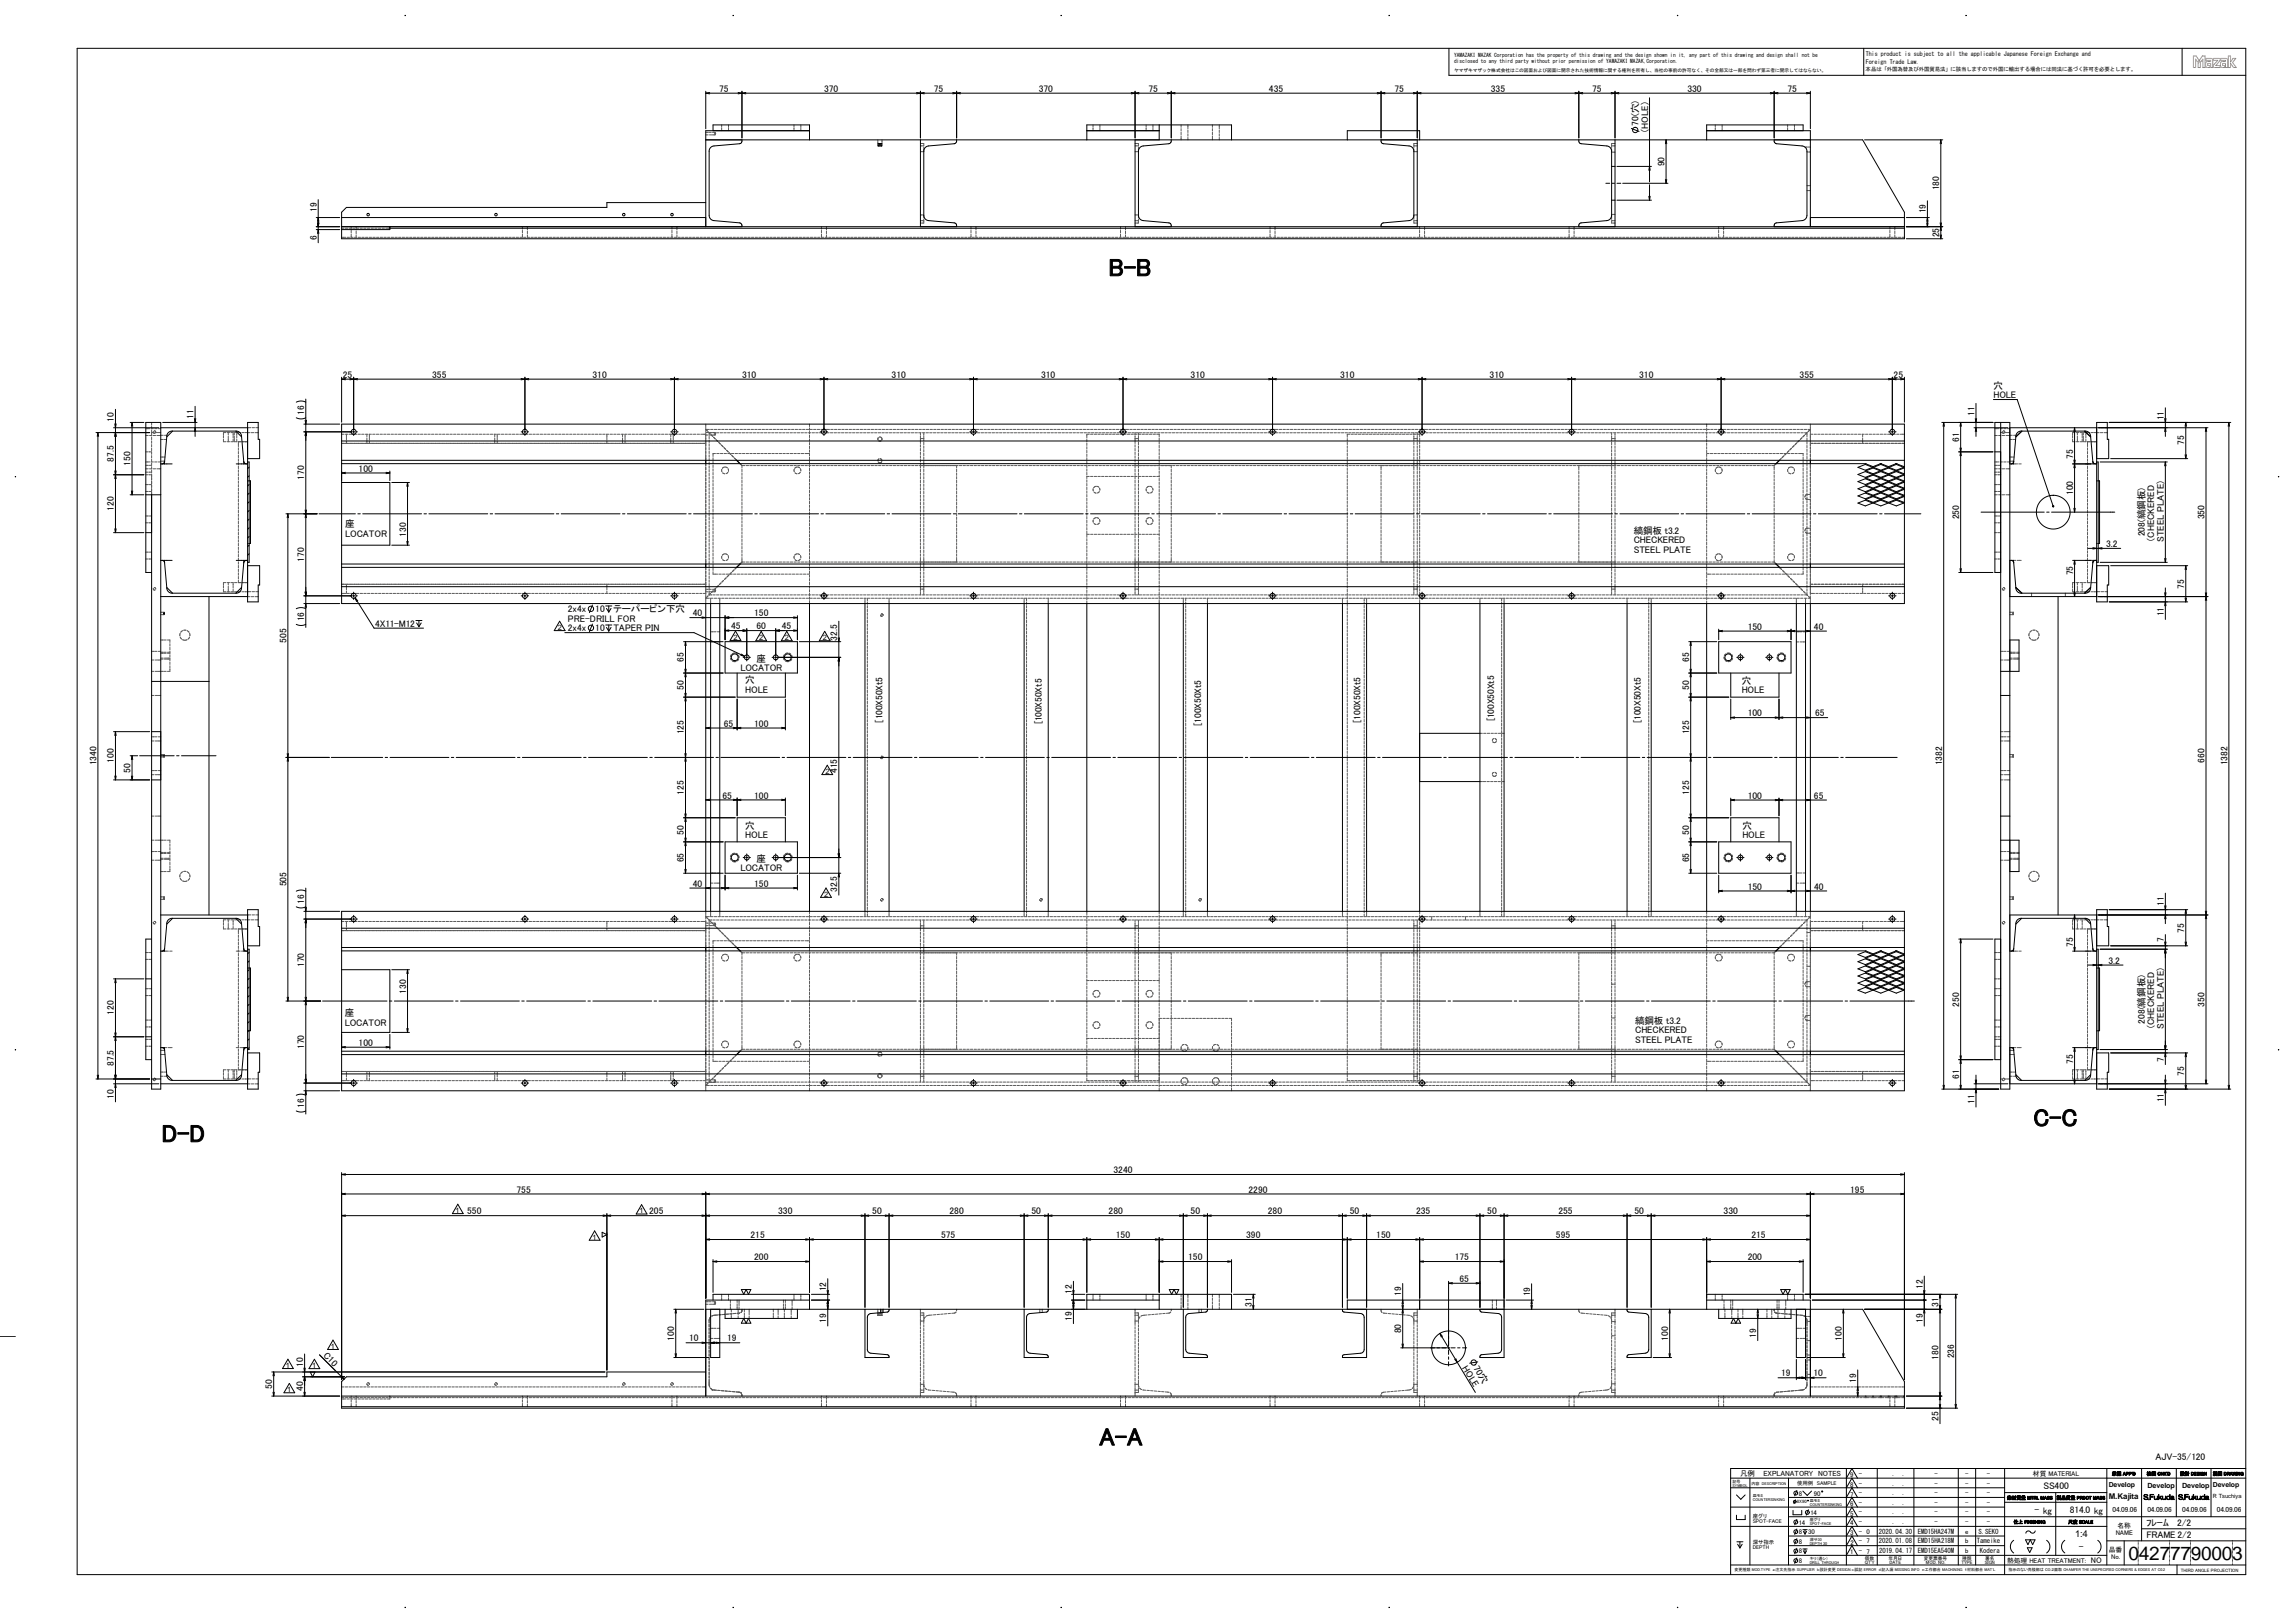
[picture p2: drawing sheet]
<svg xmlns="http://www.w3.org/2000/svg" width="1189mm" height="841mm" viewBox="0 0 1189 841" stroke-linecap="round" stroke-linejoin="round" font-family="sans-serif">
<defs><g id="words">
<g font-size="12.7">
<text x="575" y="143">B-B</text>
<text x="1054" y="584">C-C</text>
<text x="84" y="592">D-D</text>
<text x="570" y="749">A-A</text>
</g>
<text font-size="9.9" x="1103" y="808">04277790003</text>
<g font-size="4.9">
<text x="373" y="48">75</text>
<text x="427" y="48">370</text>
<text x="484" y="48">75</text>
<text x="538" y="48">370</text>
<text x="595" y="48">75</text>
<text x="658" y="48">435</text>
<text x="723" y="48">75</text>
<text x="773" y="48">335</text>
<text x="825" y="48">75</text>
<text x="875" y="48">330</text>
<text x="926" y="48">75</text>
<text x="849" y="65" transform="rotate(-90 849 65)">70(穴)</text>
<text x="854" y="68" transform="rotate(-90 854 68)">(HOLE)</text>
<text x="863" y="86" transform="rotate(-90 863 86)">90</text>
<text x="1005" y="99" transform="rotate(-90 1005 99)">180</text>
<text x="164" y="110" transform="rotate(-90 164 110)">19</text>
<text x="998" y="111" transform="rotate(-90 998 111)">19</text>
<text x="164" y="124" transform="rotate(-90 164 124)">6</text>
<text x="1005" y="123" transform="rotate(-90 1005 123)">25</text>
<text x="178" y="196">25</text>
<text x="224" y="196">355</text>
<text x="307" y="196">310</text>
<text x="385" y="196">310</text>
<text x="462" y="196">310</text>
<text x="540" y="196">310</text>
<text x="617" y="196">310</text>
<text x="695" y="196">310</text>
<text x="772" y="196">310</text>
<text x="850" y="196">310</text>
<text x="933" y="196">355</text>
<text x="981" y="196">25</text>
<text x="1033" y="201">穴</text>
<text x="1033" y="206">HOLE</text>
<text x="158" y="215" transform="rotate(-90 158 215)">16</text>
<text x="1023" y="216" transform="rotate(-90 1023 216)">11</text>
<text x="59" y="219" transform="rotate(-90 59 219)">10</text>
<text x="100" y="217" transform="rotate(-90 100 217)">11</text>
<text x="1121" y="218" transform="rotate(-90 1121 218)">11</text>
<text x="1015" y="229" transform="rotate(-90 1015 229)">61</text>
<text x="1132" y="231" transform="rotate(-90 1132 231)">75</text>
<text x="59" y="239" transform="rotate(-90 59 239)">87.5</text>
<text x="1074" y="238" transform="rotate(-90 1074 238)">75</text>
<text x="68" y="241" transform="rotate(-90 68 241)">150</text>
<text x="186" y="244">100</text>
<text x="158" y="249" transform="rotate(-90 158 249)">170</text>
<text x="1074" y="257" transform="rotate(-90 1074 257)">100</text>
<text x="59" y="265" transform="rotate(-90 59 265)">120</text>
<text x="1015" y="269" transform="rotate(-90 1015 269)">250</text>
<text x="1142" y="269" transform="rotate(-90 1142 269)">350</text>
<text x="179" y="273">座</text>
<text x="179" y="278">LOCATOR</text>
<text x="210" y="278" transform="rotate(-90 210 278)">130</text>
<text x="847" y="277">縞鋼板 t3.2</text>
<text x="847" y="282">CHECKERED</text>
<text x="1112" y="278" transform="rotate(-90 1112 278)">208(縞鋼板)</text>
<text x="1116" y="280" transform="rotate(-90 1116 280)">(CHECKERED</text>
<text x="1121" y="281" transform="rotate(-90 1121 281)">STEEL PLATE)</text>
<text x="847" y="286">STEEL PLATE</text>
<text x="1092" y="283">3.2</text>
<text x="158" y="291" transform="rotate(-90 158 291)">170</text>
<text x="1074" y="298" transform="rotate(-90 1074 298)">75</text>
<text x="1132" y="305" transform="rotate(-90 1132 305)">75</text>
<text x="294" y="317">2x4x</text>
<text x="308" y="317">10</text>
<text x="318" y="317">テーパーピン下穴</text>
<text x="158" y="322" transform="rotate(-90 158 322)">16</text>
<text x="294" y="322">PRE-DRILL FOR</text>
<text x="359" y="319">40</text>
<text x="391" y="319">150</text>
<text x="1121" y="319" transform="rotate(-90 1121 319)">11</text>
<text x="194" y="325">4X11-M12</text>
<text x="294" y="327">2x4x</text>
<text x="308" y="327">10</text>
<text x="318" y="327">TAPER PIN</text>
<text x="379" y="326">45</text>
<text x="392" y="326">60</text>
<text x="405" y="326">45</text>
<text x="906" y="326">150</text>
<text x="940" y="326">40</text>
<text x="148" y="333" transform="rotate(-90 148 333)">505</text>
<text x="434" y="332" transform="rotate(-90 434 332)">32.5</text>
<text x="354" y="343" transform="rotate(-90 354 343)">65</text>
<text x="384" y="348">LOCATOR</text>
<text x="392" y="343">座</text>
<text x="875" y="343" transform="rotate(-90 875 343)">65</text>
<text x="386" y="354">穴</text>
<text x="354" y="357" transform="rotate(-90 354 357)">50</text>
<text x="386" y="359">HOLE</text>
<text x="875" y="357" transform="rotate(-90 875 357)">50</text>
<text x="903" y="354">穴</text>
<text x="903" y="359">HOLE</text>
<text x="906" y="371">100</text>
<text x="941" y="371">65</text>
<text x="375" y="377">65</text>
<text x="391" y="377">100</text>
<text x="457" y="374" transform="rotate(-90 457 374)">[100X50Xt5</text>
<text x="540" y="375" transform="rotate(-90 540 375)">[100X50Xt5</text>
<text x="623" y="376" transform="rotate(-90 623 376)">[100X50Xt5</text>
<text x="705" y="374" transform="rotate(-90 705 374)">[100X50Xt5</text>
<text x="774" y="374" transform="rotate(-90 774 374)">[100X50Xt5</text>
<text x="850" y="375" transform="rotate(-90 850 375)">[100X50Xt5</text>
<text x="354" y="381" transform="rotate(-90 354 381)">125</text>
<text x="875" y="381" transform="rotate(-90 875 381)">125</text>
<text x="59" y="395" transform="rotate(-90 59 395)">100</text>
<text x="1142" y="395" transform="rotate(-90 1142 395)">660</text>
<text x="50" y="397" transform="rotate(-90 50 397)">1340</text>
<text x="68" y="400" transform="rotate(-90 68 400)">50</text>
<text x="434" y="401" transform="rotate(-90 434 401)">415</text>
<text x="1007" y="397" transform="rotate(-90 1007 397)">1382</text>
<text x="1154" y="397" transform="rotate(-90 1154 397)">1382</text>
<text x="354" y="412" transform="rotate(-90 354 412)">125</text>
<text x="374" y="414">65</text>
<text x="391" y="414">100</text>
<text x="875" y="412" transform="rotate(-90 875 412)">125</text>
<text x="906" y="414">100</text>
<text x="940" y="414">65</text>
<text x="386" y="429">穴</text>
<text x="903" y="429">穴</text>
<text x="354" y="432" transform="rotate(-90 354 432)">50</text>
<text x="386" y="434">HOLE</text>
<text x="875" y="432" transform="rotate(-90 875 432)">50</text>
<text x="903" y="434">HOLE</text>
<text x="354" y="447" transform="rotate(-90 354 447)">65</text>
<text x="392" y="446">座</text>
<text x="875" y="447" transform="rotate(-90 875 447)">65</text>
<text x="384" y="451">LOCATOR</text>
<text x="148" y="459" transform="rotate(-90 148 459)">505</text>
<text x="359" y="459">40</text>
<text x="391" y="459">150</text>
<text x="906" y="461">150</text>
<text x="940" y="461">40</text>
<text x="434" y="462" transform="rotate(-90 434 462)">32.5</text>
<text x="158" y="468" transform="rotate(-90 158 468)">16</text>
<text x="1121" y="469" transform="rotate(-90 1121 469)">11</text>
<text x="1132" y="483" transform="rotate(-90 1132 483)">75</text>
<text x="1074" y="491" transform="rotate(-90 1074 491)">75</text>
<text x="1121" y="488" transform="rotate(-90 1121 488)">7</text>
<text x="158" y="501" transform="rotate(-90 158 501)">170</text>
<text x="1093" y="499">3.2</text>
<text x="210" y="515" transform="rotate(-90 210 515)">130</text>
<text x="1015" y="522" transform="rotate(-90 1015 522)">250</text>
<text x="1142" y="522" transform="rotate(-90 1142 522)">350</text>
<text x="59" y="526" transform="rotate(-90 59 526)">120</text>
<text x="179" y="527">座</text>
<text x="179" y="532">LOCATOR</text>
<text x="847" y="530">縞鋼板 t3.2</text>
<text x="1112" y="530" transform="rotate(-90 1112 530)">208(縞鋼板)</text>
<text x="1116" y="533" transform="rotate(-90 1116 533)">(CHECKERED</text>
<text x="1121" y="533" transform="rotate(-90 1121 533)">STEEL PLATE)</text>
<text x="847" y="535">CHECKERED</text>
<text x="158" y="544" transform="rotate(-90 158 544)">170</text>
<text x="186" y="542">100</text>
<text x="847" y="540">STEEL PLATE</text>
<text x="1074" y="551" transform="rotate(-90 1074 551)">75</text>
<text x="1121" y="550" transform="rotate(-90 1121 550)">7</text>
<text x="59" y="552" transform="rotate(-90 59 552)">87.5</text>
<text x="1132" y="557" transform="rotate(-90 1132 557)">75</text>
<text x="1015" y="559" transform="rotate(-90 1015 559)">61</text>
<text x="59" y="569" transform="rotate(-90 59 569)">10</text>
<text x="158" y="574" transform="rotate(-90 158 574)">16</text>
<text x="1023" y="572" transform="rotate(-90 1023 572)">11</text>
<text x="1121" y="571" transform="rotate(-90 1121 571)">11</text>
<text x="577" y="608">3240</text>
<text x="268" y="618">755</text>
<text x="647" y="618">2290</text>
<text x="959" y="618">195</text>
<text x="242" y="629">550</text>
<text x="336" y="629">205</text>
<text x="403" y="629">330</text>
<text x="452" y="629">50</text>
<text x="492" y="629">280</text>
<text x="535" y="629">50</text>
<text x="575" y="629">280</text>
<text x="617" y="629">50</text>
<text x="657" y="629">280</text>
<text x="700" y="629">50</text>
<text x="734" y="629">235</text>
<text x="771" y="629">50</text>
<text x="808" y="629">255</text>
<text x="847" y="629">50</text>
<text x="893" y="629">330</text>
<text x="389" y="642">215</text>
<text x="488" y="642">575</text>
<text x="578" y="642">150</text>
<text x="646" y="642">390</text>
<text x="713" y="642">150</text>
<text x="806" y="642">595</text>
<text x="908" y="642">215</text>
<text x="391" y="653">200</text>
<text x="616" y="653">150</text>
<text x="754" y="653">175</text>
<text x="906" y="653">200</text>
<text x="756" y="664">65</text>
<text x="428" y="669" transform="rotate(-90 428 669)">12</text>
<text x="556" y="670" transform="rotate(-90 556 670)">12</text>
<text x="726" y="672" transform="rotate(-90 726 672)">19</text>
<text x="793" y="672" transform="rotate(-90 793 672)">19</text>
<text x="996" y="668" transform="rotate(-90 996 668)">12</text>
<text x="649" y="677" transform="rotate(-90 649 677)">31</text>
<text x="1005" y="677" transform="rotate(-90 1005 677)">31</text>
<text x="428" y="686" transform="rotate(-90 428 686)">19</text>
<text x="556" y="684" transform="rotate(-90 556 684)">19</text>
<text x="996" y="686" transform="rotate(-90 996 686)">19</text>
<text x="349" y="695" transform="rotate(-90 349 695)">100</text>
<text x="357" y="695">10</text>
<text x="377" y="695">19</text>
<text x="726" y="691" transform="rotate(-90 726 691)">80</text>
<text x="865" y="695" transform="rotate(-90 865 695)">100</text>
<text x="910" y="693" transform="rotate(-90 910 693)">19</text>
<text x="955" y="695" transform="rotate(-90 955 695)">100</text>
<text x="167" y="703" transform="rotate(45 167 703)">C10</text>
<text x="1005" y="705" transform="rotate(-90 1005 705)">180</text>
<text x="1013" y="704" transform="rotate(-90 1013 704)">236</text>
<text x="157" y="708" transform="rotate(-90 157 708)">10</text>
<text x="758" y="709" transform="rotate(59 758 709)">HOLE</text>
<text x="763" y="709" transform="rotate(59 763 709)">70穴</text>
<text x="923" y="713">19</text>
<text x="940" y="713">10</text>
<text x="141" y="720" transform="rotate(-90 141 720)">50</text>
<text x="962" y="716" transform="rotate(-90 962 716)">19</text>
<text x="157" y="721" transform="rotate(-90 157 721)">40</text>
<text x="1005" y="736" transform="rotate(-90 1005 736)">25</text>
<text x="1117" y="757">AJV-35/120</text>
<text x="1059" y="772">SS400</text>
<text x="1054" y="784">- kg</text>
<text x="1073" y="784">814.0 kg</text>
<text x="1112" y="791">ﾌﾚｰﾑ</text>
<text x="1128" y="791">2/2</text>
<text x="1075" y="796">1:4</text>
<text x="1112" y="797">FRAME 2/2</text>
<text x="1077" y="803">-</text>
</g>
<text font-size="4.2" x="1084" y="810">NO</text>
<text font-size="4.1" x="1093" y="777">M.Kajita</text>
<g font-size="3.9">
<text x="289" y="326">2</text>
<text x="380" y="331">2</text>
<text x="394" y="332">2</text>
<text x="407" y="332">2</text>
<text x="426" y="332">2</text>
<text x="428" y="401">2</text>
<text x="427" y="465">2</text>
<text x="236" y="629">1</text>
<text x="331" y="629">1</text>
<text x="307" y="642">1</text>
<text x="171" y="699">1</text>
<text x="148" y="709">1</text>
<text x="162" y="709">1</text>
<text x="149" y="721">1</text>
<text x="902" y="765">凡例</text>
<text x="914" y="765">EXPLANATORY　NOTES</text>
</g>
<g font-size="3.8">
<text x="1095" y="784">04.09.06</text>
<text x="1113" y="784">04.09.06</text>
<text x="1131" y="784">04.09.06</text>
<text x="1149" y="784">04.09.06</text>
</g>
<g font-size="3.7">
<text x="1113" y="771">Develop</text>
<text x="1131" y="771">Develop</text>
</g>
<g font-size="3.6">
<text x="1093" y="771">Develop</text>
<text x="1147" y="771">Develop</text>
</g>
<g font-size="3.5">
<text x="959" y="765">9</text>
<text x="963" y="765">-</text>
<text x="981" y="765">.</text>
<text x="986" y="765">.</text>
<text x="1002" y="765">-</text>
<text x="1018" y="765">-</text>
<text x="1030" y="765">-</text>
<text x="1054" y="765">材質 MATERIAL</text>
<text x="959" y="770">8</text>
<text x="963" y="770">-</text>
<text x="981" y="770">.</text>
<text x="986" y="770">.</text>
<text x="1002" y="770">-</text>
<text x="1018" y="770">-</text>
<text x="1030" y="770">-</text>
<text x="932" y="775">8</text>
<text x="940" y="775">90</text>
<text x="959" y="775">7</text>
<text x="963" y="780">-</text>
<text x="963" y="775">-</text>
<text x="981" y="780">.</text>
<text x="981" y="775">.</text>
<text x="986" y="780">.</text>
<text x="986" y="775">.</text>
<text x="1002" y="780">-</text>
<text x="1002" y="775">-</text>
<text x="1018" y="780">-</text>
<text x="1018" y="775">-</text>
<text x="1030" y="780">-</text>
<text x="1030" y="775">-</text>
<text x="938" y="785">14</text>
<text x="959" y="785">5</text>
<text x="959" y="780">6</text>
<text x="963" y="785">-</text>
<text x="981" y="785">.</text>
<text x="986" y="785">.</text>
<text x="1002" y="785">-</text>
<text x="1018" y="785">-</text>
<text x="1030" y="785">-</text>
<text x="932" y="790">14</text>
<text x="959" y="790">4</text>
<text x="963" y="790">-</text>
<text x="981" y="790">.</text>
<text x="986" y="790">.</text>
<text x="1002" y="790">-</text>
<text x="1018" y="790">-</text>
<text x="1030" y="790">-</text>
<text x="1097" y="792">名称</text>
<text x="932" y="795">8</text>
<text x="937" y="795">30</text>
<text x="959" y="795">3</text>
<text x="963" y="795">- 0</text>
<text x="974" y="795">2020.04.30</text>
<text x="994" y="795">EMD15HA247M</text>
<text x="1018" y="795">e</text>
<text x="1025" y="795">S.SEKO</text>
<text x="1096" y="795">NAME</text>
<text x="932" y="800">8</text>
<text x="959" y="800">2</text>
<text x="963" y="800">- 7</text>
<text x="974" y="800">2020.01.08</text>
<text x="994" y="800">EMD15HA218M</text>
<text x="1018" y="800">b</text>
<text x="1024" y="800">Tameike</text>
<text x="932" y="805">8</text>
<text x="959" y="805">1</text>
<text x="963" y="805">- 7</text>
<text x="974" y="805">2019.04.17</text>
<text x="994" y="805">EMD15EA540M</text>
<text x="1018" y="805">b</text>
<text x="1026" y="805">Kodera</text>
<text x="1040" y="810">熱処理 HEAT TREATMENT:</text>
<text x="1093" y="804">品番</text>
<text x="1094" y="808">No.</text>
<text x="932" y="810">8</text>
</g>
<g font-size="3.3">
<text x="1111" y="777">S.Fukuda</text>
<text x="1129" y="777">S.Fukuda</text>
</g>
<g font-size="3.2">
<text x="967" y="29">This product is subject to all the applicable Japanese Foreign Exchange and</text>
<text x="967" y="33">Foreign Trade Law.</text>
</g>
<text font-size="3" x="1147" y="776">R Tsuchiya</text>
<g font-size="2.8">
<text x="754" y="30">YAMAZAKI MAZAK Corporation has the property of this drawing and the design shown in it, any part of this drawing and design shall not be</text>
<text x="754" y="33">disclosed to any third party without prior permission of YAMAZAKI MAZAK,Corporation.</text>
<text x="967" y="37">本品は「外国為替及び外国貿易法」に該当しますので外国に輸出する場合には同法に基づく許可を必要とします。</text>
<text x="931" y="770">使用例　SAMPLE</text>
<text x="908" y="786">座グリ</text>
<text x="908" y="789">SPOT-FACE</text>
<text x="908" y="800">深サ指示</text>
<text x="908" y="803">DEPTH</text>
</g>
<g font-size="2.5">
<text x="754" y="37">ヤマザキマザック株式会社はこの図面および図面に開示された技術情報に関する権利を所有し、当社の事前の許可なく、その全部又は一部を問わず第三者に開示してはならない。</text>
<text x="1095" y="765">承認 APP'D</text>
<text x="1113" y="765">検図 CHK'D</text>
<text x="1130" y="765">設計 DESIGN</text>
<text x="1147" y="765">製図 DRAWING</text>
<text x="931" y="779">8X90</text>
<text x="1040" y="777">素材質量 MTRL MASS</text>
<text x="1066" y="777">製品質量 PRDCT MASS</text>
<text x="1044" y="790">仕上 FINISHING</text>
<text x="1072" y="790">尺度 SCALE</text>
<text x="966" y="808">個数</text>
<text x="979" y="808">年月日</text>
<text x="997" y="808">変更票番号</text>
<text x="1017" y="808">種類</text>
<text x="1029" y="808">署名</text>
<text x="966" y="811">QT'Y</text>
<text x="979" y="811">DATE</text>
<text x="998" y="811">MOD. NO.</text>
<text x="1016" y="811">TYPE</text>
<text x="1029" y="811">SIGN</text>
<text x="1130" y="814">THIRD ANGLE PROJECTION</text>
</g>
<g font-size="2.1">
<text x="898" y="768">記号</text>
<text x="898" y="770">SYMBOL</text>
<text x="908" y="769">内容 DESCRIPTION</text>
<text x="908" y="776">皿モミ</text>
<text x="908" y="778">COUNTERSINKING</text>
<text x="938" y="778">皿モミ</text>
<text x="938" y="780">COUNTERSINKING</text>
<text x="938" y="788">座グリ</text>
<text x="938" y="790">SPOT-FACE</text>
<text x="938" y="798">深サ30</text>
<text x="938" y="800">DEPTH 30</text>
<text x="938" y="808">キリ（通シ）</text>
<text x="899" y="814">変更種類 MOD.TYPE a:注文先指示 SUPPLIER b:設計変更 DESIGN c:誤記 ERROR d:記入漏 MISSING INFO e:工作都合 MACHINING f:材料都合 MAT'L</text>
<text x="938" y="810">DRILL THROUGH</text>
<text x="1041" y="814">指示のない角稜部は C０.２面取 CHAMFER THE UNSPECIFIED CORNERS &amp; EDGES AT C0.2</text>
</g>
</g></defs>
<g fill="none" stroke="#000" stroke-width=".52">
<path d="M40 25h1124v791h-1124zM751 25v14h413M966 25v14M1131 25v14M366 47v20M366 48h572M366 48l2 1M368 48h-2M383 48l4 1M385 47v24M387 48l-4 1M475 48l4 1"/>
<path d="M477 47v24M479 48l-4 1M494 48l4 1M496 47v24M498 48l-4 1M586 48l4 1M588 47v24M590 48l-4 1M605 48l4 1M607 47v24M609 48l-4 1M714 48l4 1"/>
<path d="M716 47v24M718 48l-4 1M732 48l4 1M734 47v24M736 48l-4 1M816 48l4 1M818 47v24M820 48l-4 1M835 48l4 1M837 47v24M839 48l-4 1M855 51v43"/>
<path d="M917 48l4 1M919 47v24M921 48l-4 1M936 48h2M938 47v20M938 48l-2 1M366 72h599l22 38v14h-810v-14l3-3h135v-2h51M368 78v35l2 1 13 2h1l1 1M370 68v-3h50v7M385 72l-1 2h-1l-14 2-1 1-1 1M420 68h-54v49M455 76h2z"/>
<path d="M455 75h2zM477 72v45M496 72v2h-1l-14 2-2 1v1v35l2 1 14 2h1v1M563 72v-7h75v7M563 68h38M588 72v45M601 65v7M607 72v2h-1l-14 2-1 1-1 1v35l2 1 14 2h1v1M698 72v-4h38v4M716 72v2h1l14 2 1 1 1 1-1 35-2 1-13 2h-1v1M734 72v45M818 72v2h1l14 2 2 1v1v35l-2 1-14 2h-1v1"/>
<path d="M837 72v45M845 67l4 1M863 72v23M863 72l1 2M863 72v2M884 68h54v49M919 72l1 2 15 2 1 1v1v35l-2 1-14 2-1 1M934 68v-3h-50v7M966 72h41M1006 72v52M1006 72l-1 2M1006 72v2"/>
<path d="M832 95h2M835 86h2M835 95h2M838 86h18M838 95h2M841 95h23M854 88l1-2v2M855 96v8M863 93v2M864 93l-1 2M164 113h12M164 117h12"/>
<path d="M164 119h12M165 115v2v-2M165 115v-2v2M165 103v23M177 113h189M177 117h810M202 117v2h-25M202 118h785M835 104h2M838 104h18M854 102l1 2M855 102v2"/>
<path d="M938 113h49M988 113h12M988 117h19M999 115v-2v2M999 115v2M999 104v13M1005 115l1 2M1006 117l-1 2M1006 117v2M1006 115v2M165 121v-2v2M988 124h19"/>
<path d="M1005 122l1 2M1006 122v2M177 195v24M177 196l2 1M177 196h810M179 196h-2M181 196h2M183 195v28M183 196l-2 1M183 196l2 1M185 196h-2M270 196h2"/>
<path d="M272 195v28M272 196l-2 1M272 196l2 1M274 196h-2M348 196h2M350 195v28M350 196l-2 1M350 196l2 1M352 196h-2M425 196h2M427 195v28M427 196l-2 1"/>
<path d="M427 196l2 1M429 196h-2M502 196h3M505 195v28M505 196l-3 1M505 196l1 1M506 196h-1M580 196h2M582 195v28M582 196l-2 1M582 196l2 1M584 196h-2"/>
<path d="M657 196h2M659 195v28M659 196l-2 1M659 196l2 1M661 196h-2M735 196h2M737 195v28M737 196l-2 1M737 196l2 1M739 196h-2M812 196h2M814 195v28"/>
<path d="M814 196l-2 1M814 196l2 1M816 196h-2M890 196h2M892 195v28M892 196l-2 1M892 196l2 1M894 196h-2M979 196h2M981 195v28M981 196l-2 1M981 196l2 1"/>
<path d="M983 196h-2M985 196h2M987 195v24M987 196l-2 1M59 220l1 2v-2M60 212v64M67 219h8M68 219v37M68 219v2M68 219l1 2M84 219h18M101 217v2v-2"/>
<path d="M101 211v15M154 208h2h2M154 216l2 1 2-1M157 220h19M158 218v2l1-2M158 207v118M177 220h810v93h-810zM1006 219h27M1007 219v2M1007 219l1 2M1007 219v345M1016 219v2"/>
<path d="M1016 219v78M1024 217v2v-2M1024 209v17M1033 207h12l19 55M1037 219v345h5v-345h-8v78h3M1093 219h63M1122 217v2l1-2M1122 211v15M1133 219l-1 2M1133 219v2M1133 219v19M1155 219v2"/>
<path d="M1155 219v345M50 224h28M51 224v335M51 224v2M51 224l-1 2M59 222h23M59 226l1-2v2M83 222h45M85 239l-1 1M85 239v1M86 226l1-2 2-1 34 1 2 2 1 14M86 226l-1 13"/>
<path d="M89 223l-3 3M101 224v-2v2M122 223l3 3M126 239l2 1M128 239h1v52h-1M128 238h7l-1-19h-6v93h6l1-19h-7M157 224h25M158 226v-2l1 2M177 239h810M177 229h810M183 224h1M183 225h1"/>
<path d="M183 223v1M183 225v1M185 224h.1M270 224h1M271 224h2M272 225h.1M272 223v1M272 225v1M273 224h1M348 224h.1M349 224h1M349 225h1"/>
<path d="M350 223v1M350 225v1M351 224h.1M366 239v1M382 239l2 1M425 224h1M426 224h2M427 223h.1M427 223v1M427 225v1M428 224h1M503 224h.1"/>
<path d="M504 224h1M504 223h1M505 223v1M505 225v1M506 224h.1M580 224h1M581 224h2M582 223h.1M582 223v1M582 225v1M583 224h1M658 224h.1"/>
<path d="M659 224h1M659 223h1M659 223v1M659 225v1M661 224h.1M735 224h1M736 224h2M737 223h.1M737 223v1M737 225v1M738 224h1M813 224h.1"/>
<path d="M814 224h1M814 223h1M814 223v1M814 225v1M816 224h.1M890 224h1M891 224h2M892 223h.1M892 223v1M892 225v1M893 224h1M922 239l-2 1"/>
<path d="M938 239v1M979 224h.1M980 224h1M980 225h1M981 223v1M981 225v1M982 224h1M1015 234h18M1016 232v2M1016 234v2M1023 222h18M1024 224v-2v2"/>
<path d="M1034 234h3M1042 222h45M1044 239l1-13 1-2 1-1 35 1 1 2 2 13M1044 239l-2 1M1044 239l-1 1h-1M1048 223l-3 3 3-3M1075 238v2M1075 222v43M1075 222v2M1080 223l3 3-3-3M1085 239v1h2M1085 239l1 1"/>
<path d="M1087 239v52M1087 238h6l-1-19h-5v93h5l1-19h-6M1088 222h56M1088 239h35M1094 238h40M1122 224v-2l1 2M1122 239v52M1122 239v2M1122 239l1 2M1132 236l1 2M1133 236v2M1143 222v2"/>
<path d="M1143 222l1 2M1143 222v340M59 246h16M59 244l1 2M60 246l-1 2M60 246v2M60 244v2M67 256h8M68 254v2M69 254l-1 2M76 256h7M79 256v308h4v-345h-7v78h3"/>
<path d="M83 240h6M122 240h6M129 249h1v33h-1M129 242l-1 1M129 247h-1M129 251l-1 1M129 256h-1M177 250h25v33h-25M177 240h790l4 2 3-2 5 2 4-2 4 2M177 245h2M177 245h25M179 245h-2"/>
<path d="M200 245h2M202 244v5M202 245h-2M203 250h9M211 250v2M211 250l1 2M211 250v33M963 257l4-2 4 2-4 1zM963 253l4-1 4 1-4 2zM963 246l4-2 4 2-4 1zM963 242l4-1 4 1-4 2zM963 250l4-2 4 2-4 1z"/>
<path d="M967 251l4-1 4 1-4 2zM967 255l4-1 4 1-4 2zM967 248l4-2 4 2-4 1zM967 244l4-1 4 1-4 2zM967 259l4-2 4 2-4 1zM971 242l4-1 4 1-4 2zM971 246l4-2 4 2-4 1zM971 257l4-2 4 2-4 1zM971 253l4-1 4 1-4 2zM971 250l4-2 4 2-4 1zM975 251l4-1 4 1-4 2zM975 259l4-2 4 2-4 1z"/>
<path d="M975 255l4-1 4 1-4 2zM975 248l4-2 4 2-4 1zM975 244l4-1 4 1-4 2zM979 250l4-2 4 2-4 1zM979 253l4-1 4 1-4 2zM979 246l4-2 4 2-4 1zM979 242l4-1 4 1-4 2zM979 257l4-2 4 2-4 1zM987 243l-4 1 4 1M987 246l-4 2 4 1M987 250l-4 1 4 2M987 254l-4 1 4 2"/>
<path d="M987 257l-4 2 4 1M1074 240h10M1075 240v2M1087 249h1v33h-1M59 276h16M59 274l1 2M60 274v2M76 276h3M129 260l-1 1M129 265h-1M129 269l-1 1M129 273l-1 1"/>
<path d="M129 278l-1 1M148 266h16M149 266v2M149 266l1 2M149 266v253M158 264v2M158 266v2M158 266l1 2M159 264l-1 2M165 266h19M185 266h2M188 266h30"/>
<path d="M220 266h1M222 266h31M254 266h1M257 266h30M288 266h2M291 266h30M323 266h1M325 266h31M357 266h1M359 266h31M391 266h1M394 266h30"/>
<path d="M425 266h2M428 266h30M460 266h1M462 266h31M494 266h1M497 266h30M528 266h2M531 266h30M563 266h1M565 266h31M597 266h1M599 266h31"/>
<path d="M631 266h1M634 266h30M666 266h1M668 266h31M700 266h1M702 266h31M734 266h1M737 266h30M768 266h2M771 266h30M803 266h1M805 266h31"/>
<path d="M837 266h1M839 266h31M871 266h2M874 266h30M906 266h1M908 266h31M940 266h1M942 266h31M963 261l4-2 4 2-4 1zM971 261l4-2 4 2-4 1zM974 266h1M977 266h18"/>
<path d="M979 261l4-2 4 2-4 1zM1027 265h32M1061 265h1M1063 265h33M1064 262v1zM1075 263v2M83 290h6M84 290l1 2M85 290l1 15 1 2h2h34l2-2 1-13M122 290h6M126 290v2M128 290l-2 2"/>
<path d="M129 282l-1 1M129 287l-1 1M177 292h810M177 294h810M203 283h9M211 281v2M212 281l-1 2M366 292v2M384 292l-2 2M920 292l2 2M938 292v2M1015 297h18"/>
<path d="M1016 295v2M1042 290h1l1 2M1042 290l2 2M1044 292l1 13 1 2h1h35l1-2 2-13M1074 290h10M1075 290v19M1075 290v2M1082 284h17M1085 284h2l-2 1M1086 290l-1 2M1087 290h-2v2M1088 291h35"/>
<path d="M1089 284h-2l2 1M1094 293h40M1122 289v2M1123 289l-1 2M1133 293v19M1133 293l-1 2M1133 293v2M83 309h45M85 317v2zM86 304l3 3M108 309v165M125 304l-3 3"/>
<path d="M154 315h2h2M157 313h19M157 309h25M158 307v2l1-2M158 315v-2l1 2M177 304h810M183 309h1M183 308h1M183 307v1M183 308v1M183 310v1M184 310l10 16h25"/>
<path d="M184 310l1 1M184 310l1 2M185 309h.1M270 309h1M271 309h2M272 308h.1M272 307v1M272 308v1M272 310v1M273 309h1M307 314l-2 3M314 314h3"/>
<path d="M314 315l1 2M315 314v3M317 315l-2 2M348 309h.1M349 309h1M349 308h1M350 307v1M350 308v1M350 310v1M351 309h.1M364 320h2h-2M366 313v159"/>
<path d="M368 313v159M373 313v159M376 319v13M378 320h-2h2M411 320h2M413 319v13M420 313v159M425 309h1M426 309h2M427 310h.1M427 307v1M427 308v1"/>
<path d="M427 310v1M428 309h1M448 313v159M461 313v159M503 309h.1M504 309h1M504 310h1M505 307v1M505 308v1M505 310v1M506 309h.1M531 313v159"/>
<path d="M543 313v159M563 313v159M580 309h1M581 309h2M582 310h.1M582 307v1M582 308v1M582 310v1M583 309h1M601 313v159M613 313v159M626 313v159"/>
<path d="M658 309h.1M659 309h1M659 310h1M659 307v1M659 308v1M659 310v1M661 309h.1M696 313v159M708 313v159M735 309h1M736 313v159M736 309h2"/>
<path d="M737 310h.1M737 307v1M737 308v1M737 310v1M738 309h1M767 313v159M779 313v159M813 309h.1M814 309h1M814 310h1M814 307v1M814 308v1"/>
<path d="M814 310v1M816 309h.1M843 313v159M856 313v159M884 313v159M890 309h1M891 309h2M892 310h.1M892 307v1M892 308v1M892 310v1M893 309h1"/>
<path d="M931 313v159M936 313v159M938 313v159M979 309h.1M980 309h1M980 308h1M981 307v1M981 308v1M981 310v1M982 309h1M1042 309h45M1048 307l-3-3 3 3"/>
<path d="M1067 309v165M1075 307v2M1080 307l3-3-3 3M1088 309h56M1093 312h41M1122 307v2l1-2M1122 314v-2l1 2M1122 305v16M1132 310l1 2M1133 310v2M1143 307v2M1143 309l1 2"/>
<path d="M1143 309v2M1144 307l-1 2M154 324h2h2M216 322h3M216 323l1 2M217 322v3M218 323l-1 2M290 322l3 5h-6zM293 328h67l26 12M307 323l-2 4M314 324h3M314 325l1 2"/>
<path d="M315 324v3M317 325l-2 2M354 333h21M355 333v120M355 333v2M355 333l1 2M357 320h56M376 333h37v16h-37zM376 327h37M376 327h2M378 326l-2 1M381 327l3 5h-6z"/>
<path d="M384 340h2M384 339l2 1M385 326l2 1h-2M387 326v14M395 327l2 5h-5zM402 326v14M404 326l-2 1h2M408 327l3 5h-6zM411 326l2 1M413 327h-2M413 320h-2M414 333h22"/>
<path d="M427 327l3 5h-5zM434 331l1 2v-2M435 322v142M875 333h15M876 333v120M876 333v2M876 333l1 2M891 333h37v16h-37zM891 326v6M891 327h56M891 327h2M893 327h-2"/>
<path d="M902 339h.1M917 339h.1M926 327h2M928 326v6M928 327h2M928 327h-2M930 327h-2M936 327h2h-2M1042 332h4v16h-9M79 353h29M354 349h21M355 347v2"/>
<path d="M355 359v2M355 349v2M355 349l1 2M356 347l-1 2M356 359l-1 2M382 349v12h25v-12M385 341h1M386 341h2M387 340v1M387 342h.1M388 341h1M400 341h1"/>
<path d="M401 341h2M402 340v1M402 342h.1M403 341h33M434 343l1-2v2M875 349h15M876 347v2M876 359v2M876 349v2M876 349l1 2M877 347l-1 2M877 359l-1 2"/>
<path d="M897 349v12h25v-12M900 341h1M901 341h2M902 340v1M902 342h.1M903 341h1M915 341h1M916 341h2M917 340v1M917 342h.1M918 341h1M59 379h19"/>
<path d="M60 379v25M60 379l-1 2M60 379v2M79 379h4M354 361h27M355 361v2M355 361l1 2M366 377l2 1M366 377h41M368 377h-2M380 377l4 1M382 362v16"/>
<path d="M384 377l-4 1M405 377h2M407 362v16M407 377l-2 1M875 361h21M876 361v2M876 361l1 2M897 362v11M897 372h50M897 372h2M899 371l-2 1M920 371l2 1"/>
<path d="M922 362v11M922 372h2M922 372h-2M924 371l-2 1M936 371l2 1h-2M1037 360h5M67 392h4M68 392v12M68 392l1 2M68 392v2M72 392h18M92 392h1"/>
<path d="M94 392h18M148 392h23M149 391v1M149 392v3M149 392l1 3M150 391l-1 1M172 392h26M200 392h1M202 392h31M234 392h1M236 392h31M268 392h1"/>
<path d="M271 392h30M302 392h2M305 392h30M337 392h1M339 392h31M355 391v1M355 392v3M355 392l1 3M356 391l-1 1M371 392h1M374 392h30M405 392h2"/>
<path d="M408 392h30M429 397l3 4h-6zM440 392h1M442 392h31M474 392h1M476 392h31M508 392h1M511 392h30M543 392h1M545 392h31M577 392h1M579 392h31"/>
<path d="M611 392h1M614 392h30M645 392h2M648 392h30M680 392h1M682 392h31M714 392h1M716 392h31M736 380h31M748 392h2M751 392h30M783 392h1"/>
<path d="M785 392h31M817 392h1M819 392h31M851 392h1M854 392h30M876 391v1M876 392v3M876 392l1 3M877 391l-1 1M885 392h2M888 392h30M920 392h1"/>
<path d="M922 392h31M954 392h1M957 392h26M59 404h19M59 402l1 2M60 402v2M68 402v2M69 402l-1 2M79 404h4M366 415h41M366 415h2M368 414l-2 1"/>
<path d="M380 414l2 1M382 413v10M382 415h-2M382 415h2M384 414l-2 1M405 414l2 1M407 413v10M407 415h-2M736 405h31M897 414v9M897 415h50M897 415h2"/>
<path d="M899 414l-2 1M920 414l2 1M922 414v9M922 415h2M922 415h-2M924 414l-2 1M936 414l2 1h-2M354 436h21M354 424h27M355 422v2M355 434v2M355 424v2"/>
<path d="M355 424l1 2M355 436v2M355 436l1 2M356 422l-1 2M356 434l-1 2M376 436h37v17h-37zM382 436v-12h25v12M875 436h15M875 424h21M876 422v2M876 434v2M876 424v2"/>
<path d="M876 424l1 2M876 436v2M876 436l1 2M877 422l-1 2M877 434l-1 2M891 436h37v17h-37zM897 436v-12h25v12M1037 435h9v17h-4M1037 423h5M354 453h21M355 450v3M356 450l-1 3"/>
<path d="M368 460h-2l2 1M374 460h2M376 453v8M378 460h-2M385 444h1M386 444h2M387 442v1M387 444v1M387 446h.1M388 444h1M400 444h1M401 444h2"/>
<path d="M402 442v1M402 444v1M402 446h.1M403 444h33M411 460h2M413 453v8M414 453h22M434 442l1 2v-2M434 454l1-1v1M875 453h15M876 450v3M877 450l-1 3"/>
<path d="M891 453v10M900 444h1M901 444h2M902 442v1M902 444v1M902 446h.1M903 444h1M915 444h1M916 444h2M917 442v1M917 444v1M917 446h.1"/>
<path d="M918 444h1M928 453v10M83 474h45M89 476l-3 3M122 476l3 3M154 462l2-1 2 1M154 470h2h2M157 472h19M157 476h25M158 478v-2l1 2M158 470v2l1-2M158 460v117"/>
<path d="M177 472h810v93h-810zM183 476h1M183 477h1M183 474v1M183 476v1M183 477v1M185 476h.1M270 476h1M271 476h2M272 477h.1M272 474v1M272 476v1"/>
<path d="M272 477v1M273 476h1M348 476h.1M349 476h1M349 477h1M350 474v1M350 476v1M350 477v1M351 476h.1M357 460h56M376 460l-2 1M376 460l2 1"/>
<path d="M413 460l-2 1M425 476h1M426 476h2M427 475h.1M427 474v1M427 476v1M427 477v1M428 460l3 5h-6zM428 476h1M503 476h.1M504 476h1M504 475h1"/>
<path d="M505 474v1M505 476v1M505 477v1M506 476h.1M580 476h1M581 476h2M582 475h.1M582 474v1M582 476v1M582 477v1M583 476h1M658 476h.1"/>
<path d="M659 476h1M659 475h1M659 474v1M659 476v1M659 477v1M661 476h.1M735 476h1M736 476h2M737 475h.1M737 474v1M737 476v1M737 477v1"/>
<path d="M738 476h1M813 476h.1M814 476h1M814 475h1M814 474v1M814 476v1M814 477v1M816 476h.1M890 476h1M891 462h56M891 462h2M891 476h2"/>
<path d="M892 475h.1M892 474v1M892 476v1M892 477v1M893 461l-2 1M893 476h1M926 461l2 1M928 462h2M928 462h-2M930 461l-2 1M936 461l2 1h-2M979 476h.1"/>
<path d="M980 476h1M980 477h1M981 474v1M981 476v1M981 477v1M982 476h1M1042 474h45M1048 476l-3 3M1075 474v19M1075 474v2M1080 476l3 3M1088 474h56"/>
<path d="M1093 471h41M1122 476v-2l1 2M1122 469v2l1-2M1122 463v16M1133 471v19M1133 471l-1 2M1133 471v2M1143 472v2M1143 474v2M1143 474l1 2M1144 472l-1 2M79 487h-3v62h3"/>
<path d="M85 492l1-14 2-2h35h1l1 2 1 15h2M85 492l-1 1M85 492v1h-2M126 492l2 1M128 492h1v52h-1M128 490h7l-1-19h-6v93h6l1-18h-7M129 493l-1 1M129 498l-1 1M177 493h790l4 1 4-1M177 491h810M177 481h810M366 491v2"/>
<path d="M382 491l2 2M922 491l-2 2M938 491v2M963 498l4-1 4 1-4 2zM963 495l4-2 4 2-4 1zM967 496l4-1 4 1-4 2zM971 495l4-2 4 2-4 1zM971 498l4-1 4 1-4 2zM975 496l4-1 4 1-4 2zM975 493h.1M979 495l4-2 4 2-4 1zM979 498l4-1 4 1-4 2z"/>
<path d="M983 493l4 1M983 493l-4 1-4-1M983 493h.1M987 495l-4 1 4 2M987 499l-4 1 4 2M1015 487h18M1016 487v77M1016 487v2M1037 487h-3v62h3M1044 492l1-14 1-1 1-1h35l1 2 2 14M1044 492l-2 1M1044 492l-1 1h-1"/>
<path d="M1074 493h10M1075 491v2M1085 492l1 1M1085 492v1h2M1085 500h2h-2M1087 492v52M1087 490h6l-1-19h-5v93h5l1-18h-6M1088 492h35M1089 500h-2h2M1094 490h40M1122 488v2l1-2M1122 494v-2l1 2"/>
<path d="M1122 484v68M1132 488l1 2M1133 488v2M59 507h16M60 507v64M60 507v2M60 507l-1 2M76 507h3M129 502h1v32h-1M129 502l-1 1M129 507l-1 1M129 511l-1 1"/>
<path d="M129 516l-1 1M148 519h18M149 517v2M150 517l-1 2M158 517v2M158 519l1 2M158 519v2M159 517l-1 2M167 519h34M177 502h25v33h-25M202 519h1M203 502h9"/>
<path d="M204 519h31M211 502v33M211 502v2M211 502l1 2M236 519h1M239 519h30M270 519h2M273 519h30M305 519h1M307 519h31M339 519h1M342 519h30"/>
<path d="M373 519h2M376 519h30M408 519h1M410 519h31M442 519h1M444 519h31M476 519h1M479 519h30M510 519h2M513 519h30M545 519h1M547 519h31"/>
<path d="M579 519h1M582 519h30M613 519h2M616 519h30M648 519h1M650 519h31M682 519h1M684 519h31M716 519h1M719 519h30M750 519h2M753 519h30"/>
<path d="M785 519h1M787 519h31M819 519h1M822 519h30M853 519h2M856 519h30M888 519h1M890 519h31M922 519h1M924 519h31M956 519h1M959 519h33"/>
<path d="M963 513l4-1 4 1-4 2zM963 509l4-1 4 1-4 2zM963 506l4-2 4 2-4 1zM963 502l4-1 4 1-4 2zM967 511l4-1 4 1-4 2zM967 504l4-2 4 2-4 1zM967 508l4-2 4 2-4 1zM967 500l4-1 4 1-4 2zM971 513l4-1 4 1-4 2zM971 506l4-2 4 2-4 1zM971 509l4-1 4 1-4 2zM971 502l4-1 4 1-4 2z"/>
<path d="M975 500l4-1 4 1-4 2zM975 511l4-1 4 1-4 2zM975 508l4-2 4 2-4 1zM975 504l4-2 4 2-4 1zM979 513l4-1 4 1-4 2zM979 502l4-1 4 1-4 2zM979 506l4-2 4 2-4 1zM979 509l4-1 4 1-4 2zM987 502l-4 2 4 1M987 506l-4 2 4 1M987 510l-4 1 4 2M1082 500h18"/>
<path d="M1087 502h1v32h-1M59 537h16M59 535l1 2M60 537l-1 2M60 537v2M60 535v2M76 537h3M129 520l-1 1M129 525l-1 1M129 529l-1 1M129 534l-1 1M129 538l-1 1"/>
<path d="M202 536v8M203 535h9M211 533v2M212 533l-1 2M50 559h28M50 557l1 2M51 557v2M59 557l1 2v-2M79 559h4M83 543h2l2 15v1l2 1h35l1-2 1-14M84 543l1 1M86 557l3 3"/>
<path d="M125 557l-3 3M128 543l-2 1M128 543h-2v1M129 543l-1 1M158 559v2l1-2M177 545h810M177 546h810M177 556h810M177 543h2M177 543h25M179 542l-2 1M183 560h1"/>
<path d="M183 559v1M200 542l2 1M202 543h-2M272 560h.1M272 559v1M349 560h1M350 559v1M366 545v1M384 545l-2 1M427 559v1M505 559v1M582 559v1"/>
<path d="M659 559v1M737 559v1M814 559v1M892 559v1M920 545l2 1M938 545v1M980 560h1M981 559v1M1015 549h18M1016 547v2M1016 549v2M1024 560v2v-2"/>
<path d="M1024 557v17M1042 543h1l1 1M1042 543l2 1M1044 544l1 14 1 1 1 1h35l1-2 2-14M1045 557l3 3M1074 543h10M1075 560v2M1075 543v19M1075 543v2M1083 557l-3 3M1086 543l-1 1M1087 543h-2v1"/>
<path d="M1088 544h35M1094 546h40M1122 548v-2l1 2M1122 542v2l1-2M1122 560v2l1-2M1122 557v16M1133 546v18M1133 546l-1 2M1133 546v2M1143 560v2M1144 560l-1 2M59 562h23"/>
<path d="M59 564l1-2v2M83 562h45M154 576h2h2M154 568l2-1 2 1M157 565h19M157 561h25M158 567v-2l1 2M183 561h1M183 561v1M183 562v1M185 561h.1M270 561h1"/>
<path d="M271 561h2M272 561v1M272 562v1M273 561h1M348 561h.1M349 561h1M350 561v1M350 562v1M351 561h.1M425 561h1M426 561h2M427 562h.1"/>
<path d="M427 561v1M427 562v1M428 561h1M503 561h.1M504 561h1M504 562h1M505 561v1M505 562v1M506 561h.1M580 561h1M581 561h2M582 562h.1"/>
<path d="M582 561v1M582 562v1M583 561h1M658 561h.1M659 561h1M659 562h1M659 561v1M659 562v1M661 561h.1M735 561h1M736 561h2M737 562h.1"/>
<path d="M737 561v1M737 562v1M738 561h1M813 561h.1M814 561h1M814 562h1M814 561v1M814 562v1M816 561h.1M890 561h1M891 561h2M892 562h.1"/>
<path d="M892 561v1M892 562v1M893 561h1M979 561h.1M980 561h1M981 561v1M981 562v1M982 561h1M1006 564h30M1007 562v2M1008 562l-1 2M1016 562v2"/>
<path d="M1023 562h18M1024 566v-2v2M1042 562h45M1088 562h56M1093 564h63M1122 566v-2l1 2M1132 562l1 2M1133 562v2M1155 562v2M177 608v107M177 619h2M177 619h810"/>
<path d="M177 609h2M177 609h810M179 618l-2 1M179 608l-2 1M364 618l2 1M366 618v55M366 619h-2M366 619h2M368 618l-2 1M936 618l2 1M938 618v55M938 619h2"/>
<path d="M938 619h-2M940 618l-2 1M985 608l2 1M985 618l2 1M987 608v107M987 609h-2M987 619h-2M177 630h761M177 630h2M179 630h-2M237 624l3 5h-6zM308 638l3 5h-6z"/>
<path d="M312 639l3 1-3 1zM313 630h2M315 629v81M315 630h2M315 630h-2M317 630h-2M333 624l2 5h-5zM364 630h2M366 630h-2M366 630h2M368 630h-2M446 630h2"/>
<path d="M448 629v48M448 630h-2M448 630h2M450 630h-2M459 630h2M461 629v48M461 630h2M461 630h-2M463 630h-2M529 630h2M531 629v48M531 630h-2"/>
<path d="M531 630h2M533 630h-2M541 630h2M543 629v48M543 630h-2M543 630h2M545 630h-2M611 630h2M613 629v48M613 630h-2M613 630h2M615 630h-2"/>
<path d="M624 630h2M626 629v48M626 630h-2M626 630h2M628 630h-2M694 630h2M696 629v48M696 630h-2M696 630h2M698 630h-2M706 630h2M708 629v48"/>
<path d="M708 630h2M708 630h-2M710 630h-2M765 630h2M767 629v48M767 630h2M767 630h-2M769 630h-2M777 630h2M779 629v74h-12l1-1 9-1 1-2v-17l-1-1-9-1M779 630h2M779 630h-2"/>
<path d="M781 630h-2M841 630h2M843 629v48M843 630h2M843 630h-2M845 630h-2M854 630h2M856 629v48M856 630h2M856 630h-2M858 630h-2M936 630h2"/>
<path d="M938 630h-2M366 642l2 1M366 642h572M368 642h-2M370 653v17M370 654h2M370 654h50M372 653l-2 1M418 653l2 1M418 642h2M420 641v29M420 654h-2"/>
<path d="M420 642l-2 1M420 642l2 1M422 642h-2M561 642h2M563 641v29M563 642l-2 1M563 642l2 1M565 642h-2M599 642h2M601 641v29M601 654h37M601 642l-2 1"/>
<path d="M601 642l2 1M601 654h2M603 642h-2M603 653l-2 1M636 653l2 1M638 653v17M638 654h-2M696 642h2M698 641v32M698 642l2 1M698 642l-2 1M700 642h-2"/>
<path d="M734 642h2M736 641v32M736 654h43M736 654h2M736 642l2 1M736 642l-2 1M738 653l-2 1M738 642h-2M777 653l2 1M779 654h-2M882 642h2M884 641v37"/>
<path d="M884 654h50M884 654h2M884 642l2 1M884 642l-2 1M886 653l-2 1M886 642h-2M932 653l2 1M934 653v17M934 654h-2M936 642h2M938 642l-2 1M349 678h16"/>
<path d="M350 678v2M350 678l1 2M350 678v25M366 678h599l22 38v14h-810v-14l3-3h135v-2h51M368 678v25h5v-25M370 674v-3h50v7M376 678v5h37v-5M384 668h5l-1 3-1-3-2 3zM420 674h-54v49M421 674h9M421 671h9M429 676v-2v2"/>
<path d="M429 676v2v-2M429 669v2v-2M429 663v24M448 678v25h13l-1-1-9-1-2-2M456 678v2M458 678v2M461 678l-1 2h-2M531 678v25h12l-1-1-9-1-1-2v-17l2-1 8-1 1-2M555 674h7M555 671h7M556 676v-2l1 2M556 676v2l1-2"/>
<path d="M556 669v2l1-2M556 664v22M563 678v-7h75v7M563 674h38M601 671v7M606 668h5l-1 3-2-3-1 3zM613 678v25h13l-1-1-9-1-1-1-1-18 1-1h1M626 678l-1 2-9 1M639 671h12M649 676l1 2M650 671l-1 2M650 671v2"/>
<path d="M650 671v7M650 676v2M696 678v2l9 1 2 1v17l-1 2-9 1-1 1h12v-25M727 676v2M727 676v-2v2M727 665v33M727 678v2M736 674v4M751 664v33M751 665h2M751 665h16M753 665h-2"/>
<path d="M765 665h2M767 678v1l1 1M767 665h-2M779 674h-81v4M780 674h15M793 676l1-2v2M793 676l1 2M794 665v13M794 676v2M843 678v1l1 1M856 678v25h-13l1-1 9-1 1-2v-17l-1-1-9-1M865 678v2"/>
<path d="M865 678l1 2M865 678v25M884 674h54v49M884 671h50v3M891 678v5h37v-5M911 678v2M911 678v17M923 668h5l-1 3-2-3-1 3zM931 678v25h5v-25M935 671h80M939 674h59M955 678v2"/>
<path d="M955 678l1 2M955 678v25M966 678h40M997 669v2l1-2M997 673l1 1h-1zM997 661v26M1005 676v2M1005 671v2M1005 671l1 2M1005 671v67M1005 678v2M1005 678l1 2"/>
<path d="M1006 676l-1 2M1014 671l-1 2M1014 671v2M1014 671v59M0 692h8M173 694l2 5h-5zM356 696h27M364 695l2 1h-2M370 695l-2 1h2M371 695l2 1h-2M385 683l2 3 1-3 1 3h-5zM456 680l-5 1-1 1v17"/>
<path d="M458 680h-2M726 698h24M727 696v2M746 691l2 1M746 691l1 2M746 691l19 31M750 698h1M751 698v1M751 700v2M752 698h2M755 698h2M758 698h2"/>
<path d="M898 683l2 3 1-3 1 3h-5zM911 681v2v-2M997 680v-2l1 2M141 711h173M142 711l-1 2M142 711v2M142 711v12M149 704l3 5h-6zM150 717l3 5h-6zM157 713h22M158 715v-2v2M158 709v2v-2"/>
<path d="M158 702v21M161 711l1 2 1-2M163 704l3 5h-6zM166 702l12 13M177 714l1 1M177 713l1 2M349 703h18M350 701v2M351 701l-1 2M751 703v1M751 706v2M755 704v2l-1-2"/>
<path d="M766 706h-4M857 703h9M865 701v2M866 701l-1 2M921 714h25M931 704v11M933 714h-2h2M934 714h2h-2M936 704v11M937 703h19M940 714h-2h2M955 701v2"/>
<path d="M956 701l-1 2M963 710v13M141 723h35M141 721l1 2M142 721v2M158 721v2M177 729h810M177 723h810M962 721l1 2M962 721l1-2v2M963 721v2M988 723h18"/>
<path d="M988 730h27M1005 721v2M1005 728v2l1-2M1005 723v2M1005 723l1 2M1006 721l-1 2M1013 728l1 2M1014 728v2M897 766h267M897 771h142M900 775l2 2 2-2M907 766v45"/>
<path d="M927 766v45M927 776h112M931 777l-1 2M931 772l-1 3M934 773l3 2 2-2M957 766l3-5 3 5M957 771l3-5 3 5M957 776l3-5 3 5M957 761v50M973 761v50M992 761v50M1015 761v50"/>
<path d="M1024 761v50M1039 761v55M1039 773h53M1039 778h53M1065 773v33M1092 761v50M1110 761v37M1128 761v25M1146 761v25M1164 761h-267v55M897 781h142M897 791h195"/>
<path d="M900 785v2h4v-2M900 799h3M902 799v3M927 786h237M927 796h112M929 783v2h5v-2M931 797l-1 3M931 792l-1 3M931 787l-1 3M934 793h3M935 794v1M935 793v2"/>
<path d="M936 794l-1 1M937 782l-1 3M957 781l3-5 3 5M957 791l3-5 3 5M957 796l3-5 3 5M957 786l3-5 3 5M1044 798a4 4 0 0 0 0 7M1050 798h5l-2 2-1-2-1 2zM1055 793a1.7 1.7 0 0 1-2 1 1.7 1.7 0 0 1-2-1l-1 1M1061 798a4 4 0 0 1 0 7M1070 798a4 4 0 0 0 0 7M1087 798a4 4 0 0 1 0 7"/>
<path d="M1092 798h72M1101 798v13M1108 798h.1M1108 799h.1M1108 800h.1M1110 792h54M1124 798h.1M1124 799h.1M1124 800h.1M1135 798h.1M1135 799h.1M1135 800h.1"/>
<path d="M1157 798h.1M1157 799h.1M1157 800h.1M897 811h267M901 800l1 2M903 800l-1 2M927 801h112M927 806h165M931 807l-1 3M931 802l-1 3M934 803h3M935 804v1"/>
<path d="M935 803v2M936 804l-1 1M957 801l3-5 3 5M957 806l3-5 3 5M1051 802h2l-1 2zM1108 800v1M1108 801h.1M1108 802h.1M1108 803h.1M1108 804h.1M1108 805h.1M1108 806h.1"/>
<path d="M1108 807h.1M1108 808h.1M1108 809h.1M1108 810h.1M1108 811h.1M1124 800v1M1124 801h.1M1124 802h.1M1124 803h.1M1124 804h.1M1124 805h.1M1124 806h.1"/>
<path d="M1124 807h.1M1124 808h.1M1124 809h.1M1124 810h.1M1124 811h.1M1128 811v5M1135 800v1M1135 801h.1M1135 802h.1M1135 803h.1M1135 804h.1M1135 805h.1"/>
<path d="M1135 806h.1M1135 807h.1M1135 808h.1M1135 809h.1M1135 810h.1M1135 811h.1M1157 800v1M1157 801h.1M1157 802h.1M1157 803h.1M1157 804h.1M1157 805h.1"/>
<path d="M1157 806h.1M1157 807h.1M1157 808h.1M1157 809h.1M1157 810h.1M1157 811h.1"/>
<circle cx="210" cy="8" r=".1"/>
<circle cx="380" cy="8" r=".1"/>
<circle cx="550" cy="8" r=".1"/>
<circle cx="720" cy="8" r=".1"/>
<circle cx="869" cy="8" r=".1"/>
<circle cx="1019" cy="8" r=".1"/>
<circle cx="847" cy="67" r="1.4"/>
<circle cx="191" cy="111" r=".6"/>
<circle cx="257" cy="111" r=".6"/>
<circle cx="323" cy="111" r=".6"/>
<circle cx="348" cy="111" r=".6"/>
<circle cx="183" cy="224" r="1.3"/>
<circle cx="272" cy="224" r="1.3"/>
<circle cx="350" cy="224" r="1.3"/>
<circle cx="427" cy="224" r="1.3"/>
<circle cx="505" cy="224" r="1.3"/>
<circle cx="582" cy="224" r="1.3"/>
<circle cx="659" cy="224" r="1.3"/>
<circle cx="737" cy="224" r="1.3"/>
<circle cx="814" cy="224" r="1.3"/>
<circle cx="892" cy="224" r="1.3"/>
<circle cx="981" cy="224" r="1.3"/>
<circle cx="8" cy="247" r=".1"/>
<circle cx="1181" cy="247" r=".1"/>
<circle cx="1064" cy="265" r="9"/>
<circle cx="183" cy="309" r="1.3"/>
<circle cx="272" cy="309" r="1.3"/>
<circle cx="306" cy="315" r="1.4"/>
<circle cx="350" cy="309" r="1.3"/>
<circle cx="427" cy="309" r="1.3"/>
<circle cx="505" cy="309" r="1.3"/>
<circle cx="582" cy="309" r="1.3"/>
<circle cx="659" cy="309" r="1.3"/>
<circle cx="737" cy="309" r="1.3"/>
<circle cx="814" cy="309" r="1.3"/>
<circle cx="892" cy="309" r="1.3"/>
<circle cx="981" cy="309" r="1.3"/>
<circle cx="306" cy="325" r="1.4"/>
<circle cx="381" cy="341" r="1.8"/>
<circle cx="387" cy="341" r="1.3"/>
<circle cx="402" cy="341" r="1.3"/>
<circle cx="408" cy="341" r="1.8"/>
<circle cx="896" cy="341" r="1.8"/>
<circle cx="902" cy="341" r="1.3"/>
<circle cx="917" cy="341" r="1.2"/>
<circle cx="923" cy="341" r="1.8"/>
<circle cx="381" cy="444" r="1.8"/>
<circle cx="387" cy="444" r="1.3"/>
<circle cx="402" cy="444" r="1.3"/>
<circle cx="408" cy="444" r="1.8"/>
<circle cx="896" cy="444" r="1.8"/>
<circle cx="902" cy="444" r="1.3"/>
<circle cx="917" cy="444" r="1.2"/>
<circle cx="923" cy="444" r="1.8"/>
<circle cx="183" cy="476" r="1.3"/>
<circle cx="272" cy="476" r="1.3"/>
<circle cx="350" cy="476" r="1.3"/>
<circle cx="427" cy="476" r="1.3"/>
<circle cx="505" cy="476" r="1.3"/>
<circle cx="582" cy="476" r="1.3"/>
<circle cx="659" cy="476" r="1.3"/>
<circle cx="737" cy="476" r="1.3"/>
<circle cx="814" cy="476" r="1.3"/>
<circle cx="892" cy="476" r="1.3"/>
<circle cx="981" cy="476" r="1.3"/>
<circle cx="8" cy="544" r=".1"/>
<circle cx="1181" cy="544" r=".1"/>
<circle cx="183" cy="561" r="1.3"/>
<circle cx="272" cy="561" r="1.3"/>
<circle cx="350" cy="561" r="1.3"/>
<circle cx="427" cy="561" r="1.3"/>
<circle cx="505" cy="561" r="1.3"/>
<circle cx="582" cy="561" r="1.3"/>
<circle cx="659" cy="561" r="1.3"/>
<circle cx="737" cy="561" r="1.3"/>
<circle cx="814" cy="561" r="1.3"/>
<circle cx="892" cy="561" r="1.3"/>
<circle cx="981" cy="561" r="1.3"/>
<circle cx="751" cy="698" r="9"/>
<circle cx="764" cy="706" r="1.4"/>
<circle cx="930" cy="778" r=".7"/>
<circle cx="931" cy="774" r="1"/>
<circle cx="937" cy="778" r=".2"/>
<circle cx="944" cy="773" r=".3"/>
<circle cx="931" cy="799" r="1"/>
<circle cx="931" cy="794" r="1"/>
<circle cx="931" cy="789" r="1"/>
<circle cx="937" cy="784" r="1"/>
<circle cx="931" cy="809" r="1"/>
<circle cx="931" cy="804" r="1"/>
<circle cx="210" cy="833" r=".1"/>
<circle cx="380" cy="833" r=".1"/>
<circle cx="550" cy="833" r=".1"/>
<circle cx="720" cy="833" r=".1"/>
<circle cx="869" cy="833" r=".1"/>
<circle cx="1019" cy="833" r=".1"/>
</g>
<path d="M1137 29h1l2 2-1 1-1-1v4h-1zM1139 32h1v3h-1zM1141 29h2v6h-1v-4l-1 1-1-1zM1143 30l4 1v4h-1v-2h-2v1h1v1h-2v-3h3v-1h-3zM1147 30l4 1-3 3h3v1h-4v-1l2-3h-2zM1151 30l3 1v4h-1v-2h-1v1h1v1h-2v-3h2v-1h-2zM1155 29h1v3l1-2h2l-2 2 2 3h-1l-2-2v2h-1z" fill="none" stroke="#ff8040" stroke-width=".52"/>
<g fill="none" stroke="#5a5a5a" stroke-width=".52">
<path d="M366 70h1M366 69h1M367 69h2M368 70h1M369 70h2M369 69h2M371 69v1M374 65v1M374 66v2M378 65v1M378 66v2M411 65v1"/>
<path d="M411 66v2M415 65v1M415 66v2M455 72v4M457 72v4M477 74h2v2h-2M477 79h2M479 76v2M566 65v1M566 66v2M570 65v1M570 66v2"/>
<path d="M588 74h2v2h-2M588 79h2M590 76v2M594 65v1M594 66v2M598 65v1M598 66v2M612 65v1M612 67v1M612 69v1M612 70v2M616 65v2"/>
<path d="M616 67v2M616 69v2M616 71v1M628 65v1M628 67v1M628 69v1M628 70v2M632 65v2M632 67v2M632 69v2M632 71v1M733 77v1"/>
<path d="M733 76h1M733 79h1M734 74h-1v2M835 76h2M835 77v1M835 79h2M837 74h-2v2M889 65v1M889 66v2M892 65v1M892 66v2M926 65v1"/>
<path d="M926 66v2M930 65v1M930 66v2M935 76h2M936 79h2M937 76h1M936 96h2M936 99h2M177 118h1M179 118h1M181 118h1M182 117v2"/>
<path d="M182 119v2M183 118h1M185 117v2M185 120v1M185 118h1M187 118h1M188 118h2M190 118h2M192 118h2M194 118h1M196 118h1M198 118h1"/>
<path d="M200 118h2M271 117v2M271 119v2M273 117v2M273 120v1M348 117v2M348 119v2M351 117v2M351 120v1M426 117v2M426 119v2M428 117v2"/>
<path d="M428 120v1M477 114h2M477 111h2M479 113v3h-2M479 112v1M503 117v2M503 119v2M506 117v2M506 120v1M581 117v2M581 119v2M583 117v2"/>
<path d="M583 120v1M588 114h2M588 111h2M590 113v3h-2M590 112v1M658 117v2M658 119v2M661 117v2M661 120v1M733 112v2M733 111h1M734 114h-1v2h1"/>
<path d="M736 117v2M736 119v2M738 117v2M738 120v1M813 117v2M813 119v2M816 117v2M816 120v1M835 112v2M835 111h2M837 114h-2v2h2M891 117v2"/>
<path d="M891 119v2M893 117v2M893 120v1M979 117v2M979 119v2M982 117v2M982 120v1M177 123h2M180 123h1M182 123h1M182 121v2M184 123h1"/>
<path d="M185 122v1M186 123h1M187 123h2M189 123h2M191 123h2M193 123h1M195 123h1M197 123h1M199 123h1M201 123h1M203 123h1M205 123h1"/>
<path d="M207 123h1M208 123h2M210 123h2M212 123h2M214 123h1M216 123h1M218 123h1M220 123h1M222 123h1M224 123h1M226 123h1M227 123h2"/>
<path d="M229 123h2M231 123h2M233 123h1M235 123h1M237 123h1M239 123h1M241 123h1M243 123h1M245 123h1M247 123h1M248 123h2M250 123h2"/>
<path d="M252 123h2M254 123h1M256 123h1M258 123h1M260 123h1M262 123h1M264 123h1M266 123h1M268 123h1M269 123h2M271 121v2M271 123h2"/>
<path d="M273 123h1M273 122v1M275 123h1M277 123h1M279 123h1M281 123h1M283 123h1M285 123h1M287 123h1M288 123h2M290 123h2M292 123h2"/>
<path d="M294 123h1M296 123h1M298 123h1M300 123h1M302 123h1M304 123h1M306 123h1M308 123h1M309 123h2M311 123h2M313 123h1M315 123h1"/>
<path d="M317 123h1M319 123h1M321 123h1M323 123h1M325 123h1M327 123h1M328 123h2M330 123h2M332 123h2M334 123h1M336 123h1M338 123h1"/>
<path d="M340 123h1M342 123h1M344 123h1M346 123h1M348 123h1M348 121v2M349 123h2M351 122v1M351 123h2M353 123h1M355 123h1M357 123h1"/>
<path d="M359 123h1M361 123h1M363 123h1M365 123h1M367 123h1M368 123h2M370 123h2M372 123h2M374 123h1M376 123h1M378 123h1M380 123h1"/>
<path d="M382 123h1M384 123h1M386 123h1M388 123h1M389 123h2M391 123h2M393 123h2M395 123h1M397 123h1M399 123h1M401 123h1M403 123h1"/>
<path d="M405 123h1M407 123h1M408 123h2M410 123h2M412 123h2M414 123h1M416 123h1M418 123h1M420 123h1M422 123h1M424 123h1M426 123h1"/>
<path d="M426 121v2M428 123h1M428 122v1M429 123h2M431 123h2M433 123h2M435 123h1M437 123h1M439 123h1M441 123h1M443 123h1M445 123h1"/>
<path d="M447 123h1M448 123h2M450 123h2M452 123h2M454 123h1M456 123h1M458 123h1M460 123h1M462 123h1M464 123h1M466 123h1M468 123h1"/>
<path d="M469 123h2M471 123h2M473 123h2M475 123h1M477 123h1M479 123h1M481 123h1M483 123h1M485 123h1M487 123h1M488 123h2M490 123h2"/>
<path d="M492 123h2M494 123h1M496 123h1M498 123h1M500 123h1M502 123h1M503 121v2M504 123h1M506 123h1M506 122v1M508 123h1M509 123h2"/>
<path d="M511 123h2M513 123h2M515 123h1M517 123h1M519 123h1M521 123h1M523 123h1M525 123h1M527 123h1M528 123h2M530 123h2M532 123h2"/>
<path d="M534 123h1M536 123h1M538 123h1M540 123h1M542 123h1M544 123h1M546 123h1M548 123h1M549 123h2M551 123h2M553 123h2M555 123h1"/>
<path d="M557 123h1M559 123h1M561 123h1M563 123h1M565 123h1M567 123h1M568 123h2M570 123h2M572 123h2M574 123h1M576 123h1M578 123h1"/>
<path d="M580 123h1M581 121v2M582 123h1M583 122v1M584 123h1M586 123h1M588 123h1M589 123h2M591 123h2M593 123h2M595 123h1M597 123h1"/>
<path d="M599 123h1M601 123h1M603 123h1M605 123h1M607 123h1M608 123h2M610 123h2M612 123h2M614 123h1M616 123h1M618 123h1M620 123h1"/>
<path d="M622 123h1M624 123h1M626 123h1M628 123h1M629 123h2M631 123h2M633 123h2M635 123h1M637 123h1M639 123h1M641 123h1M643 123h1"/>
<path d="M645 123h1M647 123h1M649 123h1M650 123h2M652 123h2M654 123h1M656 123h1M658 123h1M658 121v2M660 123h1M661 122v1M662 123h1"/>
<path d="M664 123h1M666 123h1M668 123h1M669 123h2M671 123h2M673 123h2M675 123h1M677 123h1M679 123h1M681 123h1M683 123h1M685 123h1"/>
<path d="M687 123h1M689 123h1M690 123h2M692 123h2M694 123h1M696 123h1M698 123h1M700 123h1M702 123h1M704 123h1M706 123h1M708 123h1"/>
<path d="M709 123h2M711 123h2M713 123h2M715 123h1M717 123h1M719 123h1M721 123h1M723 123h1M725 123h1M727 123h1M729 123h1M730 123h2"/>
<path d="M732 123h2M734 123h1M736 121v2M736 123h1M738 123h1M738 122v1M740 123h1M742 123h1M744 123h1M746 123h1M748 123h1M749 123h2"/>
<path d="M751 123h2M753 123h2M755 123h1M757 123h1M759 123h1M761 123h1M763 123h1M765 123h1M767 123h1M769 123h1M770 123h2M772 123h2"/>
<path d="M774 123h2M776 123h1M778 123h1M780 123h1M782 123h1M784 123h1M786 123h1M788 123h1M789 123h2M791 123h2M793 123h2M795 123h1"/>
<path d="M797 123h1M799 123h1M801 123h1M803 123h1M805 123h1M807 123h1M809 123h1M810 123h2M812 123h2M813 121v2M814 123h2M816 122v1"/>
<path d="M816 123h1M818 123h1M820 123h1M822 123h1M824 123h1M826 123h1M828 123h1M829 123h2M831 123h2M833 123h2M835 123h1M837 123h1"/>
<path d="M839 123h1M841 123h1M843 123h1M845 123h1M847 123h1M849 123h1M850 123h2M852 123h2M854 123h2M856 123h1M858 123h1M860 123h1"/>
<path d="M862 123h1M864 123h1M866 123h1M868 123h1M869 123h2M871 123h2M873 123h2M875 123h1M877 123h1M879 123h1M881 123h1M883 123h1"/>
<path d="M885 123h1M887 123h1M889 123h1M890 123h2M891 121v2M892 123h2M893 122v1M894 123h2M896 123h1M898 123h1M900 123h1M902 123h1"/>
<path d="M904 123h1M906 123h1M908 123h1M909 123h2M911 123h2M913 123h2M915 123h1M917 123h1M919 123h1M921 123h1M923 123h1M925 123h1"/>
<path d="M927 123h1M929 123h1M930 123h2M932 123h2M934 123h2M936 123h1M938 123h1M940 123h1M942 123h1M944 123h1M946 123h1M948 123h1"/>
<path d="M949 123h2M951 123h2M953 123h2M955 123h1M957 123h1M959 123h1M961 123h1M963 123h1M965 123h1M967 123h1M969 123h1M970 123h2"/>
<path d="M972 123h2M974 123h2M976 123h1M979 121v2h-1M980 123h1M982 123h1M982 122v1M984 123h1M986 123h1M79 219v1M366 220v1M420 220v1"/>
<path d="M884 220v1M938 220v1M76 226h1M76 239h2M76 222h2M76 234h1M77 234h2v1M77 226h2M78 239h2M78 222h2M79 240v1h-2M79 224h1"/>
<path d="M79 221v1M79 223v3M79 227v1M79 228v2M79 230v2M79 232v2M79 236v1M79 238v1M79 226h2M80 223l1 1M80 239h1M80 222h1"/>
<path d="M80 224h2M82 224h1M82 239h1M82 222h1M83 239h2M83 237h3M83 228h2M85 226h-4M85 228h1M85 226h2M116 228v1h1M116 226v1"/>
<path d="M117 224h-1v1M118 224h1M118 229h1M118 224v1M118 226v1M118 228v1M120 224h1v1M121 228v1h-1M121 226v1M121 224v1M121 228v1M122 224h1v1"/>
<path d="M123 228v1h-1M123 226v1M123 224h2M123 229h2M124 229v2M124 232v1M124 234v1M124 236v1M124 238v1M124 240v1M125 224h2M125 229h2"/>
<path d="M127 224h3M127 229h1M128 222h2M130 224h1M131 222h1M132 224h2M133 222h1M177 230h189M177 225h1M179 225h1M180 225v1M180 227v1"/>
<path d="M180 228v2M181 225h2M184 225h1M186 225h1M187 225h2M189 225h2M190 225v1M190 227v1M190 228v2M191 225h1M191 225v1M191 227v1"/>
<path d="M191 228v2M193 225h1M195 225h1M197 225h1M199 225h1M201 225h1M203 225h1M205 225h1M206 225h2M208 225h2M210 225h2M212 225h1"/>
<path d="M214 225h1M216 225h1M218 225h1M220 225h1M222 225h1M224 225h1M226 225h1M227 225h2M229 225h2M231 225h1M233 225h1M235 225h1"/>
<path d="M237 225h1M239 225h1M241 225h1M243 225h1M245 225h1M246 225h2M248 225h2M250 225h2M252 225h1M254 225h1M256 225h1M256 225v1"/>
<path d="M256 227v1M256 228v2M258 225v1M258 227v1M258 228v2M258 225h1M260 225h1M262 225h1M264 225h1M266 225h1M267 225h2M269 225h3"/>
<path d="M272 225h2M274 225h2M276 225h1M278 225h1M280 225h1M282 225h1M284 225h1M286 225h1M288 225h1M289 225h2M291 225h2M293 225h2"/>
<path d="M295 225h1M297 225h1M299 225h1M301 225h1M303 225h1M305 225h1M307 225h1M309 225h1M310 225h2M312 225h2M314 225h2M315 225v1"/>
<path d="M315 227v1M315 228v2M316 225h1M318 225h1M320 225h1M322 225h1M323 225v1M323 227v1M323 228v2M324 225h1M324 225v1M324 227v1"/>
<path d="M324 228v2M326 225h1M328 225h1M329 225h2M331 225h2M333 225h2M335 225h1M337 225h1M339 225h1M341 225h1M343 225h1M345 225h1"/>
<path d="M347 225h2M348 225v1M348 227v1M348 228v2M349 225v1M349 227v1M349 228v2M350 225h1M352 225h1M354 225h1M356 225h1M357 225h2"/>
<path d="M359 225h2M361 225h2M363 225h3M366 221v3M366 224v7M366 232v1M366 234v1M366 235v4M366 224h1M366 225h1M367 224l1 1M367 224h2"/>
<path d="M368 224v2M368 226v1M368 228v1M368 230v1M368 232v1M368 234v1M368 236v1M368 238v1M368 240v1M368 223h-2h1M368 225h1M368 223h2"/>
<path d="M368 225l1 1M369 224h2M369 225h2M370 237v1M370 239v1M370 227h1M370 223h1M371 224v1M371 235h-1v2M371 228l1 1M371 224h2M371 235h2"/>
<path d="M372 223h1M372 229l1 1M373 224h1M373 235h2M374 231l1 1M374 223h1M375 224h1M375 232l1 1M375 235h2M376 223h1M377 233v1M377 224h1"/>
<path d="M377 235h1M378 223h1M378 235l1 1M379 224h1M379 235h1M379 236l1 1M380 223h1M381 237l1 2M381 224h1M381 235h1M382 223h1M383 224h1"/>
<path d="M383 235h1M384 223h1M385 224h1M385 235h1M385 223h2M387 224h1M387 235h1M387 223h2M388 224h2M389 235h1M389 223h2M390 224h2"/>
<path d="M390 235h2M391 223h1M392 224h2M392 235h2M393 223h1M394 224h1M394 235h2M395 223h1M396 224h1M396 235h1M397 223h1M398 224h1"/>
<path d="M398 235h1M399 223h1M400 224h1M400 235h1M401 223h1M402 224h1M402 235h1M403 223h1M404 224h1M404 235h1M404 223h2M406 224h1"/>
<path d="M406 235h1M406 223h2M408 224h1M408 235h1M408 223h2M409 224h2M410 235h1M410 223h1M411 224h2M411 235h2M412 223h1M413 224h1"/>
<path d="M413 235h2M414 223h1M415 224h1M415 235h2M416 223h1M417 224h1M417 235h3v1M418 223h1M419 224h1M420 222v1M420 224v1M420 225v2"/>
<path d="M420 227v2M420 229v2M420 231v1M420 233v1M420 237v1M420 239v1M420 223h1M421 224h1M422 223h1M423 224h1M424 223h1M425 224h1"/>
<path d="M425 223h2M427 224h1M427 223h3M428 224h2M430 224h2M431 223h1M432 224h2M432 223h2M434 224h1M434 223h2M436 224h1M436 223h2"/>
<path d="M438 224h1M438 223h1M440 224h1M440 223h1M442 224h1M442 223h1M444 224h1M444 223h1M446 224h1M446 223h1M448 224h1M448 223h1"/>
<path d="M449 224h2M450 223h1M451 224h2M451 223h2M453 224h1M453 223h2M455 239h.1M455 224h1M455 239v1M455 227v1M455 223h2M455 240h.1"/>
<path d="M455 228h2M455 240h2M456 238l-1 1M456 227h1M456 238h.1M456 238l1 1M457 228h.1M457 240h.1M457 227h.1M457 239v1M457 227v1M457 224h1"/>
<path d="M457 223h1M459 224h1M459 223h1M461 224h1M461 223h1M463 224h1M463 223h1M465 224h1M465 223h1M467 224h1M467 223h1M468 224h2"/>
<path d="M469 223h1M470 224h2M471 223h1M472 224h2M472 223h2M474 224h1M474 223h2M476 224h1M476 223h2M477 224v2M477 226v4M477 230v2"/>
<path d="M477 232v2M477 234v2M477 236v1M477 238v1M477 240v3M477 227h2M478 224h1M478 223h1M479 224v2M479 226v3M479 229v1M479 231v1"/>
<path d="M479 233v1M479 235v1M479 237v1M479 239v4M480 224h1M480 223h1M482 224h1M482 223h1M484 224h1M484 223h1M486 224h1M486 223h1"/>
<path d="M488 224h1M488 223h1M489 224h2M490 223h1M491 224h2M491 223h2M493 224h1M493 223h2M495 224h1M495 223h2M497 224h1M497 223h1"/>
<path d="M499 224h1M499 223h1M501 224h1M501 223h1M503 224h1M503 223h1M505 224h1M505 223h2M507 224h1M508 223h1M508 224h2M510 223h1"/>
<path d="M510 224h2M512 223h1M512 224h2M514 223h1M514 224h1M516 223h1M516 224h1M518 223h1M518 224h1M519 223h2M520 224h1M521 223h2"/>
<path d="M522 224h1M523 223h2M524 224h1M525 223h1M526 224h1M527 223h1M528 224h1M529 223h1M529 224h2M531 223h1M531 224h2M533 223h1"/>
<path d="M533 224h2M535 223h1M535 224h1M537 223h1M537 224h1M539 223h1M539 224h1M540 223h2M541 224h1M542 223h2M543 224h1M544 223h1"/>
<path d="M545 224h1M546 223h1M547 224h1M548 223h1M548 224h2M550 223h1M550 224h2M552 223h1M552 224h2M554 223h1M554 224h1M556 223h1"/>
<path d="M556 224h1M558 223h1M558 224h1M559 223h2M560 224h1M561 223h2M562 224h1M563 228v1M563 230v1M563 231v2M563 233v2M563 235v2"/>
<path d="M563 237v1M563 239v1M563 223h2M564 224h1M565 225h-2v2M565 225h1M565 223h1M566 224h1M567 225h1M567 223h1M568 224h1M569 225h1"/>
<path d="M569 223h1M569 224h2M571 225h1M571 223h1M571 224h2M573 225h1M573 223h1M573 224h2M575 225h1M575 223h1M575 224h1M577 225h1"/>
<path d="M577 223h1M577 224h1M578 225h2M579 223h1M579 224h1M580 225h2M580 223h2M581 224h1M582 225h2M582 223h3M583 224h1M584 225h1"/>
<path d="M585 224h1M586 223h1M586 225h1M587 224h1M587 223h2M588 225h1M588 227h2M588 224v2M588 226v4M588 230v2M588 232v2M588 234v2"/>
<path d="M588 236v1M588 238v1M588 240v3M588 224h2M589 223h2M590 225h1M590 224v2M590 226v3M590 229v1M590 231v1M590 233v1M590 235v1"/>
<path d="M590 237v1M590 239v4M590 224h2M591 223h1M592 225h1M592 224h2M593 223h1M594 225h1M594 224h1M595 223h1M596 225h1M596 224h1"/>
<path d="M597 223h1M598 225h1M598 224h1M599 223h1M599 225h2v1M600 224h1M601 227v1M601 229v1M601 231v1M601 233v1M601 235v1M601 236v2"/>
<path d="M601 238v2M601 223h1M602 224h1M603 223h1M604 224h1M605 223h1M606 224h1M606 223h2M608 224h1M608 223h2M609 224h2M610 223h2"/>
<path d="M611 224h2M612 223h1M613 224h2M614 223h1M615 224h1M616 223h1M617 224h1M618 223h1M619 224h1M620 223h1M621 224h1M622 223h1"/>
<path d="M623 224h1M624 223h1M625 224h1M626 223h1M627 224h1M627 223h2M628 224h2M629 223h2M630 224h2M631 223h2M632 224h2M633 223h1"/>
<path d="M634 224h1M635 223h1M636 224h1M637 223h1M638 224h1M639 223h1M640 224h1M641 223h1M642 224h1M643 223h1M644 224h1M645 223h1"/>
<path d="M646 224h1M646 223h2M648 224h1M648 223h2M649 224h2M650 223h2M651 224h2M652 223h1M653 224h2M654 223h1M655 224h1M656 223h1"/>
<path d="M657 224h1M658 223h1M659 224h1M660 223h2M661 224h1M663 224h1M663 223h1M665 224h1M665 223h1M667 224h1M667 223h1M668 224h2"/>
<path d="M669 223h1M670 224h2M671 223h1M672 224h2M673 223h1M674 224h1M674 223h2M676 224h1M676 223h2M678 224h1M678 223h2M680 224h1"/>
<path d="M680 223h1M682 224h1M682 223h1M684 224h1M684 223h1M686 224h1M686 223h1M688 224h1M688 223h1M689 224h2M690 223h1M691 224h2"/>
<path d="M692 223h1M693 224h2M693 223h2M695 224h1M695 223h2M697 224h1M697 223h2M698 227v2M698 229v1M698 231v1M698 233v1M698 235v1"/>
<path d="M698 237v1M698 239v1M699 224h1M699 223h1M699 225h-1v2M700 225h1M701 224h1M701 223h1M702 225h1M703 224h1M703 223h1M704 225h1"/>
<path d="M705 224h1M705 223h1M706 225h1M707 224h1M707 223h1M708 225h1M708 224h2M709 223h1M710 225h1M710 224h2M711 223h1M712 225h1"/>
<path d="M712 224h2M713 223h1M713 225h2M714 224h1M714 223h2M715 225h2M716 224h1M716 223h2M717 225h2M718 224h1M718 223h2M719 225h1"/>
<path d="M720 224h1M720 223h1M721 225h1M722 224h1M722 223h1M723 225h1M724 224h1M724 223h1M725 225h1M726 224h1M726 223h1M727 225h1"/>
<path d="M728 224h1M728 223h1M729 225h1M729 224h2M730 223h1M731 225h1M731 224h2M732 223h1M733 225h1M733 224v2M733 226v3M733 229v1"/>
<path d="M733 231v1M733 233v1M733 235v1M733 237v1M733 239v5M733 227h1M733 224h2M733 223h2M734 225h2v1M734 224v2M734 226v3M734 229v1"/>
<path d="M734 231v1M734 233v1M734 235v1M734 237v1M734 239v5M735 224h1M735 223h2M736 227v1M736 229v1M736 231v1M736 233v1M736 235v1"/>
<path d="M736 236v2M736 238v2M737 224h1M737 223h3M739 224h1M740 223h2M741 224h1M742 223h2M743 224h1M744 223h2M745 224h1M746 223h1"/>
<path d="M747 224h1M748 223h1M748 224h2M750 223h1M750 224h2M752 223h1M752 224h2M754 223h1M754 224h1M756 223h1M756 224h1M758 223h1"/>
<path d="M758 224h1M760 223h1M760 224h1M761 223h2M762 224h1M763 223h2M764 224h1M765 223h2M766 224h1M767 223h1M768 224h1M769 223h1"/>
<path d="M769 224h2M771 223h1M771 224h2M773 223h1M773 224h2M775 223h1M775 224h1M777 223h1M777 224h1M779 223h1M779 224h1M781 223h1"/>
<path d="M781 224h1M782 223h2M783 224h1M784 223h2M785 224h1M786 223h1M787 224h1M788 223h1M789 224h1M790 223h1M790 224h2M792 223h1"/>
<path d="M792 224h2M794 223h1M794 224h1M796 223h1M796 224h1M798 223h1M798 224h1M800 223h1M800 224h1M801 223h2M802 224h1M803 223h2"/>
<path d="M804 224h1M805 223h2M806 224h1M807 223h1M808 224h1M809 223h1M809 224h2M811 223h1M811 224h2M813 223h1M813 224h2M815 223h2"/>
<path d="M815 224h1M817 224h1M818 223h1M819 224h1M820 223h1M821 224h1M822 223h1M823 224h1M824 223h1M825 224h1M826 223h1M827 224h1"/>
<path d="M828 223h1M829 224h1M829 223h2M830 224h2M831 223h2M832 224h2M833 223h1M834 224h1M835 223h1M835 224v2M835 226v3M835 229v1"/>
<path d="M835 231v1M835 233v1M835 235v1M835 237v1M835 239v5M835 227h2M836 224h1M837 224v2M837 226v3M837 229v1M837 231v1M837 233v1"/>
<path d="M837 235v1M837 237v1M837 239v5M837 223h1M838 224h1M839 223h1M840 224h1M841 223h1M842 224h1M843 223h1M844 224h1M845 223h1"/>
<path d="M846 224h1M847 223h1M848 224h1M848 223h2M849 224h2M850 223h2M851 224h2M852 223h2M853 224h2M854 223h1M855 224h1M856 223h1"/>
<path d="M857 224h1M858 223h1M859 224h1M860 223h1M861 224h1M862 223h1M863 224h1M864 223h1M865 224h1M866 223h1M867 224h1M868 223h1"/>
<path d="M869 224h1M869 223h2M870 224h2M871 223h2M872 224h2M873 223h2M874 224h1M875 223h1M876 224h1M877 223h1M878 224h1M879 223h1"/>
<path d="M880 224h1M881 223h1M882 224h1M883 223h1M884 224h1M884 235h2M884 222v1M884 224v1M884 226v1M884 228v1M884 230v1M884 231v2"/>
<path d="M884 233v2M884 235v2M884 237v1M884 239v1M885 223h1M886 224h1M886 235h2M887 223h1M888 224h1M888 235h2M888 223h2M889 224h2"/>
<path d="M890 235h1M890 223h2M891 224h2M892 235h1M892 223h2M893 224h2M894 235h1M895 223h1M895 224h1M896 235h1M897 223h1M897 224h1"/>
<path d="M898 235h1M899 223h1M899 224h1M900 235h1M901 223h1M901 224h1M902 235h1M903 223h1M903 224h1M904 235h1M905 223h1M905 224h1"/>
<path d="M905 235h2M906 223h2M907 224h1M907 235h2M908 223h2M909 224h1M909 235h2M910 223h2M910 224h2M911 235h1M912 223h1M912 224h2"/>
<path d="M913 235h1M914 223h1M914 224h2M915 235h1M916 223h1M916 224h1M917 235h1M918 223h1M918 224h1M919 235h1M920 223h1M920 224h1"/>
<path d="M921 235h1M922 223h1M922 224h1M923 235h1M923 238l-1 1M924 223h1M924 224h1M924 236v1M924 235h2l-1 1M926 223h1M926 224h1M926 235h2"/>
<path d="M927 234h-1M927 223h2M928 224h1M928 235h2M928 232v1M929 223h2M929 224h2M930 231l-1 1M930 235h1M931 230h-1M931 223h1M931 224h2"/>
<path d="M932 235h2v1M933 228l-1 1M933 223h1M933 224h2M934 227l-1 1M934 237v1M934 239v1M935 223h1M935 224h1v2M935 225l-1 1M936 227v1M936 229v1"/>
<path d="M936 231v1M936 233v1M936 235v1M936 237v1M936 238v2M937 224l-1 1M937 223h1l-1 1M938 221v10M938 232v1M938 233v2M938 235v2M938 237v2"/>
<path d="M938 230h1M938 225h1M940 230h1M940 225h1M942 230h1M942 225h1M944 230h1M944 225h1M946 230h1M946 225h1M948 230h1M948 225h1"/>
<path d="M949 230h2M950 225h1M951 230h2M952 225h1M953 230h2M953 225h2M955 230h2M955 225h2M957 230h2M957 225h2M959 230h1M959 225h1"/>
<path d="M961 230h1M961 225h1M963 230h1M963 225h1M965 230h1M965 225h1M965 225v1M965 227v1M965 228v2M967 230h1M967 225h1M969 230h1"/>
<path d="M969 225h1M970 230h2M971 225h1M972 230h2M973 225h1M974 230h2M974 225h2M976 230h2M976 225h2M978 230h1M978 225h2M980 230h1"/>
<path d="M981 225h1M982 230h1M983 225h1M984 230h1M985 225h2M986 230h1M1034 226h1M1034 239h2M1034 222h2M1036 226h1M1037 239h1M1037 222h1"/>
<path d="M1037 224h1M1038 226h1M1038 224h1M1038 223l1 1M1038 239h2M1038 222h2M1039 224h1M1039 224h.1M1040 224h2M1040 239h2M1040 222h2M1042 239h2"/>
<path d="M1042 237h2M1042 228h1M1043 226h-3M1043 228h2M1044 226h1M1074 226v1M1074 228v1h1M1075 224h-1v1M1076 224h1M1076 229h1M1077 224v1M1077 226v1"/>
<path d="M1077 228v1M1078 224h1M1078 229h1M1079 224v1M1079 226v1M1079 228v1M1080 224v1M1080 226v1M1080 228v1M1080 224h1v1M1081 228v1h-1M1081 226v1"/>
<path d="M1082 224h1M1082 232v1M1082 234v1M1082 236v1M1082 238v1M1082 240v1M1083 229h-1v2M1084 224h1M1084 229h1M1085 224h3M1085 229h2M1087 222h1"/>
<path d="M1088 224h2M1089 222h1M1090 224h2M1091 222h1M76 241h1M76 246h1M76 245h1M76 255h1M76 251h1M76 243h1M77 246h2M77 245h2"/>
<path d="M77 255h2M77 251h2M77 243h2M79 242v1M79 244v1M79 246v1M79 248v1M79 249v2M79 251v2M79 253v1M79 255v1M79 243h2"/>
<path d="M81 243h2M124 242v1M124 243v2M124 245v2M124 247v2M124 249v1M124 251v1M124 253v1M124 255v1M124 257v1M124 259v1M128 249h1"/>
<path d="M366 240v2M366 242v1M366 244v1M366 246v1M366 248v1M366 250v1M366 252v1M366 254v1M366 256v1M366 257v2M366 259v2M368 241v2"/>
<path d="M368 243v2M368 245v1M368 247v1M368 249v1M368 251v1M368 253v1M368 255v1M368 257v1M368 259v1M370 241v1M370 243v1M370 245v1"/>
<path d="M370 247v1M370 249v1M370 251v1M370 252v2M370 254v2M370 256v2M370 258v1M374 243v1M374 243h.1M374 245l2 1M375 242l-1 1M376 242h1"/>
<path d="M377 245h-1M377 245h.1M377 243h.1M377 243v1M384 240l1 1M385 241h1M385 241v2M385 243v1M385 245v1M385 247v1M385 249v1M385 251v1"/>
<path d="M385 253v1M385 255v1M385 256v2M385 258v2M387 241h1M389 241h1M391 241h1M392 241h2M394 241h2M396 241h1M398 241h1M400 241h1"/>
<path d="M402 241h1M404 241h1M406 241h1M408 241h1M410 241h1M411 241h2M412 243v1M412 243h.1M412 245l1 1M413 242l-1 1M413 242h1M413 241h2"/>
<path d="M414 242h.1M415 245h-1M415 243h.1M415 243v1M415 241h2M417 241h1M419 241h1M420 241v1M420 243v1M420 245v1M420 246v2M420 248v2"/>
<path d="M420 250v2M420 252v1M420 254v1M420 256v1M420 258v1M420 260v1M421 241h1M423 241h1M425 241h1M427 241h1M429 241h1M431 241h1"/>
<path d="M432 241h2M434 241h2M436 241h1M438 241h1M440 241h1M442 241h1M444 241h1M446 241h1M448 241h1M450 241h1M451 241h2M453 241h2"/>
<path d="M455 241h2M457 241h1M459 241h1M461 241h1M463 241h1M465 241h1M467 241h1M469 241h1M471 241h1M472 241h2M474 241h2M476 241h21"/>
<path d="M477 243v1M477 245v1M477 247v1M477 249v1M477 251v1M477 253v1M477 255v1M477 256v2M477 258v2M479 243v1M479 245v1M479 247v1"/>
<path d="M479 249v1M479 251v1M479 253v1M479 255v1M479 256v2M479 258v2M496 241v2M496 243v1M496 245v1M496 247v1M496 249v1M496 251v1"/>
<path d="M496 253v1M496 255v1M496 256v2M496 258v2M497 241h1M499 241h1M501 241h1M503 241h1M505 241h1M507 241h1M509 241h1M511 241h1"/>
<path d="M512 241h2M514 241h2M516 241h2M518 241h1M520 241h1M522 241h1M524 241h1M526 241h1M528 241h1M530 241h1M531 241h2M533 241h2"/>
<path d="M535 241h2M537 241h1M539 241h1M541 241h1M543 241h1M545 241h1M547 241h1M549 241h1M551 241h1M552 241h2M554 241h2M556 241h2"/>
<path d="M558 241h1M560 241h1M562 241h1M563 241v1M563 243v1M563 245v1M563 249v1M563 251v1M563 252v2M563 254v2M563 256v2M563 258v1"/>
<path d="M564 241h1M565 247h-2v1M565 247h1M566 241h1M567 253v1M567 253h.1M567 255l1 1M567 247h1M568 241h1M568 252l-1 1M568 252h.1M568 252h1"/>
<path d="M569 247h1M569 252h.1M570 241h1M570 255h-1M570 253v1M571 247h1M571 241h2M573 247h1M573 241h2M575 247h1M575 241h2M577 247h1"/>
<path d="M577 241h1M578 247h2M579 241h1M580 247h2M581 241h1M582 247h2M583 241h1M584 247h1M585 241h1M586 247h1M587 241h1M588 247h1"/>
<path d="M588 241h2M588 243v1M588 245v1M588 247v1M588 249v1M588 251v1M588 253v1M588 255v1M588 256v2M588 258v2M590 247h1M590 243v1"/>
<path d="M590 245v1M590 247v1M590 249v1M590 251v1M590 253v1M590 255v1M590 256v2M590 258v2M590 241h2M592 247h1M592 241h2M594 247h1"/>
<path d="M594 241h2M594 253v1M594 253h.1M594 255l2 1M595 252l-1 1M595 252h.1M596 247h1M596 252h1M596 241h2M597 255h-1M597 255h.1M597 253v1"/>
<path d="M598 247h1M598 241h1M599 247h2M600 241h1M601 240v2M601 242v1M601 244v1M601 246v1M601 248v1M601 250v1M601 252v1M601 254v1"/>
<path d="M601 256v1M601 257v2M601 259v2M602 241h1M603 241h2M605 241h2v2M607 243v1M607 245v1M607 247v1M607 249v1M607 251v1M607 253v1"/>
<path d="M607 255v1M607 256v2M607 258v2M608 241h1M610 241h1M611 241h2M613 241h2M615 241h2M617 241h1M619 241h1M621 241h1M623 241h1"/>
<path d="M625 241h1M627 241h1M629 241h1M631 241h1M632 241h2M634 241h2M636 241h2M638 241h1M640 241h1M642 241h1M644 241h1M646 241h1"/>
<path d="M648 241h1M650 241h1M651 241h2M653 241h2M655 241h2M657 241h1M659 241h1M661 241h1M663 241h1M665 241h1M667 241h1M669 241h1"/>
<path d="M671 241h1M672 241h2M674 241h2M676 241h2M678 241h1M680 241h1M682 241h1M684 241h1M686 241h1M688 241h1M690 241h1M691 241h2"/>
<path d="M693 241h2M695 241h2M697 241h1M698 241v1M698 242v2M698 244v2M698 246v2M698 248v1M698 250v1M698 252v1M698 254v1M698 256v1"/>
<path d="M698 258v1M698 260v1M699 241h1M701 241h1M703 241h1M705 241h1M707 241h1M709 241h1M711 241h1M712 241h2M714 241h4M716 241v3"/>
<path d="M716 244v2M716 246v1M716 248v1M716 250v1M716 252v1M716 254v1M716 256v1M716 258v1M716 260v1M718 241h1M720 241h1M722 241h1"/>
<path d="M724 241h1M726 241h1M727 241h2M729 241h2M731 241h2M733 244v2M733 246v1M733 248v1M733 250v1M733 252v1M733 254v1M733 256v1"/>
<path d="M733 258v1M733 260v1M733 241h2M734 244v2M734 246v1M734 248v1M734 250v1M734 252v1M734 254v1M734 256v1M734 258v1M734 260v1"/>
<path d="M735 241h2M736 240v2M736 242v1M736 244v1M736 246v1M736 248v1M736 250v1M736 252v1M736 254v1M736 256v1M736 257v2M736 259v2"/>
<path d="M737 241h1M739 241h1M741 241h1M743 241h1M745 241h1M747 241h1M749 241h1M751 241h1M752 241h2M754 241h2M756 241h2M758 241h1"/>
<path d="M760 241h1M762 241h1M764 241h1M766 241h1M768 241h1M770 241h1M772 241h1M773 241h2M775 241h2M777 241h1M779 241h1M781 241h1"/>
<path d="M783 241h1M785 241h1M787 241h1M789 241h1M791 241h1M792 241h2M794 241h2M796 241h2M798 241h1M800 241h1M802 241h1M804 241h1"/>
<path d="M806 241h1M808 241h1M810 241h1M812 241h1M813 241h2M815 241h2M817 241h21M818 241v3M818 244v2M818 246v1M818 248v1M818 250v1"/>
<path d="M818 252v1M818 254v1M818 256v1M818 258v1M818 260v1M835 244v2M835 246v1M835 248v1M835 250v1M835 252v1M835 254v1M835 256v1"/>
<path d="M835 258v1M835 260v1M837 244v2M837 246v1M837 248v1M837 250v1M837 252v1M837 254v1M837 256v1M837 258v1M837 260v1M838 241h1"/>
<path d="M840 241h1M842 241h1M844 241h1M846 241h1M848 241h1M850 241h1M852 241h1M853 241h2M855 241h2M857 241h1M859 241h1M861 241h1"/>
<path d="M863 241h1M865 241h1M867 241h1M869 241h1M871 241h1M872 241h2M874 241h2M876 241h2M878 241h1M880 241h1M882 241h1M884 241h1"/>
<path d="M884 241v1M884 243v1M884 245v1M884 247v1M884 249v1M884 251v1M884 252v2M884 254v2M884 256v2M884 258v1M886 241h1M888 241h1"/>
<path d="M889 243v1M889 245l2 1M890 241h1M890 242l-1 1M890 242h.1M891 242h1M892 241h1M892 242h.1M892 245h-1M892 243v1M892 244h.1M893 241h2"/>
<path d="M895 241h2M897 241h2M899 241h1M901 241h1M903 241h1M905 241h1M907 241h1M909 241h1M911 241h1M912 241h2M914 241h2M916 241h2"/>
<path d="M918 241h1M919 241v3M919 244v2M919 246v1M919 248v1M919 250v1M919 252v1M919 254v1M919 256v1M919 258v1M919 260v1M920 240l-1 1"/>
<path d="M927 243v1M927 243h.1M927 245l1 1M928 242l-1 1M928 242h.1M928 242h1M929 242h.1M930 245h-1M930 245h.1M930 243h.1M930 243v1M934 241v1"/>
<path d="M934 243v1M934 245v1M934 246v2M934 248v2M934 250v2M934 252v1M934 254v1M934 256v1M934 258v1M934 260v1M936 258v1h2M936 256v1"/>
<path d="M936 240v2M936 242v2M936 244v1M936 246v1M936 248v1M936 250v1M936 252v1M936 254v1M936 257v1M936 259v2M938 240v3M938 243v2"/>
<path d="M938 245v2M938 247v1M938 249v1M938 251v1M938 253v1M938 255v1M938 257v1M938 259v1M938 256h-2l-1 2M1034 241h1M1034 246h1M1034 256h1"/>
<path d="M1034 245h1M1034 255h1M1034 251h1M1034 243h1M1036 241h1M1036 246h1M1036 245h1M1036 255h1M1036 251h1M1036 256h1M1036 243h1M1038 256h1"/>
<path d="M1038 243h1M1040 256h2M1040 243h2M1043 240h3M1046 240h1M1081 240h2M1082 242v1M1082 243v2M1082 245v2M1082 247v2M1082 249v1M1082 251v1"/>
<path d="M1082 253v1M1082 255v1M1082 257v1M1082 259v1M1083 240h2M1087 249h.1M76 271h1M76 267h1M77 271h2M77 267h2M124 261v1M124 263v1"/>
<path d="M124 264v2M124 266v2M124 268v2M124 270v1M124 272v1M124 274v1M124 276v1M124 278v1M124 280v1M366 261v1M366 263v1M366 265v1"/>
<path d="M366 267v1M366 269v1M366 271v1M366 273v1M366 275v1M366 276v2M366 278v2M368 260v2M368 262v2M368 264v2M368 266v1M368 268v1"/>
<path d="M368 270v1M368 272v1M368 274v1M368 276v1M368 278v1M368 280v1M370 260v1M370 262v1M370 264v1M370 266v1M370 268v1M370 270v1"/>
<path d="M370 271v2M370 273v2M370 275v2M370 277v1M370 279v1M385 260v2M385 262v1M385 264v1M385 266v1M385 268v1M385 270v1M385 272v1"/>
<path d="M385 274v1M385 276v1M385 277v2M385 279v2M420 262v1M420 264v1M420 265v2M420 267v2M420 269v2M420 271v1M420 273v1M420 275v1"/>
<path d="M420 277v1M420 279v1M477 260v2M477 262v1M477 264v1M477 266v1M477 268v1M477 270v1M477 272v1M477 274v1M477 276v1M477 277v2"/>
<path d="M477 279v2M479 260v2M479 262v1M479 264v1M479 266v1M479 268v1M479 270v1M479 272v1M479 274v1M479 276v1M479 277v2M479 279v2"/>
<path d="M496 260v2M496 262v1M496 264v1M496 266v1M496 268v1M496 270v1M496 272v1M496 274v1M496 276v1M496 277v2M496 279v2M563 277h2"/>
<path d="M563 260v1M563 262v1M563 264v1M563 266v1M563 268v1M563 270v1M563 271v2M563 273v2M563 275v2M563 277v1M563 279v1M565 277h1"/>
<path d="M567 269v2M567 269h.1M567 271l1 1M567 277h1M568 268l-1 1M568 268l1 1M569 277h1M569 269h.1M570 271l-1 1M570 269h.1M570 269v1M571 277h1"/>
<path d="M573 277h1M575 277h1M577 277h1M579 277h1M580 277h2M582 277h2M584 277h2M586 277h1M588 277h1M588 260v2M588 262v1M588 264v1"/>
<path d="M588 266v1M588 268v1M588 270v1M588 272v1M588 274v1M588 276v1M588 277v2M588 279v2M590 260v2M590 262v1M590 264v1M590 266v1"/>
<path d="M590 268v1M590 270v1M590 272v1M590 274v1M590 276v1h1M590 277v2M590 279v2M592 277h1M594 277h1M594 269v2M594 269h.1M594 271l2 1"/>
<path d="M595 268l-1 1M595 268h.1M596 277h1M596 268l1 1M597 271l-1 1M597 269v1M598 277h1M599 277h2M601 261v1M601 263v1M601 265v1M601 267v1"/>
<path d="M601 269v1M601 271v1M601 273v1M601 275v1M601 276v2M601 278v2M607 260v2M607 262v1M607 264v1M607 266v1M607 268v1M607 270v1"/>
<path d="M607 272v1M607 274v1M607 276v1M607 277v2M607 279v2M698 262v1M698 263v2M698 265v2M698 267v2M698 269v1M698 271v1M698 273v1"/>
<path d="M698 275v1M698 277v1M698 279v1M716 261v2M716 263v2M716 265v1M716 267v1M716 269v1M716 271v1M716 273v1M716 275v1M716 277v1"/>
<path d="M716 279v1M733 261v2M733 263v2M733 265v1M733 267v1M733 269v1M733 271v1M733 273v1M733 275v1M733 277v1M733 279v1M734 261v2"/>
<path d="M734 263v2M734 265v1M734 267v1M734 269v1M734 271v1M734 273v1M734 275v1M734 277v1M734 279v1M736 261v1M736 263v1M736 265v1"/>
<path d="M736 267v1M736 269v1M736 271v1M736 273v1M736 275v1M736 276v2M736 278v2M818 261v2M818 263v2M818 265v1M818 267v1M818 269v1"/>
<path d="M818 271v1M818 273v1M818 275v1M818 277v1M818 279v1M835 261v2M835 263v2M835 265v1M835 267v1M835 269v1M835 271v1M835 273v1"/>
<path d="M835 275v1M835 277v1M835 279v1M837 261v2M837 263v2M837 265v1M837 267v1M837 269v1M837 271v1M837 273v1M837 275v1M837 277v1"/>
<path d="M837 279v1M884 260v1M884 262v1M884 264v1M884 266v1M884 268v1M884 270v1M884 271v2M884 273v2M884 275v2M884 277v1M884 279v1"/>
<path d="M919 261v2M919 263v2M919 265v1M919 267v1M919 269v1M919 271v1M919 273v1M919 275v1M919 277v1M919 279v1M934 262v1M934 264v1"/>
<path d="M934 265v2M934 267v2M934 269v2M934 271v1M934 273v1M934 275v1M934 277v1M934 279v1M936 276h.1M936 274h2v1M936 276h2M936 274l-1 1"/>
<path d="M936 274h.1M936 261v2M936 263v1M936 265v1M936 267v1M936 269v1M936 271v1M936 273v1M936 275v1M936 277v1M936 278v2M938 261v1"/>
<path d="M938 262v2M938 264v2M938 266v2M938 268v1M938 270v1M938 272v1M938 276v1M938 278v1M938 280v1M1034 276h1M1034 271h1M1034 267h1"/>
<path d="M1036 276h1M1036 271h1M1036 267h1M1082 261v1M1082 263v1M1082 264v2M1082 266v2M1082 268v2M1082 270v1M1082 272v1M1082 274v1M1082 276v1"/>
<path d="M1082 278v1M1082 280v1M76 290h1M76 286h1M77 290h2M77 286h2M124 282v1M124 283v2M124 285v2M124 287v2M124 289v1M124 291v1"/>
<path d="M124 293v1M124 295v1M124 297v1M124 299v1M128 282h1M366 280v2M366 282v1M366 284v1M366 286v1M366 288v1M366 290v2M366 294v1"/>
<path d="M366 296v1M366 298v1M366 300v1M368 281v2M368 283v2M368 285v1M368 287v1M368 289v1M368 291v1M368 293v1M368 295v1M368 297v1"/>
<path d="M368 299v1M370 296v2h2M370 281v1M370 283v1M370 285v1M370 287v1M370 289v1M370 291v1M370 292v2M370 294v2M373 298h1M374 288v1"/>
<path d="M374 288h.1M374 298h2M374 290l2 1M375 287l-1 1M376 287h1M376 298h2M376 299l-1 1M377 290h-1M377 290h.1M377 288h.1M377 288v1M378 298l-1 1"/>
<path d="M379 297l-1 1h2M380 298h1M380 295l-1 1M382 294l-1 1M382 298h1M384 292h.1M384 298h1M385 291h1M385 281v2M385 283v1M385 285v1M385 287v1"/>
<path d="M385 289v2M385 291l-1 1M386 298h1M387 291h1M388 298h1M389 291h1M390 298h1M391 291h1M392 298h1M392 291h2M393 298h2M394 291h2"/>
<path d="M395 298h2M396 291h1M397 298h2M398 291h1M399 298h1M400 291h1M401 298h1M402 291h1M403 298h1M404 291h1M405 298h1M406 291h1"/>
<path d="M407 298h1M408 291h1M409 298h1M410 291h1M411 298h1M411 291h2M412 288v1M412 288h.1M412 290l1 1M413 298h1M413 287l-1 1M413 287h1"/>
<path d="M413 291h2M414 287h.1M414 298h2M415 290h-1M415 288h.1M415 288v1M415 291h2M416 298h2M417 291h1M418 298h2M419 291h1M420 281v1"/>
<path d="M420 283v1M420 285v1M420 286v2M420 288v2M420 290v2M420 292v1M420 294v1M420 296v1M420 298v1M420 300v1M421 291h1M423 291h1"/>
<path d="M425 291h1M427 291h1M429 291h1M431 291h1M432 291h2M434 291h2M436 291h1M438 291h1M440 291h1M442 291h1M444 291h1M446 291h1"/>
<path d="M448 291h1M450 291h1M451 291h2M453 291h2M455 291h2M457 291h1M459 291h1M461 291h1M463 291h1M465 291h1M467 291h1M469 291h1"/>
<path d="M471 291h1M472 291h2M474 291h2M476 291h21M477 281v2M477 283v1M477 285v1M477 287v1M477 289v5M477 294v2M477 296v2M477 298v2"/>
<path d="M479 281v2M479 283v1M479 285v1M479 287v1M479 289v5M479 294v2M479 296v2M479 298v2M496 281v2M496 283v1M496 285v1M496 287v1"/>
<path d="M496 289v2M497 291h1M499 291h1M501 291h1M503 291h1M505 291h1M507 291h1M509 291h1M511 291h1M512 291h2M514 291h2M516 291h2"/>
<path d="M518 291h1M520 291h1M522 291h1M524 291h1M526 291h1M528 291h1M530 291h1M531 291h2M533 291h2M535 291h2M537 291h1M539 291h1"/>
<path d="M541 291h1M543 291h1M545 291h1M547 291h1M549 291h1M551 291h1M552 291h2M554 291h2M556 291h2M558 291h1M560 291h1M562 291h1"/>
<path d="M563 281v1M563 283v1M563 285v1M563 287v1M563 289v1M563 291v1M563 292v2M563 294v2M563 296v2M563 298v1M564 291h1M566 291h1"/>
<path d="M568 291h1M570 291h1M571 291h2M573 291h2M575 291h2M577 291h1M579 291h1M581 291h1M583 291h1M585 291h1M587 291h1M588 291h2"/>
<path d="M588 281v2M588 283v1M588 285v1M588 287v1M588 289v5M588 294v2M588 296v2M588 298v2M590 281v2M590 283v1M590 285v1M590 287v1"/>
<path d="M590 289v5M590 294v2M590 296v2M590 298v2M590 291h2M592 291h2M594 291h2M596 291h2M598 291h1M600 291h1M601 280v2M601 282v1"/>
<path d="M601 284v1M601 286v1M601 288v1M601 290v1M601 292v1M601 294v1M601 296v1M601 297v2M601 299v2M602 291h1M603 291h2M607 289v2h-2"/>
<path d="M607 281v2M607 283v1M607 285v1M607 287v1M608 291h1M610 291h1M611 291h2M613 291h2M615 291h2M617 291h1M619 291h1M621 291h1"/>
<path d="M623 291h1M625 291h1M627 291h1M629 291h1M631 291h1M632 291h2M634 291h2M636 291h2M638 291h1M640 291h1M642 291h1M644 291h1"/>
<path d="M646 291h1M648 291h1M650 291h1M651 291h2M653 291h2M655 291h2M657 291h1M659 291h1M661 291h1M663 291h1M665 291h1M667 291h1"/>
<path d="M669 291h1M671 291h1M672 291h2M674 291h2M676 291h2M678 291h1M680 291h1M682 291h1M684 291h1M686 291h1M688 291h1M690 291h1"/>
<path d="M691 291h2M693 291h2M695 291h2M697 291h1M698 281v1M698 282v2M698 284v2M698 286v2M698 288v1M698 290v1M698 292v1M698 294v1"/>
<path d="M698 296v1M698 298v1M698 300v1M699 291h1M701 291h1M703 291h1M705 291h1M707 291h1M709 291h1M711 291h1M712 291h2M714 291h4"/>
<path d="M716 280v2M716 282v2M716 284v2M716 286v1M716 288v1M716 290v1M718 291h1M720 291h1M722 291h1M724 291h1M726 291h1M727 291h2"/>
<path d="M729 291h2M731 291h2M733 280v2M733 282v2M733 284v2M733 286v1M733 288v1M733 290v4M733 294v2M733 296v2M733 298v2M733 291h2"/>
<path d="M734 280v2M734 282v2M734 284v2M734 286v1M734 288v1M734 290v3M734 293v1M734 295v1M734 297v1M734 299v1M735 291h2M736 280v2"/>
<path d="M736 282v1M736 284v1M736 286v1M736 288v1M736 290v1M736 292v1M736 294v1M736 296v1M736 297v2M736 299v2M737 291h1M739 291h1"/>
<path d="M741 291h1M743 291h1M745 291h1M747 291h1M749 291h1M751 291h1M752 291h2M754 291h2M756 291h2M758 291h1M760 291h1M762 291h1"/>
<path d="M764 291h1M766 291h1M768 291h1M770 291h1M772 291h1M773 291h2M775 291h2M777 291h1M779 291h1M781 291h1M783 291h1M785 291h1"/>
<path d="M787 291h1M789 291h1M791 291h1M792 291h2M794 291h2M796 291h2M798 291h1M800 291h1M802 291h1M804 291h1M806 291h1M808 291h1"/>
<path d="M810 291h1M812 291h1M813 291h2M815 291h2M817 291h21M818 280v2M818 282v2M818 284v2M818 286v1M818 288v1M818 290v1M835 280v2"/>
<path d="M835 282v2M835 284v2M835 286v1M835 288v1M835 290v4M835 294v2M835 296v2M835 298v2M837 280v2M837 282v2M837 284v2M837 286v1"/>
<path d="M837 288v1M837 290v3M837 293v1M837 295v1M837 297v1M837 299v1M838 291h1M840 291h1M842 291h1M844 291h1M846 291h1M848 291h1"/>
<path d="M850 291h1M852 291h1M853 291h2M855 291h2M857 291h1M859 291h1M861 291h1M863 291h1M865 291h1M867 291h1M869 291h1M871 291h1"/>
<path d="M872 291h2M874 291h2M876 291h2M878 291h1M880 291h1M882 291h1M884 291h1M884 296v2h3M884 281v1M884 283v1M884 285v1M884 287v1"/>
<path d="M884 289v1M884 291v1M884 292v2M884 294v2M884 298v1M886 291h1M887 298h2M888 291h1M889 288v1M889 298h2M889 290l2 1M890 291h1"/>
<path d="M890 287l-1 1M890 287h.1M891 287h1M891 298h2M892 291h1M892 287h.1M892 290h-1M892 288v1M892 289h.1M893 298h1M893 291h2M895 298h1"/>
<path d="M895 291h2M897 298h1M897 291h2M899 298h1M899 291h1M901 298h1M901 291h1M903 298h1M903 291h1M905 298h1M905 291h1M907 298h1"/>
<path d="M907 291h1M908 298h2M909 291h1M910 298h2M911 291h1M912 298h2M912 291h2M914 298h1M914 291h2M916 298h1M916 291h2M918 298h1"/>
<path d="M918 291h1M919 280v2M919 282v2M919 284v2M919 286v1M919 288v1M919 290v1M919 291l1 1M920 298h1M922 298h1M922 294l1 1M924 298h1"/>
<path d="M924 296l1 1M925 297l1 1M926 298h1M927 288v1M927 298v1M927 288h.1M927 290l1 1M927 298h2M928 287l-1 1M928 287h.1M928 300l1 1M928 287h1"/>
<path d="M929 287h.1M929 298h2M930 290h-1M930 290h.1M930 288h.1M930 288v1M931 298h2M934 296v2h-1M934 281v1M934 283v1M934 285v1M934 286v2"/>
<path d="M934 288v2M934 290v2M934 292v1M934 294v1M936 280v2M936 282v2M936 284v1M936 286v1M936 288v1M936 290v1M936 292v1M936 294v1"/>
<path d="M936 296v1M936 297v2M936 299v2M938 281v2M938 283v2M938 285v2M938 287v1M938 289v1M938 291v1M938 294v3M938 297v2M938 299v2"/>
<path d="M1034 290h1M1034 286h1M1036 290h1M1036 286h1M1043 290h2M1045 290h2M1081 290h1M1082 282v1M1082 283v2M1082 285v2M1082 287v2M1082 289v1"/>
<path d="M1082 291v1M1082 293v1M1082 295v1M1082 297v1M1082 299v1M1083 290h2M1087 282h.1M79 305l1 1M79 305h.1M80 305h1M80 306h.1M83 319h2"/>
<path d="M83 317h2M116 305v2h1M116 303v2M117 302h-1v1M118 307h1M118 302h1M118 302v1M118 304v1M118 305v2M120 302h1v1M121 305v2h-1M121 303v2"/>
<path d="M122 307h1M122 302h1M123 307h2M123 302h2M124 301v1M125 307h2M125 302h2M127 302h1M128 309h2M130 307h-3M130 309h1M131 307h1"/>
<path d="M132 309h2M133 307h1M177 303h189M177 308h2M180 303v1M180 304v2M180 306v2M180 308h1M182 308h1M184 308h2M187 308h1M189 308h1"/>
<path d="M190 308h2M192 308h2M194 308h2M196 308h1M198 308h1M200 308h1M202 308h1M204 308h1M206 308h1M208 308h1M209 308h2M211 308h2"/>
<path d="M213 308h2M215 308h1M217 308h1M219 308h1M221 308h1M223 308h1M225 308h1M227 308h1M229 308h1M230 308h2M232 308h2M234 308h2"/>
<path d="M236 308h1M238 308h1M240 308h1M242 308h1M244 308h1M246 308h1M248 308h1M249 308h2M251 308h2M253 308h2M255 308h1M257 308h1"/>
<path d="M259 308h1M261 308h1M263 308h1M265 308h1M267 308h1M269 308h1M270 308h2M272 308h3M276 308h1M277 308h2M279 308h2M281 308h2"/>
<path d="M283 308h1M285 308h1M287 308h1M289 308h1M291 308h1M293 308h1M295 308h1M297 308h1M298 308h2M300 308h2M302 308h1M304 308h1"/>
<path d="M306 308h1M308 308h1M310 308h1M312 308h1M314 308h1M315 303v1M315 304v2M315 306v2M316 308h1M317 308h2M319 308h2M321 308h2"/>
<path d="M323 308h1M325 308h1M327 308h1M329 308h1M331 308h1M333 308h1M335 308h1M337 308h1M338 308h2M340 308h2M342 308h1M344 308h1"/>
<path d="M346 308h1M348 308h1M350 308h2M353 308h1M355 308h1M357 308h1M359 308h1M361 308h1M363 308h1M364 308h2M366 301v10M366 311v2"/>
<path d="M366 307h1M366 305h1M367 309l-1 1h2M367 305h2M368 300v2M368 302v2M368 304v2M368 306v2h1M368 307h1M368 311v2M368 307l-1 1M369 307h2"/>
<path d="M369 305h2M369 308h2M370 310h-2v1M370 306l-1 1M370 310h1M371 305v2M371 305l-1 1M371 308h2M372 310h1M372 303l-1 1M373 310v1M373 311v2"/>
<path d="M373 308h1M374 302l-1 1M374 310h1M375 301l-1 1M375 308h1M376 310h1M377 308h1M378 310h1M379 308h1M380 310h1M381 308h1M382 310h1"/>
<path d="M383 308h1M384 310h1M385 308h1M385 310h2M387 308h1M387 310h2M388 308h2M389 310h2M390 308h2M391 310h1M392 308h2M393 310h1"/>
<path d="M394 308h1M395 310h1M396 308h1M397 310h1M398 308h1M399 310h1M400 308h1M401 310h1M402 308h1M403 310h1M404 308h1M404 310h2"/>
<path d="M406 308h1M406 310h2M408 308h1M408 310h2M409 308h2M410 310h1M411 308h2M412 310h1M413 308h1M414 310h1M415 308h1M416 310h1"/>
<path d="M417 308h1M418 310h1M419 308h1M420 302v1M420 304v1M420 305v2M420 307v2M420 309v2M420 311v2M420 310h1M421 308h1M422 310h1"/>
<path d="M423 308h1M424 310h1M425 308h1M425 310h2M427 308h1M427 310h3M428 308h2M430 308h2M431 310h1M432 308h2M432 310h2M434 308h1"/>
<path d="M434 310h2M436 308h1M436 310h2M438 308h1M438 310h1M440 308h1M440 310h1M442 308h1M442 310h1M444 308h1M444 310h1M446 308h1"/>
<path d="M446 310h1M448 308h1M448 310h1M448 310v1M448 311v2M449 308h2M450 312v1M450 314v1M450 316v1M450 318v1M450 320v1M451 310h-1v1"/>
<path d="M451 308h2M451 310h2M453 308h1M453 310h2M455 308h1M455 310h2M456 319h.1M456 319h1M457 319h.1M457 318h.1M457 308h1M457 310h1"/>
<path d="M457 318l1 1M458 319h.1M459 308h1M459 310h1M461 310v1M461 311v2M461 308h1M461 310h1M463 308h1M463 310h1M465 308h1M465 310h1"/>
<path d="M467 308h1M467 310h1M468 308h2M469 310h1M470 308h2M471 310h1M472 308h2M472 310h2M474 308h1M474 310h2M476 308h1M476 310h2"/>
<path d="M477 300v1M477 302v1M477 304v3M477 307v1M477 305h2M478 308h1M478 310h1M479 300v1M479 302v1M479 304v3M479 307v1M480 308h1"/>
<path d="M480 310h1M482 308h1M482 310h1M484 308h1M484 310h1M486 308h1M486 310h1M488 308h1M488 310h1M489 308h2M490 310h1M491 308h2"/>
<path d="M491 310h2M493 308h1M493 310h2M495 308h1M495 310h2M497 308h1M497 310h1M499 308h1M499 310h1M501 308h1M501 310h1M503 308h1"/>
<path d="M503 310h1M505 308h1M505 310h2M507 308h1M508 310h1M508 308h2M510 310h1M510 308h2M512 310h1M512 308h2M514 310h1M514 308h1"/>
<path d="M516 310h1M516 308h1M518 310h1M518 308h1M519 310h2M520 308h1M521 310h2M522 308h1M523 310h2M524 308h1M525 310h1M526 308h1"/>
<path d="M527 310h1M528 308h1M529 310h1M529 308h2M531 311v2M531 308h2M532 310v1M532 312v1M532 314v1M532 316v1M532 318v1M532 320v1"/>
<path d="M532 310h-1v1M533 310h1M533 308h2M535 310h1M535 308h1M537 310h1M537 308h1M539 310h1M539 308h1M540 310h2M541 308h1M542 310h2"/>
<path d="M543 308h1M543 310v1M543 311v2M544 310h1M545 308h1M546 310h1M547 308h1M548 310h1M548 308h2M550 310h1M550 308h2M552 310h1"/>
<path d="M552 308h2M554 310h1M554 308h1M556 310h1M556 308h1M558 310h1M558 308h1M559 310h2M560 308h1M561 310h2M562 308h1M563 300v1"/>
<path d="M563 302v1M563 304v1M563 306v1M563 308v1M563 310v1M563 311v2M563 310h2M564 308h1M565 310h1M566 308h1M567 310h1M568 308h1"/>
<path d="M569 310h1M569 308h2M571 310h1M571 308h2M573 310h1M573 308h2M575 310h1M575 308h1M577 310h1M577 308h1M579 310h1M579 308h1"/>
<path d="M580 310h2M581 308h1M582 310h3M583 308h1M585 308h1M586 310h1M587 308h1M587 310h2M588 305h2M588 300v1M588 302v1M588 304v3"/>
<path d="M588 307v1M588 308h2M589 310h2M590 300v1M590 302v1M590 304v3M590 307v1M590 308h2M591 310h1M592 308h2M593 310h1M594 308h1"/>
<path d="M595 310h1M596 308h1M597 310h1M598 308h1M599 310h1M600 308h1M601 301v1M601 303v1M601 305v1M601 307v1M601 309v1M601 311v2"/>
<path d="M601 310h1M602 308h1M603 310h1M604 308h1M605 310h1M606 308h1M606 310h2M608 308h1M608 310h2M609 308h2M610 310h2M611 308h2"/>
<path d="M612 310h1M613 310v1M613 311v2M613 308h2M614 310h1M614 310v1M614 312v1M614 314v1M614 316v1M614 318v1M614 320v1M615 308h1"/>
<path d="M616 310h1M617 308h1M618 310h1M619 308h1M620 310h1M621 308h1M622 310h1M623 308h1M624 310h1M625 308h1M626 310h1M626 310v1"/>
<path d="M626 311v2M627 308h1M627 310h2M628 308h2M629 310h2M630 308h2M631 310h2M632 308h2M633 310h1M634 308h1M635 310h1M636 308h1"/>
<path d="M637 310h1M638 308h1M639 310h1M640 308h1M641 310h1M642 308h1M643 310h1M644 308h1M645 310h1M646 308h1M646 310h2M648 308h1"/>
<path d="M648 310h2M649 308h2M650 310h2M651 308h2M652 310h1M653 308h2M654 310h1M655 308h1M656 310h1M657 308h1M658 310h1M659 308h1"/>
<path d="M660 310h2M661 308h1M663 308h1M663 310h1M665 308h1M665 310h1M667 308h1M667 310h1M668 308h2M669 310h1M670 308h2M671 310h1"/>
<path d="M672 308h2M673 310h1M674 308h1M674 310h2M676 308h1M676 310h2M678 308h1M678 310h2M680 308h1M680 310h1M682 308h1M682 310h1"/>
<path d="M684 308h1M684 310h1M686 308h1M686 310h1M688 308h1M688 310h1M689 308h2M690 310h1M691 308h2M692 310h1M693 308h2M693 310h2"/>
<path d="M695 308h1M695 310h2M696 310v1M696 311v2M697 308h1M697 310h2M698 302v1M698 303v2M698 305v2M698 307v2M698 309v1M698 311v1"/>
<path d="M698 313v1M698 315v1M698 317v1M698 319v1M699 308h1M699 310h1M701 308h1M701 310h1M703 308h1M703 310h1M705 308h1M705 310h1"/>
<path d="M707 308h1M707 310h1M707 310v1M707 312v1M707 314v1M707 316v1M707 318v1M707 319v2M708 310v1M708 311v2M708 308h2M709 310h1"/>
<path d="M710 308h2M711 310h1M712 308h2M713 310h1M714 308h1M714 310h2M716 308h1M716 310h2M718 308h1M718 310h2M720 308h1M720 310h1"/>
<path d="M722 308h1M722 310h1M724 308h1M724 310h1M726 308h1M726 310h1M728 308h1M728 310h1M729 308h2M730 310h1M731 308h2M732 310h1"/>
<path d="M733 300v1M733 302v1M733 304v3M733 307v1M733 305h1M733 308h2M733 310h2M734 301v1M734 303v4M734 307v1M735 308h1M735 310h2"/>
<path d="M736 301v1M736 303v1M736 305v1M736 307v1M736 309v1M736 311v2M737 308h1M737 310h3M739 308h1M740 310h2M741 308h1M742 310h2"/>
<path d="M743 308h1M744 310h2M745 308h1M746 310h1M747 308h1M748 310h1M748 308h2M750 310h1M750 308h2M752 310h1M752 308h2M754 310h1"/>
<path d="M754 308h1M756 310h1M756 308h1M758 310h1M758 308h1M760 310h1M760 308h1M761 310h2M762 308h1M763 310h2M764 308h1M765 310h2"/>
<path d="M766 308h1M767 310v1M767 311v2M767 310h1M768 308h1M769 310h1M769 308h2M771 310h1M771 308h2M773 310h1M773 308h2M775 310h1"/>
<path d="M775 308h1M777 310h1M777 308h1M778 310v1M778 312v1M778 314v1M778 316v1M778 318v1M778 320v1M779 310h1M779 308h1M779 310v1"/>
<path d="M779 311v2M781 310h1M781 308h1M782 310h2M783 308h1M784 310h2M785 308h1M786 310h1M787 308h1M788 310h1M789 308h1M790 310h1"/>
<path d="M790 308h2M792 310h1M792 308h2M794 310h1M794 308h1M796 310h1M796 308h1M798 310h1M798 308h1M800 310h1M800 308h1M801 310h2"/>
<path d="M802 308h1M803 310h2M804 308h1M805 310h2M806 308h1M807 310h1M808 308h1M809 310h1M809 308h2M811 310h1M811 308h2M813 310h1"/>
<path d="M813 308h2M815 310h2M815 308h1M817 308h1M818 310h1M819 308h1M820 310h1M821 308h1M822 310h1M823 308h1M824 310h1M825 308h1"/>
<path d="M826 310h1M827 308h1M828 310h1M829 308h1M829 310h2M830 308h2M831 310h2M832 308h2M833 310h1M834 308h1M835 310h1M835 300v1"/>
<path d="M835 302v1M835 304v3M835 307v1M835 305h2M836 308h1M837 301v1M837 303v4M837 307v1M837 310h1M838 308h1M839 310h1M840 308h1"/>
<path d="M841 310h1M842 308h1M843 310h1M843 310v1M843 311v2M844 308h1M845 310h1M846 308h1M847 310h1M848 308h1M848 310h2M849 308h2"/>
<path d="M850 310h2M851 308h2M852 310h2M853 308h2M854 310h1M854 310v1M854 312v1M854 314v1M854 316v1M854 318v1M854 320v1M855 308h1"/>
<path d="M856 310v1M856 311v2M856 310h1M857 308h1M858 310h1M859 308h1M860 310h1M861 308h1M862 310h1M863 308h1M864 310h1M865 308h1"/>
<path d="M866 310h1M867 308h1M868 310h1M869 308h1M869 310h2M870 308h2M871 310h2M872 308h2M873 310h2M874 308h1M875 310h1M876 308h1"/>
<path d="M877 310h1M878 308h1M879 310h1M880 308h1M881 310h1M882 308h1M883 310h1M884 308h1M884 300v1M884 302v1M884 304v1M884 306v1"/>
<path d="M884 308v1M884 310v1M884 311v2M885 310h1M886 308h1M887 310h1M888 308h1M888 310h2M889 308h2M890 310h2M891 308h2M892 310h2"/>
<path d="M893 308h2M895 310h1M895 308h1M897 310h1M897 308h1M899 310h1M899 308h1M901 310h1M901 308h1M903 310h1M903 308h1M905 310h1"/>
<path d="M905 308h1M906 310h2M907 308h1M908 310h2M909 308h1M910 310h2M910 308h2M912 310h1M912 308h2M914 310h1M914 308h2M916 310h1"/>
<path d="M916 308h1M918 310h1M918 308h1M920 310h1M920 308h1M922 310h1M922 308h1M924 310h1M924 308h1M926 310h1M926 308h1M927 310h2"/>
<path d="M928 308h1M929 301l1 1M929 310h2M929 308h2M931 302v1M931 310v1M931 311v2M931 310h1M931 308h2M932 304l1 1M933 310h1M933 305l1 1"/>
<path d="M933 308h2M935 306l1 1M935 310h1M936 310v1M936 311v2M936 308l1 1M936 301v2M936 303v1M936 305v1M936 307v1h-1M937 309l1 1h-1M938 301v7"/>
<path d="M938 309v2M938 311v2M938 303h1M938 308h2M940 303h1M941 308h1M942 303h1M943 308h1M944 303h1M945 308h1M946 303h1M947 308h1"/>
<path d="M948 303h1M949 308h1M950 303h1M951 308h1M952 303h1M952 308h2M953 303h2M954 308h2M955 303h2M956 308h2M957 303h2M958 308h1"/>
<path d="M959 303h1M960 308h1M961 303h1M962 308h1M963 303h1M964 308h1M965 303h1M965 303v1M965 305v1M965 306v2M966 308h1M967 303h1"/>
<path d="M968 308h1M969 303h1M970 308h1M971 303h1M972 308h1M973 303h1M973 308h2M974 303h2M975 308h2M976 303h2M977 308h1M978 303h1"/>
<path d="M979 308h1M980 303h1M981 308h2M982 303h1M984 308h1M984 303h1M986 303h1M986 308h1M1038 305l1 1M1038 305h.1M1038 305h1M1039 306h.1"/>
<path d="M1039 305h.1M1042 319h1M1042 317h1M1043 318h.1M1043 317v1M1043 318v1M1043 317h.1M1053 307v2M1070 307v2M1074 305v2h1M1074 303v2M1075 302h-1v1"/>
<path d="M1076 307h1M1076 302h1M1077 302v1M1077 304v1M1077 305v2M1078 307h1M1078 302h1M1079 302v1M1079 303v2M1079 305v2M1080 307h1M1080 302h1"/>
<path d="M1082 307h1M1082 301v1h1M1084 307h1M1084 302h1M1085 302h2M1087 309h1M1088 307h-3M1088 309h2M1089 307h1M1090 309h2M1091 307h1M79 338h1"/>
<path d="M80 338h1M82 338h1M83 339h2M83 338h2M83 332h2M85 339h1M85 338h1M85 332h1M87 338h1M87 332h1v1M88 337v2h-1M88 334v1"/>
<path d="M88 335v2M88 339v2M93 328v1M93 330l1 1M95 331h2M95 327l-1 1M95 327h1M97 327l1 1M98 328h.1M98 330v1M98 328v1M98 329h.1"/>
<path d="M368 333h2M368 327h2M370 327h1M370 333h1M372 333h1M372 327h1M379 339v1M379 339h.1M381 338h.1M381 338l-2 1M381 338l1 1M383 340h.1"/>
<path d="M383 340v1M407 339l-1 1M408 338l-1 1M409 338l1 1M410 339h.1M410 340h.1M410 340v1M450 321v2M450 323v2M450 325v2M450 327v1M450 329v1"/>
<path d="M450 331v1M450 333v1M450 335v1M450 337v1M450 339v1M532 321v2M532 323v2M532 325v2M532 327v1M532 329v1M532 331v1M532 333v1"/>
<path d="M532 335v1M532 337v1M532 339v1M614 321v2M614 323v2M614 325v2M614 327v1M614 329v1M614 331v1M614 333v1M614 335v1M614 337v1"/>
<path d="M614 339v1M698 321v1M698 322v2M698 324v2M698 326v2M698 328v1M698 330v1M698 332v1M698 334v1M698 336v1M698 338v1M698 340v1"/>
<path d="M707 321v2M707 323v2M707 325v1M707 327v1M707 329v1M707 331v1M707 333v1M707 335v1M707 337v1M707 338v2M778 321v2M778 323v2"/>
<path d="M778 325v2M778 327v1M778 329v1M778 331v1M778 333v1M778 335v1M778 337v1M778 339v1M854 321v2M854 323v2M854 325v2M854 327v1"/>
<path d="M854 329v1M854 331v1M854 333v1M854 335v1M854 337v1M854 339v1M894 339v1M895 339h2M897 339l1 1M922 339l-1 1M922 339h2M925 339v1"/>
<path d="M931 333h1M931 327h1M933 327h1M933 333h1M934 333h2M934 327h2M1037 338h1M1038 338h2M1040 338h2M1042 339h1M1042 338h1M1043 339h1"/>
<path d="M1043 338h1M1045 339h1M1045 338h1M1052 328l-1 1M1052 330v1M1052 328h.1M1052 331h.1M1053 331h2M1053 327l-1 1M1053 327h2M1055 327l1 1M1056 328h.1"/>
<path d="M1057 330l-1 1M1057 328v1M79 342h1M79 348h1M80 342h2M80 348h2M82 342h1M82 348h3M83 341h2M83 342h2M85 348h1M85 341h1"/>
<path d="M85 342h1M87 341h1M87 342h1M88 341v1M88 343v1M88 345v1M88 347v1h-1M379 341v1M380 343h2M383 341l-1 1M406 341l1 1M407 343h2"/>
<path d="M410 341v1M450 340v2M450 342v2M450 344v2M450 346v1M450 348v1M450 350v1M450 352v1M450 354v1M450 356v1M450 358v1M450 360v1"/>
<path d="M532 340v2M532 342v2M532 344v2M532 346v1M532 348v1M532 350v1M532 352v1M532 354v1M532 356v1M532 358v1M532 360v1M614 340v2"/>
<path d="M614 342v2M614 344v2M614 346v1M614 348v1M614 350v1M614 352v1M614 354v1M614 356v1M614 358v1M614 360v1M698 342v1M698 343v2"/>
<path d="M698 345v2M698 347v2M698 349v1M698 351v1M698 353v1M698 355v1M698 357v1M698 359v1M707 340v2M707 342v2M707 344v1M707 346v1"/>
<path d="M707 348v1M707 350v1M707 352v1M707 354v1M707 356v1M707 358v1M707 359v2M778 340v2M778 342v2M778 344v2M778 346v1M778 348v1"/>
<path d="M778 350v1M778 352v1M778 354v1M778 356v1M778 358v1M778 360v1M854 340v2M854 342v2M854 344v2M854 346v1M854 348v1M854 350v1"/>
<path d="M854 352v1M854 354v1M854 356v1M854 358v1M854 360v1M893 340l1 2M894 342h.1M894 342l1 1M897 342l-1 1M897 342h.1M898 341l-1 1M921 340v2"/>
<path d="M921 342h.1M922 342l1 1M923 343h.1M924 342l-1 1M925 342h.1M925 341v1M1037 342h1M1039 342h1M1040 342h2M1042 341h1M1042 342h1M1043 341h2"/>
<path d="M1043 342h2M1045 341h1M1045 342h1M79 360h1M80 360h2M82 360h1M450 361v2M450 363v2M450 365v2M450 367v1M450 369v1M450 371v1"/>
<path d="M450 373v1M450 375v1M450 377v1M450 379v1M532 361v2M532 363v2M532 365v2M532 367v1M532 369v1M532 371v1M532 373v1M532 375v1"/>
<path d="M532 377v1M532 379v1M614 361v2M614 363v2M614 365v2M614 367v1M614 369v1M614 371v1M614 373v1M614 375v1M614 377v1M614 379v1"/>
<path d="M698 361v1M698 363v1M698 364v2M698 366v2M698 368v1M698 370v1M698 372v1M698 374v1M698 376v1M698 378v1M698 380v1M707 361v2"/>
<path d="M707 363v2M707 365v1M707 367v1M707 369v1M707 371v1M707 373v1M707 375v1M707 377v1M707 378v2M778 361v2M778 363v2M778 365v2"/>
<path d="M778 367v1M778 369v1M778 371v1M778 373v1M778 375v1M778 377v1M778 379v1M854 361v2M854 363v2M854 365v2M854 367v1M854 369v1"/>
<path d="M854 371v1M854 373v1M854 375v1M854 377v1M854 379v1M1037 379h1M1039 379h1M1040 379h2M79 384h1M79 382h1M79 399h1M80 382h1"/>
<path d="M80 399h1M80 384h2M82 384h1M82 382h1M82 399h1M83 391h2M83 392h2M85 392h.1M85 391h.1M85 391v1M450 380v2M450 382v2"/>
<path d="M450 384v2M450 386v1M450 388v1M450 390v1M450 392v1M450 394v1M450 396v1M450 398v1M450 400v1M456 392h.1M456 392v1M456 393h.1"/>
<path d="M456 393h1M457 393h.1M457 392h.1M457 392h1M458 392h.1M458 393h.1M458 392v1M532 380v2M532 382v2M532 384v2M532 386v1M532 388v1"/>
<path d="M532 390v1M532 392v1M532 394v1M532 396v1M532 398v1M532 400v1M614 380v2M614 382v2M614 384v2M614 386v1M614 388v1M614 390v1"/>
<path d="M614 392v1M614 394v1M614 396v1M614 398v1M614 400v1M698 382v1M698 383v2M698 385v2M698 387v2M698 389v1M698 391v1M698 393v1"/>
<path d="M698 395v1M698 397v1M698 399v1M707 380v2M707 382v2M707 384v1M707 386v1M707 388v1M707 390v1M707 392v1M707 394v1M707 396v1"/>
<path d="M707 398v1M707 399v2M767 380h1M769 380h1M771 380h1M773 380h1M774 384h.1M774 383l-1 1M774 383h.1M775 380h1M775 383l1 1M775 384v1l-1-1"/>
<path d="M776 384h.1M777 380h1M778 380h1M778 380v2M778 382v2M778 384v2M778 386v1M778 388v1M778 390v1M778 392v1M778 394v1M778 396v1"/>
<path d="M778 398v1M778 400v1M854 380v2M854 382v2M854 384v2M854 386v1M854 388v1M854 390v1M854 392v1M854 394v1M854 396v1M854 398v1"/>
<path d="M854 400v1M1037 384h1M1037 382h1M1037 399h1M1038 382h2M1038 399h2M1039 384h1M1040 384h2M1040 382h2M1040 399h2M1042 391h1M1042 392h1"/>
<path d="M1043 392h.1M1043 391h.1M1043 391v1M79 401h1M80 401h2M82 401h1M450 401v2M450 403v2M450 405v2M450 407v1M450 409v1M450 411v1"/>
<path d="M450 413v1M450 415v1M450 417v1M450 419v1M532 401v2M532 403v2M532 405v2M532 407v1M532 409v1M532 411v1M532 413v1M532 415v1"/>
<path d="M532 417v1M532 419v1M614 401v2M614 403v2M614 405v2M614 407v1M614 409v1M614 411v1M614 413v1M614 415v1M614 417v1M614 419v1"/>
<path d="M698 401v1M698 403v1M698 404v2M698 406v2M698 408v1M698 410v1M698 412v1M698 414v1M698 416v1M698 418v1M698 420v1M707 401v2"/>
<path d="M707 403v2M707 405v1M707 407v1M707 409v1M707 411v1M707 413v1M707 415v1M707 417v1M707 418v2M767 405h1M769 405h1M771 405h1"/>
<path d="M772 405h2M774 400l-1 1M774 400h.1M774 405h2M775 400l1 1M775 402h-1M776 401h.1M776 405h2M778 405h1M778 401v2M778 403v2M778 405v2"/>
<path d="M778 407v1M778 409v1M778 411v1M778 413v1M778 415v1M778 417v1M778 419v1M854 401v2M854 403v2M854 405v2M854 407v1M854 409v1"/>
<path d="M854 411v1M854 413v1M854 415v1M854 417v1M854 419v1M1037 404h1M1037 401h1M1039 404h1M1039 401h1M1040 404h2M1040 401h2M79 435h1"/>
<path d="M79 423h1M80 435h2M80 423h2M82 435h3M82 423h1M85 435h1M87 435h1v2M88 437v2M88 439v1M450 420v2M450 422v2M450 424v2"/>
<path d="M450 426v1M450 428v1M450 430v1M450 432v1M450 434v1M450 436v1M450 438v1M450 440v1M532 420v2M532 422v2M532 424v2M532 426v1"/>
<path d="M532 428v1M532 430v1M532 432v1M532 434v1M532 436v1M532 438v1M532 440v1M614 420v2M614 422v2M614 424v2M614 426v1M614 428v1"/>
<path d="M614 430v1M614 432v1M614 434v1M614 436v1M614 438v1M614 440v1M698 422v1M698 423v2M698 425v2M698 427v2M698 429v1M698 431v1"/>
<path d="M698 433v1M698 435v1M698 437v1M698 439v1M707 420v2M707 422v2M707 424v1M707 426v1M707 428v1M707 430v1M707 432v1M707 434v1"/>
<path d="M707 436v1M707 438v1M707 439v2M778 420v2M778 422v2M778 424v2M778 426v1M778 428v1M778 430v1M778 432v1M778 434v1M778 436v1"/>
<path d="M778 438v1M778 440v1M854 420v2M854 422v2M854 424v2M854 426v1M854 428v1M854 430v1M854 432v1M854 434v1M854 436v1M854 438v1"/>
<path d="M854 440v1M79 446h1M79 441h1M80 441h1M80 446h2M82 446h1M82 441h1M83 442h2M83 445h2M83 452h2M85 442h1M85 452h1"/>
<path d="M85 445h1M87 442h1M87 445h1M88 441v1M88 443v1M88 445v1M88 447v1M88 449v1M88 450v2h-1M93 455l1 1M93 453v1M94 456h.1"/>
<path d="M95 456h2M95 452l-1 1M95 452h1M97 452l1 1M98 456h.1M98 453h.1M98 455v1M98 453v1M98 454h.1M368 458h2M368 452h2M370 452h1"/>
<path d="M370 458h1M372 458h1M372 452h1M379 445v1M379 443v1M379 443h.1M380 446h2M381 442h.1M381 442l-2 1M381 442l1 1M383 443h.1M383 443v2"/>
<path d="M383 445l-1 1M406 445l1 1M407 443l-1 1M407 446h2M408 442l-1 1M409 442l1 1M410 443h.1M410 443v2M410 445v1M450 441v2M450 443v2M450 445v2"/>
<path d="M450 447v1M450 449v1M450 451v1M450 453v1M450 455v1M450 457v1M450 459v1M532 441v2M532 443v2M532 445v2M532 447v1M532 449v1"/>
<path d="M532 451v1M532 453v1M532 455v1M532 457v1M532 459v1M614 441v2M614 443v2M614 445v2M614 447v1M614 449v1M614 451v1M614 453v1"/>
<path d="M614 455v1M614 457v1M614 459v1M698 441v1M698 443v1M698 444v2M698 446v2M698 448v1M698 450v1M698 452v1M698 454v1M698 456v1"/>
<path d="M698 458v1M698 460v1M707 441v2M707 443v2M707 445v1M707 447v1M707 449v1M707 451v1M707 453v1M707 455v1M707 457v1M707 458v2"/>
<path d="M778 441v2M778 443v2M778 445v2M778 447v1M778 449v1M778 451v1M778 453v1M778 455v1M778 457v1M778 459v1M854 441v2M854 443v2"/>
<path d="M854 445v2M854 447v1M854 449v1M854 451v1M854 453v1M854 455v1M854 457v1M854 459v1M893 444l1 1M894 445h.1M894 446l1 1M894 443v1"/>
<path d="M895 442h2M897 446l-1 1M897 443l1 1M897 446h.1M898 445l-1 1M921 444v1M921 445h.1M922 446l1 1M922 443l-1 1M922 442h2M923 447h.1M924 446l-1 1"/>
<path d="M925 443v1M925 446h.1M925 445v1M931 458h1M931 452h1M933 452h1M933 458h1M934 458h2M934 452h2M1037 446h1M1037 441h1M1038 441h2"/>
<path d="M1039 446h1M1040 446h2M1040 441h2M1042 442h1M1042 445h1M1043 442h1M1043 445h2M1045 442h1M1045 445h1M1052 455v1M1052 453l-1 1M1052 453h.1"/>
<path d="M1052 456h.1M1053 452l-1 1M1053 456h2M1053 452h.1M1053 452h2M1055 452h.1M1055 452l1 1M1056 456h.1M1056 453h.1M1057 455l-1 1M1057 453v1M79 478l1 1"/>
<path d="M80 477l1 1M80 479h.1M83 465h2M83 466h2M85 466h.1M85 465v1M85 465h.1M116 478v1M117 477h-1v1M118 477h1M118 477v1M118 479v1"/>
<path d="M120 477h1v1M121 478v1M122 477h1M123 477h2M125 477h2M127 477h3M128 474h2M130 477h1M131 474h1M132 477h2M133 474h1M177 477h1"/>
<path d="M179 477h1M180 477v2M180 479v1M181 477h2M184 477h1M186 477h1M187 477h2M189 477h2M191 477h1M193 477h1M195 477h1M197 477h1"/>
<path d="M199 477h1M201 477h1M203 477h1M205 477h1M206 477h2M208 477h2M210 477h2M212 477h1M214 477h1M216 477h1M218 477h1M220 477h1"/>
<path d="M222 477h1M224 477h1M226 477h1M227 477h2M229 477h2M231 477h1M233 477h1M235 477h1M237 477h1M239 477h1M241 477h1M243 477h1"/>
<path d="M245 477h1M246 477h2M248 477h2M250 477h2M252 477h1M254 477h1M256 477h1M258 477h1M260 477h1M262 477h1M264 477h1M266 477h1"/>
<path d="M267 477h2M269 477h3M272 477h2M274 477h2M276 477h1M278 477h1M280 477h1M282 477h1M284 477h1M286 477h1M288 477h1M289 477h2"/>
<path d="M291 477h2M293 477h2M295 477h1M297 477h1M299 477h1M301 477h1M303 477h1M305 477h1M307 477h1M309 477h1M310 477h2M312 477h2"/>
<path d="M314 477h2M315 477v2M315 479v1M316 477h1M318 477h1M320 477h1M322 477h1M324 477h1M326 477h1M328 477h1M329 477h2M331 477h2"/>
<path d="M333 477h2M335 477h1M337 477h1M339 477h1M341 477h1M343 477h1M345 477h1M347 477h2M350 477h1M352 477h1M354 477h1M356 477h1"/>
<path d="M357 477h2M359 477h2M361 477h2M363 477h3M366 475h.1M366 472v2M366 474v2M366 477v7M366 475l1 1M366 475h2M366 480h1M366 478h1"/>
<path d="M367 476l1 1M367 478h2M367 477l1 1M368 479v1M368 480h1M368 472v2M368 474v1h2M368 478l2 1M369 477h-1v1M369 480h2M369 478h2M369 477h2"/>
<path d="M370 479l1 1M370 475h1M371 478v2M371 477h2M372 475h1M373 472v2M373 474v1M373 477h1M374 475h1M375 477h1M376 475h1M377 477h1"/>
<path d="M378 475h1M379 477h1M380 475h1M381 477h1M382 475h1M383 477h1M384 475h1M385 477h1M385 475h2M387 477h1M387 475h2M388 477h2"/>
<path d="M389 475h2M390 477h2M391 475h1M392 477h2M393 475h1M394 477h1M395 475h1M396 477h1M397 475h1M398 477h1M399 475h1M400 477h1"/>
<path d="M401 475h1M402 477h1M403 475h1M404 477h1M404 475h2M406 477h1M406 475h2M408 477h1M408 475h2M409 477h2M410 475h1M411 477h2"/>
<path d="M412 475h1M413 477h1M414 475h1M415 477h1M416 475h1M417 477h1M418 475h1M419 477h1M420 472v2M420 474v1M420 476v1M420 478v1"/>
<path d="M420 480v1M420 475h1M421 477h1M422 475h1M423 477h1M424 475h1M425 477h1M425 475h2M427 477h1M427 475h3M428 477h2M430 477h2"/>
<path d="M431 475h1M432 477h2M432 475h2M434 477h1M434 475h2M436 477h1M436 475h2M438 477h1M438 475h1M440 477h1M440 475h1M442 477h1"/>
<path d="M442 475h1M444 477h1M444 475h1M446 477h1M446 475h1M448 477h1M448 475h1M448 472v2M448 474v1M449 477h2M450 461v1M450 462v2"/>
<path d="M450 464v2M450 466v1M450 468v1M450 470v1M450 472v1M450 474v1h1M451 477h2M451 475h2M453 477h1M453 475h2M455 477h1M455 475h2"/>
<path d="M456 466h.1M456 466l1 1M457 467h.1M457 466h.1M457 477h1M457 475h1M457 466h1M458 466h.1M459 477h1M459 475h1M461 472v2M461 474v1"/>
<path d="M461 477h1M461 475h1M463 477h1M463 475h1M465 477h1M465 475h1M467 477h1M467 475h1M468 477h2M469 475h1M470 477h2M471 475h1"/>
<path d="M472 477h2M472 475h2M474 477h1M474 475h2M476 477h1M476 475h2M477 477v1M477 478v4M477 480h2M478 477h1M478 475h1M479 477v1"/>
<path d="M479 478v3M480 477h1M480 475h1M482 477h1M482 475h1M484 477h1M484 475h1M486 477h1M486 475h1M488 477h1M488 475h1M489 477h2"/>
<path d="M490 475h1M491 477h2M491 475h2M493 477h1M493 475h2M495 477h1M495 475h2M497 477h1M497 475h1M499 477h1M499 475h1M501 477h1"/>
<path d="M501 475h1M503 477h1M503 475h1M505 477h1M505 475h2M507 477h1M508 475h1M508 477h2M510 475h1M510 477h2M512 475h1M512 477h2"/>
<path d="M514 475h1M514 477h1M516 475h1M516 477h1M518 475h1M518 477h1M519 475h2M520 477h1M521 475h2M522 477h1M523 475h2M524 477h1"/>
<path d="M525 475h1M526 477h1M527 475h1M528 477h1M529 475h1M529 477h2M531 472v2M531 474v1h1M531 477h2M532 461v1M532 462v2M532 464v2"/>
<path d="M532 466v1M532 468v1M532 470v1M532 472v1M532 474v1M533 475h1M533 477h2M535 475h1M535 477h1M537 475h1M537 477h1M539 475h1"/>
<path d="M539 466v1M539 477h1M539 467h.1M539 466h1M539 466h.1M539 467h1M540 467h.1M540 466h.1M540 475h2M541 477h1M542 475h2M543 477h1"/>
<path d="M543 472v2M543 474v1M544 475h1M545 477h1M546 475h1M547 477h1M548 475h1M548 477h2M550 475h1M550 477h2M552 475h1M552 477h2"/>
<path d="M554 475h1M554 477h1M556 475h1M556 477h1M558 475h1M558 477h1M559 475h2M560 477h1M561 475h2M562 477h1M563 472v2M563 475v1"/>
<path d="M563 477v1M563 479v1M563 475h2M564 477h1M565 475h1M566 477h1M567 475h1M568 477h1M569 475h1M569 477h2M571 475h1M571 477h2"/>
<path d="M573 475h1M573 477h2M575 475h1M575 477h1M577 475h1M577 477h1M579 475h1M579 477h1M580 475h2M581 477h1M582 475h3M583 477h1"/>
<path d="M585 477h1M586 475h1M587 477h1M587 475h2M588 480h2M588 477v1M588 478v4M588 477h2M589 475h2M590 477v1M590 478v3M590 477h2"/>
<path d="M591 475h1M592 477h2M593 475h1M594 477h1M595 475h1M596 477h1M597 475h1M598 477h1M599 475h1M600 477h1M601 472v2M601 474v1"/>
<path d="M601 476v1M601 478v1M601 480v1M601 475h1M602 477h1M603 475h1M604 477h1M605 475h1M606 477h1M606 475h2M608 477h1M608 475h2"/>
<path d="M609 477h2M610 475h2M611 477h2M612 475h1M613 472v2M613 474v1M613 477h2M614 475h1M614 461v1M614 462v2M614 464v2M614 466v1"/>
<path d="M614 468v1M614 470v1M614 472v1M614 474v1M615 477h1M616 475h1M617 477h1M618 475h1M619 477h1M620 475h1M621 477h1M621 466l1 1"/>
<path d="M622 467h.1M622 475h1M622 466h.1M622 466h1M623 466h.1M623 477h1M624 475h1M625 477h1M626 475h1M626 472v2M626 474v1M627 477h1"/>
<path d="M627 475h2M628 477h2M629 475h2M630 477h2M631 475h2M632 477h2M633 475h1M634 477h1M635 475h1M636 477h1M637 475h1M638 477h1"/>
<path d="M639 475h1M640 477h1M641 475h1M642 477h1M643 475h1M644 477h1M645 475h1M646 477h1M646 475h2M648 477h1M648 475h2M649 477h2"/>
<path d="M650 475h2M651 477h2M652 475h1M653 477h2M654 475h1M655 477h1M656 475h1M657 477h1M658 475h1M659 477h1M660 475h2M661 477h1"/>
<path d="M663 477h1M663 475h1M665 477h1M665 475h1M667 477h1M667 475h1M668 477h2M669 475h1M670 477h2M671 475h1M672 477h2M673 475h1"/>
<path d="M674 477h1M674 475h2M676 477h1M676 475h2M678 477h1M678 475h2M680 477h1M680 475h1M682 477h1M682 475h1M684 477h1M684 475h1"/>
<path d="M686 477h1M686 475h1M688 477h1M688 475h1M689 477h2M690 475h1M691 477h2M692 475h1M693 477h2M693 475h2M695 477h1M695 475h2"/>
<path d="M696 472v2M696 474v1M697 477h1M697 475h2M698 462v1M698 463v2M698 465v2M698 467v2M698 469v1M698 471v1M698 473v1M698 475v1"/>
<path d="M698 477v1M698 479v1M699 477h1M699 475h1M701 477h1M701 475h1M703 477h1M703 475h1M705 477h1M705 475h1M707 477h1M707 475h1"/>
<path d="M707 460v2M707 462v2M707 464v1M707 466v1M707 468v1M707 470v1M707 472v1M707 474v1M708 472v2M708 474v1M708 477h2M709 475h1"/>
<path d="M710 477h2M711 475h1M712 477h2M713 475h1M714 477h1M714 475h2M716 477h1M716 475h2M718 477h1M718 475h2M720 477h1M720 475h1"/>
<path d="M722 477h1M722 475h1M724 477h1M724 475h1M726 477h1M726 475h1M728 477h1M728 475h1M729 477h2M730 475h1M731 477h2M732 475h1"/>
<path d="M733 477v1M733 478v3M733 480h1M733 477h2M733 475h2M734 477v1M734 478v3M735 477h1M735 475h2M736 472v2M736 474v1M736 476v1"/>
<path d="M736 478v1M736 480v1M737 477h1M737 475h3M739 477h1M740 475h2M741 477h1M742 475v2M742 475h2M743 477h1M744 475h2M745 477h1"/>
<path d="M746 475h1M747 477h1M748 475h1M748 477h2M750 475h1M750 477h2M752 475h1M752 477h2M754 475h1M754 477h1M756 475h1M756 477h1"/>
<path d="M758 475h1M758 477h1M759 475v2M760 475h1M760 477h1M761 475h2M762 477h1M763 475h2M764 477h1M765 475h2M766 477h1M767 472v2"/>
<path d="M767 474v1M767 475h1M768 477h1M769 475h1M769 477h2M771 475h1M771 477h2M773 475h1M773 477h2M775 475h1M775 477h1M777 475h1"/>
<path d="M777 477h1M778 461v1M778 462v2M778 464v2M778 466v1M778 468v1M778 470v1M778 472v1M778 474v1M779 475h1M779 477h1M779 472v2"/>
<path d="M779 474v1M781 475h1M781 477h1M782 475h2M783 477h1M784 475h2M785 477h1M786 475h1M787 477h1M788 475h1M789 477h1M790 475h1"/>
<path d="M790 477h2M792 475h1M792 477h2M794 475h1M794 477h1M796 475h1M796 477h1M798 475h1M798 477h1M800 475h1M800 477h1M801 475h2"/>
<path d="M802 477h1M803 475h2M804 477h1M805 475h2M806 477h1M807 475h1M808 477h1M809 475h1M809 477h2M811 475h1M811 477h2M813 475h1"/>
<path d="M813 477h2M815 475h2M815 477h1M817 477h1M818 475h1M819 477h1M820 475h1M821 477h1M822 475h1M823 477h1M824 475h1M825 477h1"/>
<path d="M826 475h1M827 477h1M828 475h1M829 477h1M829 475h2M830 477h2M831 475h2M832 477h2M833 475h1M834 477h1M835 475h1M835 477v1"/>
<path d="M835 478v4M835 480h2M836 477h1M837 477v1M837 478v4M837 475h1M838 477h1M839 475h1M840 477h1M841 475h1M842 477h1M843 475h1"/>
<path d="M843 472v2M843 474v1M844 477h1M845 475h1M846 477h1M847 475h1M848 477h1M848 475h2M849 477h2M850 475h2M851 477h2M852 475h2"/>
<path d="M853 477h2M854 475h1M854 461v1M854 462v2M854 464v2M854 466v1M854 468v1M854 470v1M854 472v1M854 474v1M855 477h1M856 472v2"/>
<path d="M856 474v1M856 475h1M857 477h1M858 475h1M859 477h1M860 475h1M861 477h1M862 475h1M863 477h1M864 475h1M865 477h1M866 475h1"/>
<path d="M867 477h1M868 475h1M869 477h1M869 475h2M870 477h2M871 475h2M872 477h2M873 475h2M874 477h1M875 475h1M876 477h1M877 475h1"/>
<path d="M878 477h1M879 475h1M880 477h1M881 475h1M882 477h1M883 475h1M884 477h1M884 472v2M884 474v2M884 476v2M884 478v2M885 475h1"/>
<path d="M886 477h1M887 475h1M888 477h1M888 475h2M889 477h2M890 475h2M891 477h2M892 475h2M893 477h2M895 475h1M895 477h1M897 475h1"/>
<path d="M897 477h1M899 475h1M899 477h1M901 475h1M901 477h1M903 475h1M903 477h1M905 475h1M905 477h1M906 475h2M907 477h1M908 475h2"/>
<path d="M909 477h1M910 475h2M910 477h2M912 475h1M912 477h2M914 475h1M914 477h2M916 475h1M916 477h1M918 475h1M918 477h1M920 475h1"/>
<path d="M920 477h1M922 475h1M922 477h1M924 475h1M924 477h1M926 475h1M926 477h1M927 475h2M928 477h1M929 475h2M929 477h2M931 472v2"/>
<path d="M931 474v1M931 475h1M931 477h2M933 475h1M933 477h2M934 479l-1 1M935 475h1M935 477h1v1M936 478l-1 1M936 472v2M936 474v1M936 479v1"/>
<path d="M937 476l-1 1M937 475h1l-1 1M938 472v2M938 474v2M938 477v3M938 477h1M940 477h1M942 477h1M944 477h1M946 477h1M948 477h1M950 477h1"/>
<path d="M952 477h1M953 477h2M955 477h2M957 477h2M959 477h1M961 477h1M963 477h1M965 477h1M965 477v2M965 479v2M967 477h1M969 477h1"/>
<path d="M971 477h1M973 477h1M974 477h2M976 477h2M978 477h2M981 477h1M983 477h1M985 477h2M1038 478l1 1M1038 477l1 1M1039 479h.1M1039 478h.1"/>
<path d="M1042 465h1M1042 466h1M1043 466h.1M1043 465h.1M1043 465v1M1074 478v1M1075 477h-1v1M1076 477h1M1077 477v1M1077 479v1M1078 477h1M1079 477v1"/>
<path d="M1079 478v1M1080 477h1M1082 477h1M1084 477h1M1085 477h3M1087 474h1M1088 477h2M1089 474h1M1090 477h2M1091 474h1M76 497h1M76 494h1"/>
<path d="M77 497h2M77 494h2M85 493h2M88 493h1M116 480v1h1M118 481h1M118 480v1M121 480v1h-1M122 481h1M122 493h3M123 481h2M124 481v3"/>
<path d="M124 485v1M124 486v2M124 488v2M124 490v1M124 492v1M124 494v1M124 496v1M124 498v1M124 500v1M125 493h1M125 481h2M127 481h1"/>
<path d="M177 482h189M180 481v1M315 481v1M366 484v2M366 486v2M366 488v3M366 493v1M366 495v1M366 497v1M366 498v2M368 481v1M368 482v2"/>
<path d="M368 484v2M368 486v2M368 488v1M368 490v1M368 492v1M368 494v1M368 496v1M368 498v1M368 500v1M370 490v1M370 492v1M370 493v2"/>
<path d="M370 495v2M370 497v2M370 499v1M371 487h-1v2M371 480l1 2M371 487h2M372 482l1 1M373 482l1 1M373 487h2M374 483l1 1M374 496v1M374 495h.1"/>
<path d="M374 497l2 1M375 484l1 1M375 487h2M375 494l-1 1M375 485l1 1M376 494l1 1M377 486l1 1M377 487h1M377 497l-1 1M377 495h.1M377 495v2M378 487l1 1"/>
<path d="M379 487h1M379 488l1 1M379 489l1 1M381 490l1 1h-1M381 487h1M383 487h1M384 493l1 1M385 494h1M385 494v1M385 496v1M385 498v1M385 499v2"/>
<path d="M385 487h1M387 487h1M387 494h1M389 487h1M389 494h1M390 487h2M391 494h1M392 487h2M392 494h2M394 487h2M394 494h2M396 487h1"/>
<path d="M396 494h1M398 487h1M398 494h1M400 487h1M400 494h1M402 487h1M402 494h1M404 487h1M404 494h1M406 487h1M406 494h1M408 487h1"/>
<path d="M408 494h1M410 487h1M410 494h1M411 487h2M411 494h2M412 496v1M412 496h.1M412 495h.1M412 497l1 1M413 494l-1 1M413 494l1 1M413 487h2"/>
<path d="M413 494h2M414 495h.1M415 497l-1 1M415 495h.1M415 495v2M415 487h2M415 494h2M417 487h3v2M417 494h1M419 494h1M420 482v1M420 484v1"/>
<path d="M420 486v1M420 489v2M420 491v2M420 493v1M420 495v1M420 497v1M420 499v1M421 494h1M423 494h1M425 494h1M427 494h1M429 494h1"/>
<path d="M431 494h1M432 494h2M434 494h2M436 494h1M438 494h1M440 494h1M442 494h1M444 494h1M446 494h1M448 494h1M450 494h1M451 494h2"/>
<path d="M453 494h2M455 494h2M457 494h1M459 494h1M461 494h1M463 494h1M465 494h1M467 494h1M469 494h1M471 494h1M472 494h2M474 494h2"/>
<path d="M476 494h21M477 483v1M477 485v1M477 487v1M477 489v1M477 491v1M477 492v3M477 496v1M477 498v1M477 499v2M479 482v1M479 484v1"/>
<path d="M479 485v2M479 487v2M479 489v2M479 491v4M479 496v1M479 498v1M479 499v2M496 494v1M496 496v1M496 498v1M496 499v2M497 494h1"/>
<path d="M499 494h1M501 494h1M503 494h1M505 494h1M507 494h1M509 494h1M511 494h1M512 494h2M514 494h2M516 494h2M518 494h1M520 494h1"/>
<path d="M522 494h1M524 494h1M526 494h1M528 494h1M530 494h1M531 494h2M533 494h2M535 494h2M537 494h1M539 494h1M541 494h1M543 494h1"/>
<path d="M545 494h1M547 494h1M549 494h1M551 494h1M552 494h2M554 494h2M556 494h2M558 494h1M560 494h1M562 494h1M563 481v1M563 483v1"/>
<path d="M563 484v2M563 486v2M563 488v2M563 490v1M563 492v1M563 494v1M563 496v1M563 498v1M563 500v1M564 494h1M566 494h1M568 494h1"/>
<path d="M570 494h1M571 494h2M573 494h2M575 494h2M577 494h1M579 494h1M581 494h1M583 494h1M585 494h1M587 494h1M588 494h2M588 483v1"/>
<path d="M588 485v1M588 487v1M588 489v1M588 491v1M588 492v3M588 496v1M588 498v1M588 499v2M590 482v1M590 484v1M590 485v2M590 487v2"/>
<path d="M590 489v2M590 491v4M590 496v1M590 498v1M590 499v2M590 494h2M592 494h2M594 494h2M596 494h2M598 494h1M600 494h1M601 482v1"/>
<path d="M601 484v1M601 486v1M601 487v2M601 489v2M601 491v2M601 493v1M601 495v1M601 497v1M601 499v1M602 494h1M603 494h2M605 494h2v1"/>
<path d="M607 496v1M607 498v1M607 499v2M608 494h1M610 494h1M611 494h2M613 494h2M615 494h2M617 494h1M619 494h1M621 494h1M623 494h1"/>
<path d="M625 494h1M627 494h1M629 494h1M631 494h1M632 494h2M634 494h2M636 494h2M638 494h1M640 494h1M642 494h1M644 494h1M646 494h1"/>
<path d="M648 494h1M650 494h1M651 494h2M653 494h2M655 494h2M657 494h1M659 494h1M661 494h1M663 494h1M665 494h1M667 494h1M669 494h1"/>
<path d="M671 494h1M672 494h2M674 494h2M676 494h2M678 494h1M680 494h1M682 494h1M684 494h1M686 494h1M688 494h1M690 494h1M691 494h2"/>
<path d="M693 494h2M695 494h2M697 494h1M698 481v1M698 483v1M698 484v2M698 486v2M698 488v2M698 490v1M698 492v1M698 494v1M698 496v1"/>
<path d="M698 498v1M698 500v1M699 494h1M701 494h1M703 494h1M705 494h1M707 494h1M709 494h1M711 494h1M712 494h2M714 494h4M716 494v2"/>
<path d="M716 497v1M716 499v1M718 494h1M720 494h1M722 494h1M724 494h1M726 494h1M727 494h2M729 494h2M731 494h2M733 482v1M733 484v1"/>
<path d="M733 485v2M733 487v2M733 489v2M733 491v5M733 497v1M733 499v1M733 494h2M734 482v1M734 484v1M734 485v2M734 487v2M734 489v2"/>
<path d="M734 491v5M734 497v1M734 499v1M735 494h2M736 482v1M736 484v1M736 486v1M736 487v2M736 489v2M736 491v2M736 493v1M736 495v1"/>
<path d="M736 497v1M736 499v1M737 494h1M739 494h1M741 494h1M743 494h1M745 494h1M747 494h1M749 494h1M751 494h1M752 494h2M754 494h2"/>
<path d="M756 494h2M758 494h1M760 494h1M762 494h1M764 494h1M766 494h1M768 494h1M770 494h1M772 494h1M773 494h2M775 494h2M777 494h1"/>
<path d="M779 494h1M781 494h1M783 494h1M785 494h1M787 494h1M789 494h1M791 494h1M792 494h2M794 494h2M796 494h2M798 494h1M800 494h1"/>
<path d="M802 494h1M804 494h1M806 494h1M808 494h1M810 494h1M812 494h1M813 494h2M815 494h2M817 494h21M818 494v1M818 496v1M818 498v1"/>
<path d="M818 499v2M835 483v1M835 485v1M835 487v1M835 489v1M835 491v1M835 492v3M835 496v1M835 498v1M835 499v2M837 483v1M837 485v1"/>
<path d="M837 487v1M837 489v1M837 491v1M837 492v3M837 496v1M837 498v1M837 499v2M838 494h1M840 494h1M842 494h1M844 494h1M846 494h1"/>
<path d="M848 494h1M850 494h1M852 494h1M853 494h2M855 494h2M857 494h1M859 494h1M861 494h1M863 494h1M865 494h1M867 494h1M869 494h1"/>
<path d="M871 494h1M872 494h2M874 494h2M876 494h2M878 494h1M880 494h1M882 494h1M884 494h1M884 487h2M884 480v1M884 482v1M884 484v1"/>
<path d="M884 486v1M884 488v1M884 490v1M884 492v1M884 493v2M884 495v2M884 497v2M884 499v1M886 494h1M886 487h2M888 494h1M888 487h2"/>
<path d="M889 496v1M889 497l2 1M890 494h1M890 487h1M890 494l-1 1M891 494l1 1M892 494h1M892 495h.1M892 487h1M892 497l-1 1M892 495v2M892 497h.1"/>
<path d="M893 494h2M894 487h1M895 494h2M896 487h1M897 494h2M898 487h1M899 494h1M900 487h1M901 494h1M902 487h1M903 494h1M904 487h1"/>
<path d="M905 494h1M905 487h2M907 494h1M907 487h2M909 494h1M909 487h2M911 494h1M911 487h1M912 494h2M913 487h1M914 494h2M915 487h1"/>
<path d="M916 494h2M917 487h1M918 494h1M919 487h1M919 494v1M919 496v1M919 498v1M919 499v2M920 493l-1 1M921 487h1M923 487h1M923 490l-1 1"/>
<path d="M924 487h2M925 488l-1 1M926 487l-1 1M926 487h2M927 496v1M927 495h.1M927 497l1 1M927 486v1M928 494l-1 1M928 494l1 1M928 487h2M929 484l-1 1"/>
<path d="M929 495h.1M930 497l-1 1M930 495h.1M930 495v2M930 483l-1 1M930 487h1M931 482v1M932 487h2v2M933 480l-1 1M934 489v2M934 491v2M934 493v1"/>
<path d="M934 495v1M934 497v1M934 499v1M936 481v1M936 482v2M936 484v2M936 486v2M936 488v1M936 490v1M936 492v1M936 494v1M936 496v1"/>
<path d="M936 498v1M936 500v1h2M936 483h2M938 481v10M938 493v52M938 482h1M940 482h1M942 482h1M944 482h1M946 482h1M948 482h1M949 482h2"/>
<path d="M951 482h2M953 482h2M955 482h2M957 482h2M959 482h1M961 482h1M963 482h1M965 482h1M965 481v1M967 482h1M969 482h1M970 482h2"/>
<path d="M972 482h2M974 482h2M976 482h2M978 482h1M980 482h1M982 482h1M984 482h1M986 482h1M1034 497h1M1034 494h1M1036 497h1M1036 494h1"/>
<path d="M1043 493h3M1046 493h1M1074 480v1h1M1076 481h1M1077 480v1M1078 481h1M1079 480v1M1080 481h1M1081 493h2M1082 485v1M1082 486v2M1082 488v2"/>
<path d="M1082 490v1M1082 492v1M1082 494v1M1082 496v1M1082 498v1M1082 500v1M1083 481h-1v3M1083 493h2M1084 481h1M1085 481h2M76 516h1M76 512h1"/>
<path d="M77 516h2M77 512h2M124 502v1M124 504v1M124 505v2M124 507v2M124 509v2M124 511v1M124 513v1M124 515v1M124 517v1M124 519v1"/>
<path d="M128 502h1M366 500v2M366 502v2M366 504v1M366 506v1M366 508v1M366 510v1M366 512v1M366 514v1M366 516v1M366 518v1M366 519v2"/>
<path d="M368 502v1M368 503v2M368 505v2M368 507v1M368 509v1M368 511v1M368 513v1M368 515v1M368 517v1M368 519v1M370 501v1M370 503v1"/>
<path d="M370 505v1M370 507v1M370 509v1M370 511v1M370 513v1M370 514v2M370 516v2M370 518v1M385 501v2M385 503v2M385 505v1M385 507v1"/>
<path d="M385 509v1M385 511v1M385 513v1M385 515v1M385 517v1M385 518v2M420 501v1M420 503v1M420 505v1M420 507v1M420 508v2M420 510v2"/>
<path d="M420 512v2M420 514v1M420 516v1M420 518v1M420 520v1M477 501v2M477 503v2M477 505v1M477 507v1M477 509v1M477 511v1M477 513v1"/>
<path d="M477 515v1M477 517v1M477 518v2M479 501v2M479 503v2M479 505v1M479 507v1M479 509v1M479 511v1M479 513v1M479 515v1M479 517v1"/>
<path d="M479 518v2M496 501v2M496 503v2M496 505v1M496 507v1M496 509v1M496 511v1M496 513v1M496 515v1M496 517v1M496 518v2M563 508h2"/>
<path d="M563 502v1M563 503v2M563 505v2M563 507v2M563 509v1M563 511v1M563 513v1M563 515v1M563 517v1M563 519v1M565 508h1M567 514v2"/>
<path d="M567 516l1 1M567 508h1M568 513l-1 1M568 513l1 1M569 508h1M569 514h.1M570 516l-1 1M570 514h.1M570 514v1M571 508h1M573 508h1M575 508h1"/>
<path d="M577 508h1M578 508h2M580 508h2M582 508h2M584 508h1M586 508h1M588 508h1M588 501v2M588 503v2M588 505v1M588 507v1M588 509v1"/>
<path d="M588 511v1M588 513v1M588 515v1M588 517v1M588 518v2M590 508h1M590 501v2M590 503v2M590 505v1M590 507v1M590 509v1M590 511v1"/>
<path d="M590 513v1M590 515v1M590 517v1M590 518v2M592 508h1M594 508h1M594 514v2M594 514h.1M594 516l2 1M595 513l-1 1M595 513h.1M596 508h1"/>
<path d="M596 513l1 1M597 514h.1M597 516l-1 1M597 516h.1M597 514v1M598 508h1M599 508h2M601 501v1M601 503v1M601 505v1M601 507v1M601 508v2"/>
<path d="M601 510v2M601 512v2M601 514v1M601 516v1M601 518v1M601 520v1M607 501v2M607 503v2M607 505v1M607 507v1M607 509v1M607 511v1"/>
<path d="M607 513v1M607 515v1M607 517v1M607 518v2M698 502v1M698 503v2M698 505v2M698 507v2M698 509v1M698 511v1M698 513v1M698 515v1"/>
<path d="M698 517v1M698 519v1M716 501v1M716 502v2M716 504v2M716 506v2M716 508v1M716 510v1M716 512v1M716 514v1M716 516v1M716 518v1"/>
<path d="M716 520v1M733 501v1M733 502v2M733 504v2M733 506v2M733 508v1M733 510v1M733 512v1M733 514v1M733 516v1M733 518v1M733 520v1"/>
<path d="M734 501v1M734 502v2M734 504v2M734 506v2M734 508v1M734 510v1M734 512v1M734 514v1M734 516v1M734 518v1M734 520v1M736 501v1"/>
<path d="M736 503v1M736 505v1M736 507v1M736 508v2M736 510v2M736 512v2M736 514v1M736 516v1M736 518v1M736 520v1M818 501v2M818 503v2"/>
<path d="M818 505v1M818 507v1M818 509v1M818 511v1M818 513v1M818 515v1M818 517v1M818 518v2M835 501v2M835 503v2M835 505v1M835 507v1"/>
<path d="M835 509v1M835 511v1M835 513v1M835 515v1M835 517v1M835 518v2M835 510h2M837 501v2M837 503v2M837 505v1M837 507v1M837 509v1"/>
<path d="M837 511v1M837 513v1M837 515v1M837 517v1M837 518v2M884 501v1M884 503v1M884 505v1M884 507v1M884 509v1M884 511v1M884 513v1"/>
<path d="M884 514v2M884 516v2M884 518v2M919 501v2M919 503v2M919 505v1M919 507v1M919 509v1M919 511v1M919 513v1M919 515v1M919 517v1"/>
<path d="M919 518v2M934 501v1M934 503v1M934 505v1M934 507v1M934 508v2M934 510v2M934 512v2M934 514v1M934 516v1M934 518v1M934 520v1"/>
<path d="M936 511h2M936 509h2M936 509l-1 1M936 509h.1M936 511v1M936 511h.1M936 502v1M936 503v2M936 505v2M936 507v1M936 509v1M936 513v1"/>
<path d="M936 515v1M936 517v1M936 519v1M1034 507h1M1034 516h1M1034 512h1M1036 507h1M1036 516h1M1036 512h1M1082 502v1M1082 504v1M1082 505v2"/>
<path d="M1082 507v2M1082 509v2M1082 511v1M1082 513v1M1082 515v1M1082 517v1M1082 519v1M1087 502h.1M76 539h1M76 532h1M76 529h1M77 539h2"/>
<path d="M77 532h2M77 529h2M124 521v1M124 523v1M124 525v1M124 526v2M124 528v2M124 530v1M124 532v1M124 534v1M124 536v1M124 538v1"/>
<path d="M124 540v1M128 534h1M366 521v2M366 523v1M366 525v1M366 527v1M366 529v1M366 531v1M366 533v1M366 535v1M366 537v1M366 538v2"/>
<path d="M368 521v1M368 522v2M368 524v2M368 526v2M368 528v1M368 530v1M368 532v1M368 534v1M368 536v1M368 538v1M368 540v1M370 520v1"/>
<path d="M370 522v1M370 524v1M370 526v1M370 528v1M370 530v1M370 532v1M370 533v2M370 535v2M370 537v2M370 539v1M375 539l-1 1M375 539h.1"/>
<path d="M376 539l1 1M385 520v2M385 522v2M385 524v1M385 526v1M385 528v1M385 530v1M385 532v1M385 534v1M385 536v1M385 538v1M385 539v2"/>
<path d="M413 539l-1 1M413 539l1 1M414 540h.1M420 522v1M420 524v1M420 526v1M420 527v2M420 529v2M420 531v2M420 533v1M420 535v1M420 537v1"/>
<path d="M420 539v1M477 520v2M477 522v2M477 524v1M477 526v1M477 528v1M477 530v1M477 532v1M477 534v1M477 536v1M477 538v1M477 539v2"/>
<path d="M479 520v2M479 522v2M479 524v1M479 526v1M479 528v1M479 530v1M479 532v1M479 534v1M479 536v1M479 538v1M479 539v2M496 520v2"/>
<path d="M496 522v2M496 524v1M496 526v1M496 528v1M496 530v1M496 532v1M496 534v1M496 536v1M496 538v1M496 539v2M563 538h2M563 521v1"/>
<path d="M563 523v1M563 524v2M563 526v2M563 528v2M563 530v1M563 532v1M563 534v1M563 536v1M563 538v1M563 540v1M565 538h1M567 531v1"/>
<path d="M567 531h.1M567 530h.1M567 532l1 1M567 538h1M568 529l-1 1M568 529l1 1M569 538h1M569 530h.1M570 532l-1 1M570 530h.1M570 530v2M571 538h1"/>
<path d="M573 538h1M575 538h1M577 538h1M579 538h1M580 538h2M582 538h2M584 538h2M586 538h1M588 538h1M588 520v2M588 522v2M588 524v1"/>
<path d="M588 526v1M588 528v1M588 530v1M588 532v1M588 534v1M588 536v1M588 538v1M588 539v2M590 538h1M590 520v2M590 522v2M590 524v1"/>
<path d="M590 526v1M590 528v1M590 530v1M590 532v1M590 534v1M590 536v1M590 538v1M590 539v2M592 538h1M594 538h1M594 531v1M594 530h.1"/>
<path d="M594 532l2 1M595 529l-1 1M596 538h1M596 529l1 1M597 532l-1 1M597 530v2M598 538h1M599 538h2M601 522v1M601 524v1M601 526v1M601 527v2"/>
<path d="M601 529v2M601 531v2M601 533v2M601 535v2M601 537v2M601 539v1M601 528h1M603 528h1M605 528h1M606 528h2M607 520v2M607 522v2"/>
<path d="M607 524v1M607 526v1M607 528v1M607 530v1M607 532v1M607 534v1M607 536v1M607 538v1M607 539v2M608 528h2M610 528h2M612 528h1"/>
<path d="M614 528h1M616 528h1M618 528h1M620 528h1M622 528h1M624 528h1M626 528h1M627 528h2M629 528h2M631 528h2M633 528h1M635 528h1"/>
<path d="M637 528h1v1M638 530v1M638 532v1M638 533v2M638 535v2M638 537v2M638 539v1M698 521v1M698 523v1M698 524v2M698 526v2M698 528v2"/>
<path d="M698 530v1M698 532v1M698 534v1M698 536v1M698 538v1M698 540v1M716 522v1M716 523v2M716 525v2M716 527v1M716 529v1M716 531v1"/>
<path d="M716 533v1M716 535v1M716 537v1M716 539v1M733 522v1M733 523v2M733 525v2M733 527v1M733 529v1M733 531v1M733 533v1M733 535v1"/>
<path d="M733 537v1M733 539v1M734 522v1M734 523v2M734 525v2M734 527v1M734 529v1M734 531v1M734 533v1M734 535v1M734 537v1M734 539v1"/>
<path d="M736 522v1M736 524v1M736 526v1M736 527v2M736 529v2M736 531v2M736 533v1M736 535v1M736 537v1M736 539v1M818 520v2M818 522v2"/>
<path d="M818 524v1M818 526v1M818 528v1M818 530v1M818 532v1M818 534v1M818 536v1M818 538v1M818 539v2M835 520v2M835 522v2M835 524v1"/>
<path d="M835 526v1h2v-1M835 528v1M835 530v1M835 532v1M835 534v1M835 536v1M835 538v1M835 539v2M837 520v2M837 522v2M837 524v1M837 528v1"/>
<path d="M837 530v1M837 532v1M837 534v1M837 536v1M837 538v1M837 539v2M884 520v1M884 522v1M884 524v1M884 526v1M884 528v1M884 530v1"/>
<path d="M884 532v1M884 533v2M884 535v2M884 537v2M884 539v1M890 539l-1 1M890 539h.1M891 539l1 1M892 540h.1M919 520v2M919 522v2M919 524v1"/>
<path d="M919 526v1M919 528v1M919 530v1M919 532v1M919 534v1M919 536v1M919 538v1M919 539v2M928 539l-1 1M928 539h.1M928 539l1 1M929 540h.1"/>
<path d="M934 522v1M934 524v1M934 526v1M934 527v2M934 529v2M934 531v2M934 533v1M934 535v1M934 537v1M934 539v1M936 528v1h2M936 526h2"/>
<path d="M936 526l-1 2M936 526v1M936 521v1M936 522v2M936 524v2M936 526v2M936 528v1M936 530v1M936 532v1M936 534v1M936 536v1M936 538v1"/>
<path d="M936 540v1M1034 537h1M1034 539h1M1034 532h1M1034 529h1M1036 537h1M1036 539h1M1036 532h1M1036 529h1M1082 521v1M1082 523v1M1082 525v1"/>
<path d="M1082 526v2M1082 528v2M1082 530v1M1082 532v1M1082 534v1M1082 536v1M1082 538v1M1082 540v1M1087 534h.1M76 542h1M77 542h2M79 559l1 1"/>
<path d="M79 559h.1M80 559h1M80 560h.1M83 558h2M83 546h3M83 544h2M83 556h2M85 556h1M85 543h1M85 558h2M87 543h2M116 558v1h1"/>
<path d="M116 556v1M117 554h-1v2M118 554h1M118 559h1M118 554v2M118 556v2M118 558v1M120 554h1v2M121 558v1h-1M121 556v1M121 554v2M121 556v2"/>
<path d="M121 558v1M122 554h1v2M122 543h2M123 558v1h-1M123 556v1M123 554h2M123 559h2M124 542v1M124 544v1M124 545v2M124 547v2M124 549v2"/>
<path d="M124 551v1M124 553v1M124 543h2M125 554h2M125 559h2M127 554h1M127 559h1M128 559h2M131 559h1M133 559h1M177 555h189M177 560h2"/>
<path d="M180 555v1M180 557v1M180 559v1M180 560h1M182 560h1M184 560h2M187 560h1M189 560h1M190 555v1M190 557v1M190 559v1M190 560h2"/>
<path d="M191 555v1M191 557v1M191 559v1M192 560h2M194 560h2M196 560h1M198 560h1M200 560h1M202 560h1M204 560h1M206 560h1M208 560h1"/>
<path d="M209 560h2M211 560h2M213 560h2M215 560h1M217 560h1M219 560h1M221 560h1M223 560h1M225 560h1M227 560h1M229 560h1M230 560h2"/>
<path d="M232 560h2M234 560h2M236 560h1M238 560h1M240 560h1M242 560h1M244 560h1M246 560h1M248 560h1M249 560h2M251 560h2M253 560h2"/>
<path d="M256 559v1h-1M256 555v1M256 557v1M257 560h1M258 555v1M258 557v1M258 559v1M259 560h1M261 560h1M263 560h1M265 560h1M267 560h1"/>
<path d="M269 560h1M270 560h2M272 560h3M276 560h1M277 560h2M279 560h2M281 560h2M283 560h1M285 560h1M287 560h1M289 560h1M291 560h1"/>
<path d="M293 560h1M295 560h1M297 560h1M298 560h2M300 560h2M302 560h1M304 560h1M306 560h1M308 560h1M310 560h1M312 560h1M314 560h1"/>
<path d="M315 555v1M315 557v1M315 559v1M316 560h1M317 560h2M319 560h2M323 559v1h-2M323 555v1M323 557v1M323 560h1M324 555v1M324 557v1"/>
<path d="M324 559v1M325 560h1M327 560h1M329 560h1M331 560h1M333 560h1M335 560h1M337 560h1M338 560h2M340 560h2M342 560h1M344 560h1"/>
<path d="M346 560h1M348 555v1M348 557v1M348 559v1M348 560h1M349 555v1M349 557v1M349 559v1M350 560h2M353 560h1M355 560h1M357 560h1"/>
<path d="M359 560h1M361 560h1M363 560h1M364 560h2M366 540v2M366 542v3M366 546v2M366 548v2M366 550v2M366 552v1M366 554v10M366 560h1"/>
<path d="M367 560h2M368 542v1M368 543v2M368 545v2M368 547v1M368 549v1M368 551v1M368 553v1M368 555v1M368 557v1M368 559v2h1M368 560l-1 1"/>
<path d="M369 560h2M370 541v1M370 543v1M370 545v1M370 547v1M370 549v1h2M370 559h-1M371 560v1M371 557l-1 1M372 556l-1 1M373 550h1M374 555h-1"/>
<path d="M374 541v1M374 541h.1M374 540h.1M374 550h2M375 542l1 1M375 553l-1 1M376 550h2M376 552l-1 1M377 542l-1 1M377 540h.1M377 540l1 2M378 551h-1"/>
<path d="M379 549l-1 1h2M380 550h1M380 548l-1 1M382 546l-1 1M382 550h1M384 550h1M385 544h1M385 541v3M385 544l-1 1M386 550h1M387 544h1M388 550h1"/>
<path d="M389 544h1M390 550h1M391 544h1M392 550h1M392 544h2M393 550h2M394 544h2M395 550h2M396 544h1M397 550h2M398 544h1M399 550h1"/>
<path d="M400 544h1M401 550h1M402 544h1M403 550h1M404 544h1M405 550h1M406 544h1M407 550h1M408 544h1M409 550h1M410 544h1M411 550h1"/>
<path d="M411 544h2M412 541v1M412 541h.1M412 540h.1M412 542l1 1M413 550h1M413 544h2M414 550h2M415 542l-1 1M415 540h.1M415 540v2M415 544h2"/>
<path d="M416 550h2M417 544h1M418 550h2M419 544h1M420 541v1M420 543v1M420 545v1M420 547v1M420 548v2M420 550v2M420 552v2M420 554v1"/>
<path d="M420 556v1M420 558v1M420 560v1M421 544h1M423 544h1M425 544h1M427 544h1M429 544h1M431 544h1M432 544h2M434 544h2M436 544h1"/>
<path d="M438 544h1M440 544h1M442 544h1M444 544h1M446 544h1M448 544h1M450 544h1M451 544h2M453 544h2M455 546l1 1M455 557v1h1M455 557h.1"/>
<path d="M455 544h2M457 557h.1M457 557h-2M457 546l-1-1-1 1M457 546h.1M457 558h.1M457 557v1M457 546l-1 1M457 544h1M459 544h1M461 544h1M463 544h1"/>
<path d="M465 544h1M467 544h1M469 544h1M471 544h1M472 544h2M474 544h2M476 544h21M477 541v5M477 547v1M477 549v1M477 551v1M477 553v1"/>
<path d="M477 555v1M477 556v3M477 559v2M477 558h2M479 541v5M479 547v1M479 549v1M479 551v1M479 553v1M479 555v1M479 556v3M479 559v2"/>
<path d="M496 541v3M497 544h1M499 544h1M501 544h1M503 544h1M505 544h1M507 544h1M509 544h1M511 544h1M512 544h2M514 544h2M516 544h2"/>
<path d="M518 544h1M520 544h1M522 544h1M524 544h1M526 544h1M528 544h1M530 544h1M531 544h2M533 544h2M535 544h2M537 544h1M539 544h1"/>
<path d="M541 544h1M543 544h1M545 544h1M547 544h1M549 544h1M551 544h1M552 544h2M554 544h2M556 544h2M558 544h1M560 544h1M562 544h1"/>
<path d="M563 559v1h2M563 542v1M563 543v2M563 545v2M563 547v2M563 549v1M563 551v1M563 553v1M563 555v1M563 557v1M564 544h1M565 560h1"/>
<path d="M566 544h1M567 560h1M568 544h1M569 560h1M570 544h1M571 560h1M571 544h2M573 560h1M573 544h2M575 560h1M575 544h2M577 560h1"/>
<path d="M577 544h1M579 560h1M579 544h1M580 560h2M581 544h1M582 560h2M583 544h1M584 560h2M585 544h1M586 560h1M587 544h1M588 560h1"/>
<path d="M588 544h2M588 558h2M588 541v5M588 547v1M588 549v1M588 551v1M588 553v1M588 555v1M588 556v3M588 559v2M590 560h1M590 541v5"/>
<path d="M590 547v1M590 549v1M590 551v1M590 553v1M590 555v1M590 556v3M590 559v2M590 544h2M592 560h1M592 544h2M594 560h1M594 544h2"/>
<path d="M596 560h1M596 544h2M598 560h1M598 544h1M599 560h2M600 544h1M601 541v1M601 543v1M601 545v1M601 547v1M601 548v2M601 550v2"/>
<path d="M601 552v2M601 554v2M601 556v2M601 558v3M602 544h1M603 544h2M607 541v3h-2M608 544h1M610 544h1M611 544h2M612 542v2M612 559v2"/>
<path d="M612 544l2 1M613 544h2M614 541l-1 1M614 558l-1 1M614 558l1 1M614 541l1 1M615 544l-1 1M615 544h.1M615 559h.1M615 544h2M616 560l-1 1M616 543h.1"/>
<path d="M616 543l-1 1M617 544h1M619 544h1M621 544h1M623 544h1M625 544h1M627 544h1M628 543h.1M628 542v1M629 559l-1 2M629 559h.1M629 544h1"/>
<path d="M629 544h.1M629 544l1 1M630 545h.1M630 541l-1 1M630 558l-1 1M630 558l2 1M631 544h1M631 541l1 1M631 544l-1 1M631 544h.1M632 559h.1M632 544h.1"/>
<path d="M632 560v1M632 543v1M632 544h2M634 544h2M636 544h2M638 544h1M638 541v1M638 543v1M638 545v1M638 547v1M638 549v1M638 551v1"/>
<path d="M638 552v2M638 554v2M638 556v2M638 558v1M640 544h1M642 544h1M644 544h1M646 544h1M648 544h1M650 544h1M651 544h2M653 544h2"/>
<path d="M655 544h2M657 544h1M659 544h1M661 544h1M663 544h1M665 544h1M667 544h1M669 544h1M671 544h1M672 544h2M674 544h2M676 544h2"/>
<path d="M678 544h1M680 544h1M682 544h1M684 544h1M686 544h1M688 544h1M690 544h1M691 544h2M693 544h2M695 544h2M697 544h1M698 559v1h2"/>
<path d="M698 542v1M698 543v2M698 545v2M698 547v2M698 549v1M698 551v1M698 553v1M698 555v1M698 557v1M699 544h1M700 560h1M701 544h1"/>
<path d="M702 560h1M703 544h1M704 560h1M705 544h1M706 560h1M707 544h1M708 560h1M709 544h1M710 560h1M711 544h1M712 560h1M712 544h2"/>
<path d="M714 560h1M714 544h4M715 560h2M716 541v1M716 542v2M717 560h2M718 544h1M719 560h1M720 544h1M721 560h1M722 544h1M723 560h1"/>
<path d="M724 544h1M725 560h1M726 544h1M727 560h1M727 544h2M729 560h1M729 544h2M731 560h1M731 544h2M733 560h1M733 541v1M733 542v4"/>
<path d="M733 547v1M733 549v1M733 551v1M733 553v1M733 555v1M733 556v3M733 559v2M733 558h1M733 544h2M734 541v1M734 542v3M734 546v1"/>
<path d="M734 548v1M734 549v2M734 551v2M734 553v2M734 555v4M734 559v2M735 544h2M736 558v2h-2M736 541v1M736 543v1M736 545v1M736 547v1"/>
<path d="M736 548v2M736 550v2M736 552v2M736 554v1M736 556v1M737 544h1M739 544h1M741 544h1M743 544h1M745 544h1M747 544h1M749 544h1"/>
<path d="M751 544h1M752 544h2M754 544h2M756 544h2M758 544h1M760 544h1M762 544h1M764 544h1M766 544h1M768 544h1M770 544h1M772 544h1"/>
<path d="M773 544h2M775 544h2M777 544h1M779 544h1M781 544h1M783 544h1M785 544h1M787 544h1M789 544h1M791 544h1M792 544h2M794 544h2"/>
<path d="M796 544h2M798 544h1M800 544h1M802 544h1M804 544h1M806 544h1M808 544h1M810 544h1M812 544h1M813 544h2M815 544h2M817 544h21"/>
<path d="M818 541v3M835 541v4M835 546v1M835 548v1M835 549v2M835 551v2M835 553v2M835 555v4M835 559v2M835 558h2M837 541v5M837 547v1"/>
<path d="M837 549v1M837 551v1M837 553v1M837 555v1M837 556v3M837 559v2M838 544h1M840 544h1M842 544h1M844 544h1M846 544h1M848 544h1"/>
<path d="M850 544h1M852 544h1M853 544h2M855 544h2M857 544h1M859 544h1M861 544h1M863 544h1M865 544h1M867 544h1M869 544h1M871 544h1"/>
<path d="M872 544h2M874 544h2M876 544h2M878 544h1M880 544h1M882 544h1M884 544h1M884 549v1h3M884 541v1M884 543v1M884 545v1M884 547v1"/>
<path d="M884 551v1M884 553v1M884 554v2M884 556v2M884 558v2M886 544h1M887 550h2M888 544h1M889 541v1M889 541h.1M889 550h2M889 542l2 1"/>
<path d="M890 544h1M891 550h2M892 544h1M892 542l-1 1M892 540v2M893 550h1M893 544h2M895 550h1M895 544h2M897 550h1M897 544h2M899 550h1"/>
<path d="M899 544h1M901 550h1M901 544h1M903 550h1M903 544h1M905 550h1M905 544h1M907 550h1M907 544h1M908 550h2M909 544h1M910 550h2"/>
<path d="M911 544h1M912 550h2M912 544h2M914 550h1M914 544h2M916 550h1M916 544h2M918 550h1M918 544h1M919 541v3M919 544l1 1M920 550h1"/>
<path d="M922 550h1M922 546l1 2M924 548l1 1M924 550h1M925 549l1 1M926 550h1M926 551l1 1M927 541v1M927 540h.1M927 542l1 1M927 550h2M928 552l1 1"/>
<path d="M929 553l1 1M929 550h2M930 542l-1 1M930 540h.1M930 540v2M930 555l1 1M931 550h2M932 556l1 1M933 557l1 1M934 559h1M934 548v2h-1M934 541v1"/>
<path d="M934 543v1M934 545v1M934 547v1M935 559l1 1M936 560l1 1M936 542v1M936 543v2M936 545v2M936 547v1M936 549v1M936 551v1M936 553v1"/>
<path d="M936 555v1M936 557v1M936 559v2h-1M938 555h1M938 546v2M938 548v2M938 550v2M938 552v1M938 554v10M938 560h2M940 555h1M941 560h1"/>
<path d="M942 555h1M943 560h1M944 555h1M945 560h1M946 555h1M947 560h1M948 555h1M949 560h1M950 555h1M951 560h1M952 555h1M952 560h2"/>
<path d="M953 555h2M954 560h2M955 555h2M956 560h2M957 555h2M958 560h1M959 555h1M960 560h1M961 555h1M962 560h1M963 555h1M964 560h1"/>
<path d="M965 555h1M965 555v1M965 557v1M965 559v1M966 560h1M967 555h1M968 560h1M969 555h1M970 560h1M971 555h1M972 560h1M973 555h1"/>
<path d="M973 560h2M974 555h2M975 560h2M976 555h2M977 560h1M978 555h1M979 560h1M980 555h1M981 560h2M982 555h1M984 560h1M984 555h1"/>
<path d="M986 555h1M986 560h1M1034 542h1M1036 542h1M1037 559h1M1038 559l1 1M1038 559h.1M1038 559h1M1039 560h.1M1039 559h1M1039 559h.1M1040 559h2"/>
<path d="M1042 558h1M1042 546h2M1042 544h2M1042 556h1M1043 556h2M1043 543h2M1043 558h2M1045 543h2M1074 556v1M1074 558v1h1M1075 554h-1v2M1076 554h1"/>
<path d="M1076 559h1M1077 554v2M1077 556v2M1077 558v1M1078 554h1M1078 559h1M1079 554v2M1079 556v1M1079 558v1M1080 554v2M1080 556v2M1080 558v1"/>
<path d="M1080 554h1v2M1081 543h1M1081 558v1h-1M1081 556v1M1082 559h1M1082 553v1h1M1082 542v1M1082 544v1M1082 545v2M1082 547v2M1082 549v2M1082 551v1"/>
<path d="M1083 543h2M1084 554h1M1084 559h1M1085 554h2M1085 559h2M1087 559h1M1089 559h1M1091 559h1M128 562h2M130 562h1M132 562h2M366 564v1"/>
<path d="M366 561h1M367 561l-1 1h2M368 562h2M370 562h1M371 561h-2M371 561h2M372 562h1M373 561h1M374 562h1M375 561h1M376 562h1M377 561h1"/>
<path d="M378 562h1M379 561h1M380 562h1M381 561h1M382 562h1M383 561h1M384 562h1M385 561h1M385 562h2M387 561h1M387 562h2M388 561h2"/>
<path d="M389 562h2M390 561h2M391 562h1M392 561h2M393 562h1M394 561h1M395 562h1M396 561h1M397 562h1M398 561h1M399 562h1M400 561h1"/>
<path d="M401 562h1M402 561h1M403 562h1M404 561h1M404 562h2M406 561h1M406 562h2M408 561h1M408 562h2M409 561h2M410 562h1M411 561h2"/>
<path d="M412 562h1M413 561h1M414 562h1M415 561h1M416 562h1M417 561h1M418 562h1M419 561h1M420 562v1M420 564v1M420 562h1M421 561h1"/>
<path d="M422 562h1M423 561h1M424 562h1M425 561h1M425 562h2M427 561h1M427 562h3M428 561h2M430 561h2M431 562h1M432 561h2M432 562h2"/>
<path d="M434 561h1M434 562h2M436 561h1M436 562h2M438 561h1M438 562h1M440 561h1M440 562h1M442 561h1M442 562h1M444 561h1M444 562h1"/>
<path d="M446 561h1M446 562h1M448 561h1M448 562h1M449 561h2M450 562h1M451 561h2M451 562h2M453 561h1M453 562h2M455 561h1M455 562h2"/>
<path d="M457 561h1M457 562h1M459 561h1M459 562h1M461 561h1M461 562h1M463 561h1M463 562h1M465 561h1M465 562h1M467 561h1M467 562h1"/>
<path d="M468 561h2M469 562h1M470 561h2M471 562h1M472 561h2M472 562h2M474 561h1M474 562h2M476 561h1M476 562h2M478 561h1M478 562h1"/>
<path d="M480 561h1M480 562h1M482 561h1M482 562h1M484 561h1M484 562h1M486 561h1M486 562h1M488 561h1M488 562h1M489 561h2M490 562h1"/>
<path d="M491 561h2M491 562h2M493 561h1M493 562h2M495 561h1M495 562h2M497 561h1M497 562h1M499 561h1M499 562h1M501 561h1M501 562h1"/>
<path d="M503 561h1M503 562h1M505 561h1M505 562h2M507 561h1M508 562h1M508 561h2M510 562h1M510 561h2M512 562h1M512 561h2M514 562h1"/>
<path d="M514 561h1M516 562h1M516 561h1M518 562h1M518 561h1M519 562h2M520 561h1M521 562h2M522 561h1M523 562h2M524 561h1M525 562h1"/>
<path d="M526 561h1M527 562h1M528 561h1M529 562h1M529 561h2M531 562h1M531 561h2M533 562h1M533 561h2M535 562h1M535 561h1M537 562h1"/>
<path d="M537 561h1M539 562h1M539 561h1M540 562h2M541 561h1M542 562h2M543 561h1M544 562h1M545 561h1M546 562h1M547 561h1M548 562h1"/>
<path d="M548 561h2M550 562h1M550 561h2M552 562h1M552 561h2M554 562h1M554 561h1M556 562h1M556 561h1M558 562h1M558 561h1M559 562h2"/>
<path d="M560 561h1M561 562h2M562 561h1M563 562h2M564 561h1M565 562h1M566 561h1M567 562h1M568 561h1M569 562h1M569 561h2M571 562h1"/>
<path d="M571 561h2M573 562h1M573 561h2M575 562h1M575 561h1M577 562h1M577 561h1M579 562h1M579 561h1M580 562h2M581 561h1M582 562h3"/>
<path d="M583 561h1M585 561h1M586 562h1M587 561h1M587 562h2M588 561h2M589 562h2M590 561h2M591 562h1M592 561h2M593 562h1M594 561h1"/>
<path d="M595 562h1M596 561h1M597 562h1M598 561h1M599 562h1M600 561h1M601 562v1M601 564v1M601 562h1M602 561h1M603 562h1M604 561h1"/>
<path d="M605 562h1M606 561h1M606 562h2M608 561h1M608 562h2M609 561h2M610 562h2M611 561h2M612 562h1M612 561l1 1M613 561h2M614 562h1"/>
<path d="M615 561l-1 1M615 561h1M616 562h1M617 561h1M618 562h1M619 561h1M620 562h1M621 561h1M622 562h1M623 561h1M624 562h1M625 561h1"/>
<path d="M626 562h1M627 561h1M627 562h2M628 561h.1M628 561h2M629 561l1 1M629 562h2M630 561h2M631 562h2M631 561l-1 1M632 561h2M633 562h1"/>
<path d="M634 561h1M635 562h1M636 561h1M637 562h1M638 561h1M638 560v1M638 562v1M638 564v1M639 562h1M640 561h1M641 562h1M642 561h1"/>
<path d="M643 562h1M644 561h1M645 562h1M646 561h1M646 562h2M648 561h1M648 562h2M649 561h2M650 562h2M651 561h2M652 562h1M653 561h2"/>
<path d="M654 562h1M655 561h1M656 562h1M657 561h1M658 562h1M659 561h1M660 562h2M661 561h1M663 561h1M663 562h1M665 561h1M665 562h1"/>
<path d="M667 561h1M667 562h1M668 561h2M669 562h1M670 561h2M671 562h1M672 561h2M673 562h1M674 561h1M674 562h2M676 561h1M676 562h2"/>
<path d="M678 561h1M678 562h2M680 561h1M680 562h1M682 561h1M682 562h1M684 561h1M684 562h1M686 561h1M686 562h1M688 561h1M688 562h1"/>
<path d="M689 561h2M690 562h1M691 561h2M692 562h1M693 561h2M693 562h2M695 561h1M695 562h2M697 561h1M697 562h2M699 561h1M699 562h1"/>
<path d="M701 561h1M701 562h1M703 561h1M703 562h1M705 561h1M705 562h1M707 561h1M707 562h1M708 561h2M709 562h1M710 561h2M711 562h1"/>
<path d="M712 561h2M713 562h1M714 561h1M714 562h2M716 561h1M716 562h2M718 561h1M718 562h2M720 561h1M720 562h1M722 561h1M722 562h1"/>
<path d="M724 561h1M724 562h1M726 561h1M726 562h1M728 561h1M728 562h1M729 561h2M730 562h1M731 561h2M732 562h1M733 561h2M733 562h2"/>
<path d="M735 561h1M735 562h2M737 561h1M737 562h3M739 561h1M740 562h2M741 561h1M742 562h2M743 561h1M744 562h2M745 561h1M746 562h1"/>
<path d="M747 561h1M748 562h1M748 561h2M750 562h1M750 561h2M752 562h1M752 561h2M754 562h1M754 561h1M756 562h1M756 561h1M758 562h1"/>
<path d="M758 561h1M760 562h1M760 561h1M761 562h2M762 561h1M763 562h2M764 561h1M765 562h2M766 561h1M767 562h1M768 561h1M769 562h1"/>
<path d="M769 561h2M771 562h1M771 561h2M773 562h1M773 561h2M775 562h1M775 561h1M777 562h1M777 561h1M779 562h1M779 561h1M781 562h1"/>
<path d="M781 561h1M782 562h2M783 561h1M784 562h2M785 561h1M786 562h1M787 561h1M788 562h1M789 561h1M790 562h1M790 561h2M792 562h1"/>
<path d="M792 561h2M794 562h1M794 561h1M796 562h1M796 561h1M798 562h1M798 561h1M800 562h1M800 561h1M801 562h2M802 561h1M803 562h2"/>
<path d="M804 561h1M805 562h2M806 561h1M807 562h1M808 561h1M809 562h1M809 561h2M811 562h1M811 561h2M813 562h1M813 561h2M815 562h2"/>
<path d="M815 561h1M817 561h1M818 562h1M819 561h1M820 562h1M821 561h1M822 562h1M823 561h1M824 562h1M825 561h1M826 562h1M827 561h1"/>
<path d="M828 562h1M829 561h1M829 562h2M830 561h2M831 562h2M832 561h2M833 562h1M834 561h1M835 562h1M836 561h1M837 562h1M838 561h1"/>
<path d="M839 562h1M840 561h1M841 562h1M842 561h1M843 562h1M844 561h1M845 562h1M846 561h1M847 562h1M848 561h1M848 562h2M849 561h2"/>
<path d="M850 562h2M851 561h2M852 562h2M853 561h2M854 562h1M855 561h1M856 562h1M857 561h1M858 562h1M859 561h1M860 562h1M861 561h1"/>
<path d="M862 562h1M863 561h1M864 562h1M865 561h1M866 562h1M867 561h1M868 562h1M869 561h1M869 562h2M870 561h2M871 562h2M872 561h2"/>
<path d="M873 562h2M874 561h1M875 562h1M876 561h1M877 562h1M878 561h1M879 562h1M880 561h1M881 562h1M882 561h1M883 562h1M884 561h1"/>
<path d="M884 560v1M884 562v1M884 564v1M885 562h1M886 561h1M887 562h1M888 561h1M888 562h2M889 561h2M890 562h2M891 561h2M892 562h2"/>
<path d="M893 561h2M895 562h1M895 561h1M897 562h1M897 561h1M899 562h1M899 561h1M901 562h1M901 561h1M903 562h1M903 561h1M905 562h1"/>
<path d="M905 561h1M906 562h2M907 561h1M908 562h2M909 561h1M910 562h2M910 561h2M912 562h1M912 561h2M914 562h1M914 561h2M916 562h1"/>
<path d="M916 561h1M918 562h1M918 561h1M920 562h1M920 561h1M922 562h1M922 561h1M924 562h1M924 561h1M926 562h1M926 561h1M927 562h2"/>
<path d="M928 561h1M929 562h2M929 561h2M931 562h1M931 561h2M933 562h1M933 561h2M935 562h1M937 562h1M937 561l1 1M938 562h.1M938 564v1"/>
<path d="M1087 562h1M1088 562h2M1090 562h2M366 676h1M366 675h1M367 675h2M368 676h1M369 676h2M369 675h2M371 675v1M374 671v1M374 672v2"/>
<path d="M378 671v1M378 672v2M379 674v1M379 676v1M379 677v1M379 678v2M382 674v1M382 676v1M382 677v1M383 678v2M383 674v1M383 675v2"/>
<path d="M383 677v1M385 678l-1 2M386 678v2M388 678v2M401 678v2M403 678v2M406 674v1M406 676v1M406 677v1M406 678v2M407 674v1M407 676v1"/>
<path d="M407 677v1M410 678v2M411 674v1M411 675v2M411 677v1M411 671v1M411 672v2M415 671v1M415 672v2M455 678v4M457 678v4M477 678v5"/>
<path d="M496 680l-3 1M496 678v1M539 678v2M540 678v2M566 671v1M566 672v2M570 671v1M570 672v2M588 678v5M594 671v1M594 672v2M598 671v1"/>
<path d="M598 672v2M607 680l-3 1M607 678v1M612 671v1M612 673v1M612 675v1M612 676v2M616 671v2M616 673v2M616 675v2M616 677v1M621 678v2"/>
<path d="M623 678v2M628 671v1M628 673v1M628 675v1M628 676v2M632 671v2M632 673v2M632 675v2M632 677v1M716 678v2M734 678v5M773 674v1"/>
<path d="M773 676v1M773 677v1M776 674v1M776 675v2M776 677v1M818 678l1 2M837 678v5M889 671v1M889 672v2M892 671v1M892 672v2M893 674v1"/>
<path d="M893 676v1M893 677v1M894 678v2M897 674v1M897 676v1M897 677v1M897 678v2M898 674v1M898 675v2M898 677v1M901 678v2M903 678v2"/>
<path d="M916 678v2M918 678v2M919 678v1M920 680l3 1M921 674v1M921 676v1M921 677v1M921 678v2M922 674v1M922 676v1M922 677v1M925 678v2"/>
<path d="M925 674v1M925 675v2M925 677v1M926 671v1M926 672v2M930 671v1M930 672v2M368 686v2M368 688v1M368 690v1M368 692v1M368 694v1"/>
<path d="M368 696v1M368 698v1M368 700v1M368 683h.1M368 683v3M368 694h2M368 688h2M368 682v1M370 688h1M370 694h1M372 694h1M372 688h1"/>
<path d="M372 681l-3 1M374 681h-2M376 681h-2M378 681h-2M379 680v2M379 682v1M379 681h-1M381 681h-1M383 680v1M383 682v1M383 680l-1 1M386 680v2"/>
<path d="M386 682v1M388 680v1M388 682v1M401 680v2M401 682v1M403 680v1M403 682v1M406 680v2M406 682v1M410 680v1M410 682v1M455 682h1"/>
<path d="M455 682h.1M455 681h.1M456 681h-1M456 681l-1 1M456 681l1 1M456 681h1M457 680l-2 1M457 681h.1M457 681h-1M457 682h.1M477 680h2v3M477 683v4"/>
<path d="M477 687v2M477 689v2M477 691v2M477 693v1M477 695v1M477 697v1M477 699v1M477 685h2M477 682h2M479 683v3M479 686v2M479 688v2"/>
<path d="M479 690v2M479 692v1M479 694v1M479 696v1M479 698v1M479 700v1M479 684h.1M480 682l-1 1M483 681l-3 1M485 681h-1M487 681h-1M489 681h-1"/>
<path d="M491 681h-2M493 681h-2M588 680h2v3M588 683v4M588 687v2M588 689v2M588 691v2M588 693v1M588 695v1M588 697v1M588 699v1M588 685h2"/>
<path d="M588 682h2M590 683v3M590 686v2M590 688v2M590 690v2M590 692v1M590 694v1M590 696v1M590 698v1M590 700v1M590 684h.1M590 683h.1"/>
<path d="M591 682l-1 1M591 682h.1M594 681l-3 1M596 681h-1M598 681h-1M600 681h-1M602 681h-1M604 681h-1M717 680l2 1M719 681h2M721 681h2M723 681h2"/>
<path d="M725 681h1M727 681h1M729 681l1 1M731 682l1 1M732 683l1 1M733 683v4M733 687v2M733 689v2M733 691v2M733 693v1M733 695v1M733 697v1"/>
<path d="M733 699v1M733 685h1M733 682h1M734 680h-1v3M734 683v3M734 686v2M734 688v2M734 690v2M734 692v1M734 694v1M734 696v1M734 698v1"/>
<path d="M734 700v1M819 680h.1M819 680l2 1M822 681h1M824 681h1M826 681h1M828 681h1M830 681h1M831 681l2 1M834 682h.1M834 682l1 1M835 683v1"/>
<path d="M835 684v2M835 687v1M835 689v1M835 691v1M835 692v2M835 694v2M835 696v2M835 698v1M835 682h2M835 685h2M835 692h2M837 680h-2v3"/>
<path d="M837 683v4M837 687v2M837 689v1M837 691v1M837 693v1M837 695v1M837 697v1M837 699v1M894 680v2M894 682v1M897 680v1M897 682v1"/>
<path d="M901 680v2M901 682v1M903 680v1M903 682v1M916 680v2M916 682v1M918 680v1M918 682v1M921 680v2M921 682v1M923 681h1M925 680v1"/>
<path d="M925 682v1M925 681h1M927 681h1M929 681h1M931 681h1M931 694h1M931 688h1M933 688h1M933 681l1 1M933 694h1M934 694h2M934 688h2"/>
<path d="M935 682h.1M935 682l1 1M935 682h2M936 683v4M936 688v1M936 690v1M936 692v1M936 693v2h2M936 695v2M936 697v2M936 699v1M936 685h2"/>
<path d="M937 682h1M177 719h1M179 719h1M181 719h1M183 719h1M185 719h1M187 719h1M188 719h2M190 717l1 1M190 719h2M191 717h.1M191 718h.1"/>
<path d="M192 719h2M194 719h1M196 719h1M198 719h1M200 719h1M202 719h1M204 719h1M206 719h1M208 719h1M209 719h2M211 719h2M213 719h2"/>
<path d="M215 719h1M217 719h1M219 719h1M221 719h1M223 719h1M225 719h1M227 719h1M228 719h2M230 719h2M232 719h2M234 719h1M236 719h1"/>
<path d="M238 719h1M240 719h1M242 719h1M244 719h1M246 719h1M248 719h1M249 719h2M251 719h2M253 719h2M255 719h1M256 717l1 1M257 717h.1"/>
<path d="M257 717h1M257 719h1M257 718h.1M258 717h.1M259 719h1M261 719h1M263 719h1M265 719h1M267 719h1M268 719h2M270 719h2M272 719h2"/>
<path d="M274 719h1M276 719h1M278 719h1M280 719h1M282 719h1M284 719h1M286 719h1M288 719h1M289 719h2M291 719h2M293 719h2M295 719h1"/>
<path d="M297 719h1M299 719h1M301 719h1M303 719h1M305 719h1M307 719h1M308 719h2M310 719h2M312 719h2M314 719h1M316 719h1M318 719h1"/>
<path d="M320 719h1M322 719h1M323 717v1M323 717h.1M323 717h1M323 718h.1M324 717h.1M324 719h1M326 719h1M328 719h1M329 719h2M331 719h2"/>
<path d="M333 719h2M335 719h1M337 719h1M339 719h1M341 719h1M343 719h1M345 719h1M347 719h1M348 717v1M348 717h.1M348 717h1M348 718h.1"/>
<path d="M348 719h2M349 717h.1M350 719h2M352 719h2M354 719h1M356 719h1M358 719h1M360 719h1M362 719h1M364 719h2M368 701v2M368 703v2"/>
<path d="M368 705v2M368 707v1M368 709v1M368 711v1M368 713v1M368 715v4M368 719l1 1M477 701v1M477 703v1M477 705v1M477 707v1M477 708v2"/>
<path d="M477 710v2M477 712v2M477 714v1M477 716v3M477 719v4M477 717h2M479 702v1M479 704v1M479 706v1M479 707v2M479 709v2M479 711v1"/>
<path d="M479 713v1M479 715v4M479 719v3h-2M479 718v1M479 719l1 1M588 701v1M588 703v1M588 705v1M588 707v1M588 708v2M588 710v2M588 712v2"/>
<path d="M588 714v1M588 716v3M588 719v4M588 717h2M590 702v1M590 704v1M590 706v1M590 707v2M590 709v2M590 711v1M590 713v1M590 715v4"/>
<path d="M590 719v3h-2M590 718v1M591 719l1 1M731 720h-1M732 719h.1M733 718l-1 1M733 701v1M733 703v1M733 705v1M733 707v1M733 708v2M733 710v2"/>
<path d="M733 712v2M733 714v1M733 716v3M733 719v3h1M733 717h1M733 718h.1M734 702v1M734 704v1M734 706v1M734 707v2M734 709v2M734 711v1"/>
<path d="M734 713v1M734 715v4M734 719v4M834 720h-1M834 719h.1M835 718l-1 1M835 700v1M835 702v1M835 704v1M835 706v1M835 708v1M835 711v2"/>
<path d="M835 713v2M835 715v3M835 719v3h2M835 717h2M835 718h.1M837 710h-2v1M837 701v1M837 702v2M837 704v2M837 706v2M837 708v1M837 710v1"/>
<path d="M837 712v1M837 714v1M837 716v2M837 719v4M935 720h-3M936 701v1M936 703v1M936 707v1M936 709v1M936 711v1M936 712v2M936 714v2"/>
<path d="M936 716v2v1M936 712h2M936 702h2M938 705h-2v1M938 719h1M940 719h1M942 719h1M944 719h1M946 719h1M948 719h1M950 719h1M952 719h1"/>
<path d="M953 719h2M955 719h2M957 719h2M959 719h1M961 719h1M963 719h1M965 719h1M967 719h1M969 719h1M971 719h1M973 719h1M974 719h2"/>
<path d="M976 719h2M978 719h1M980 719h1M982 719h1M984 719h1M986 719h1M177 724h1M177 725h2M179 724h1M180 725h1M181 724h1M182 725h1"/>
<path d="M182 723v2M182 725v2M182 727v2M183 724h1M184 725h1M185 723v2M185 726v1M185 728v1M185 724h1M186 725h1M187 724h1M187 725h2"/>
<path d="M189 724h1M189 725h2M190 724h2M191 725h2M192 724h2M193 725h1M194 724h1M195 725h1M196 724h1M197 725h1M198 724h1M199 725h1"/>
<path d="M200 724h1M202 724h1M202 723v2h-1M204 724h1M206 724h1M208 724h1M209 724h2M211 724h2M213 724h2M215 724h1M217 724h1M219 724h1"/>
<path d="M221 724h1M223 724h1M225 724h1M227 724h1M229 724h1M230 724h2M232 724h2M234 724h2M236 724h1M238 724h1M240 724h1M242 724h1"/>
<path d="M244 724h1M246 724h1M248 724h1M249 724h2M251 724h2M253 724h2M255 724h1M257 724h1M259 724h1M261 724h1M263 724h1M265 724h1"/>
<path d="M267 724h1M269 724h1M270 724h2M271 723v2M271 725v2M271 727v2M272 724h2M273 723v2M273 726v1M273 728v1M274 724h2M276 724h1"/>
<path d="M278 724h1M280 724h1M282 724h1M284 724h1M286 724h1M288 724h1M289 724h2M291 724h2M293 724h2M295 724h1M297 724h1M299 724h1"/>
<path d="M301 724h1M303 724h1M305 724h1M307 724h1M309 724h1M310 724h2M312 724h2M314 724h2M316 724h1M318 724h1M320 724h1M322 724h1"/>
<path d="M324 724h1M326 724h1M328 724h1M329 724h2M331 724h2M333 724h2M335 724h1M337 724h1M339 724h1M341 724h1M343 724h1M345 724h1"/>
<path d="M347 724h1M348 723v2M348 725v2M348 727v2M349 724h1M350 724h2M351 723v2M351 726v1M351 728v1M352 724h2M354 724h2M356 724h1"/>
<path d="M358 724h1M360 724h1M362 724h1M364 724h1M366 724h1M368 724h1M369 720h.1M369 724h2M370 720h1M371 724h2M372 720l1 1M373 724h2"/>
<path d="M374 721h1M375 724h1M376 721h1M377 724h1M378 721h1M379 724h1M380 721h1M381 724h1M381 721l3 1M383 724h1M384 722h.1M384 723h1"/>
<path d="M385 724h1M387 724h1M389 724h1M390 724h2M392 724h2M394 724h2M396 724h1M398 724h1M400 724h1M402 724h1M404 724h1M406 724h1"/>
<path d="M408 724h1M409 724h2M411 724h2M413 724h2M415 724h1M417 724h1M419 724h1M421 724h1M423 724h1M425 724h1M426 723v2M426 725v2"/>
<path d="M426 727v2M427 724h1M428 723v2M428 726v1M428 728v1M429 724h1M430 724h2M432 724h2M434 724h2M436 724h1M438 724h1M440 724h1"/>
<path d="M442 724h1M444 724h1M446 724h1M448 724h1M449 724h2M451 724h2M453 724h2M455 724h1M457 724h1M459 724h1M461 724h1M463 724h1"/>
<path d="M465 724h1M467 724h1M469 724h1M470 724h2M472 724h2M474 724h2M476 724h1M477 720h2M478 724h1M480 724h1M481 720h2M482 724h1"/>
<path d="M483 720l1 1M484 724h1M485 721h1M486 724h1M487 721h1M488 724h1M489 721h1M490 724h1M491 721h1M491 724h2M493 721h2M493 724h2"/>
<path d="M495 722l1 1M495 724h1M497 724h1M499 724h1M501 724h1M503 724h1M503 723v2M503 725v2M503 727v2M505 724h1M506 723v2M506 726v1"/>
<path d="M506 728v1M507 724h1M509 724h1M510 724h2M512 724h2M514 724h2M516 724h1M518 724h1M520 724h1M522 724h1M524 724h1M526 724h1"/>
<path d="M528 724h1M530 724h1M531 724h2M533 724h2M535 724h1M537 724h1M539 724h1M541 724h1M543 724h1M545 724h1M547 724h1M549 724h1"/>
<path d="M550 724h2M552 724h2M554 724h2M556 724h1M558 724h1M560 724h1M562 724h1M564 724h1M566 724h1M568 724h1M570 724h1M571 724h2"/>
<path d="M573 724h2M575 724h1M577 724h1M579 724h1M581 723v2M581 725v2M581 727v2M581 724h1M583 724h1M583 723v2M583 726v1M583 728v1"/>
<path d="M585 724h1M587 724h1M588 720h2M589 724h1M590 724h2M592 720h.1M592 720h2M592 724h2M594 724h2M594 720l2 1M596 724h1M596 721h2"/>
<path d="M598 724h1M598 721h1M600 724h1M600 721h1M602 724h1M602 721h1M604 724h1M604 721h2M606 724h1M606 721h.1M606 722l1 1M608 724h1"/>
<path d="M610 724h1M611 724h2M613 724h2M615 724h2M617 724h1M619 724h1M621 724h1M623 724h1M625 724h1M627 724h1M629 724h1M630 724h2"/>
<path d="M632 724h2M634 724h2M636 724h1M638 724h1M640 724h1M642 724h1M644 724h1M646 724h1M648 724h1M650 724h1M651 724h2M653 724h2"/>
<path d="M655 724h2M657 724h1M658 723v2M658 725v2M658 727v2M659 724h1M661 723v2M661 726v1M661 728v1M661 724h1M663 724h1M665 724h1"/>
<path d="M667 724h1M669 724h1M670 724h2M672 724h2M674 724h2M676 724h1M678 724h1M680 724h1M682 724h1M684 724h1M686 724h1M688 724h1"/>
<path d="M690 724h1M691 724h2M693 724h2M695 724h2M697 724h1M699 724h1M701 724h1M703 724h1M705 724h1M707 724h1M709 724h1M710 724h2"/>
<path d="M712 724h2M714 724h2M716 723h.1M716 722h.1M716 724h1M718 724h1M718 721l-2 1M720 724h1M720 721h-1M722 724h1M722 721h-1M724 724h1"/>
<path d="M724 721h-1M726 724h1M726 721h-1M728 724h1M728 721h-2M730 724h1M730 720h-2M731 724h2M733 720h1M733 724h2M735 724h2M736 723v2"/>
<path d="M736 725v2M736 727v2M737 724h1M738 723v2M738 726v1M738 728v1M739 724h1M741 724h1M743 724h1M745 724h1M747 724h1M749 724h1"/>
<path d="M750 724h2M752 724h2M754 724h2M756 724h1M758 724h1M760 724h1M762 724h1M764 724h1M766 724h1M768 724h1M770 724h1M771 724h2"/>
<path d="M773 724h2M775 724h2M777 724h1M779 724h1M781 724h1M783 724h1M785 724h1M787 724h1M789 724h1M790 724h2M792 724h2M794 724h2"/>
<path d="M796 724h1M798 724h1M800 724h1M802 724h1M804 724h1M806 724h1M808 724h1M810 724h1M811 724h2M813 723v2M813 725v2M813 727v2"/>
<path d="M813 724h2M815 724h2M816 723v2M816 726v1M816 728v1M817 724h1M818 723h.1M818 722h.1M819 724h1M821 721l-3 1M821 724h1M823 721h-2"/>
<path d="M823 724h1M825 721h-2M825 724h1M826 721h-1M827 724h1M828 721h-1M829 724h1M830 721h-1M830 724h2M832 724h2M833 720h-2M834 724h2"/>
<path d="M835 720h2M836 724h1M838 724h1M840 724h1M842 724h1M844 724h1M846 724h1M848 724h1M850 724h1M851 724h2M853 724h2M855 724h2"/>
<path d="M857 724h1M859 724h1M861 724h1M863 724h1M865 724h1M867 724h1M869 724h1M871 724h1M872 724h2M874 724h2M876 724h1M878 724h1"/>
<path d="M880 724h1M882 724h1M884 724h1M886 724h1M888 724h1M890 724h1M891 723v2M891 725v2M891 727v2M891 724h2M893 723v2M893 726v1"/>
<path d="M893 728v1M893 724h2M895 724h2M897 724h1M899 724h1M901 724h1M903 724h1M905 724h1M907 724h1M909 724h1M911 724h1M912 724h2"/>
<path d="M914 724h2M916 724h1M918 724h1M920 722l-1 1M920 724h1M922 724h1M922 721h-1M924 724h1M924 721h-1M926 724h1M926 721h-2M928 724h1"/>
<path d="M928 721h-2M930 724h1M930 721h-2M931 724h2M931 721h-1M933 724h2M935 724h2M937 724h1M939 724h1M941 724h1M943 724h1M945 724h1"/>
<path d="M947 724h1M949 724h1M951 724h1M952 724h2M954 724h2M956 724h1M958 724h1M960 724h1M962 724h1M963 723v1M964 724h1M966 724h3"/>
<path d="M967 723v1M969 724h3M971 723v1M973 724h3M974 723v1M975 723v1M977 724h3M979 723v1M979 723v2M979 725v2M979 727v2M981 724h4"/>
<path d="M982 723v2M982 726v1M982 728v1M982 723v1M983 723v1M985 724h2M987 723v1"/>
</g>
<g fill="#000">
<path d="M1064 262v1z" fill-rule="evenodd"/>
<path d="M997 673l1 1h-1z" fill-rule="evenodd"/>
<path d="M997 673l1 1h-1z" fill-rule="evenodd"/>
</g>
<use href="#words"/>
</svg>
